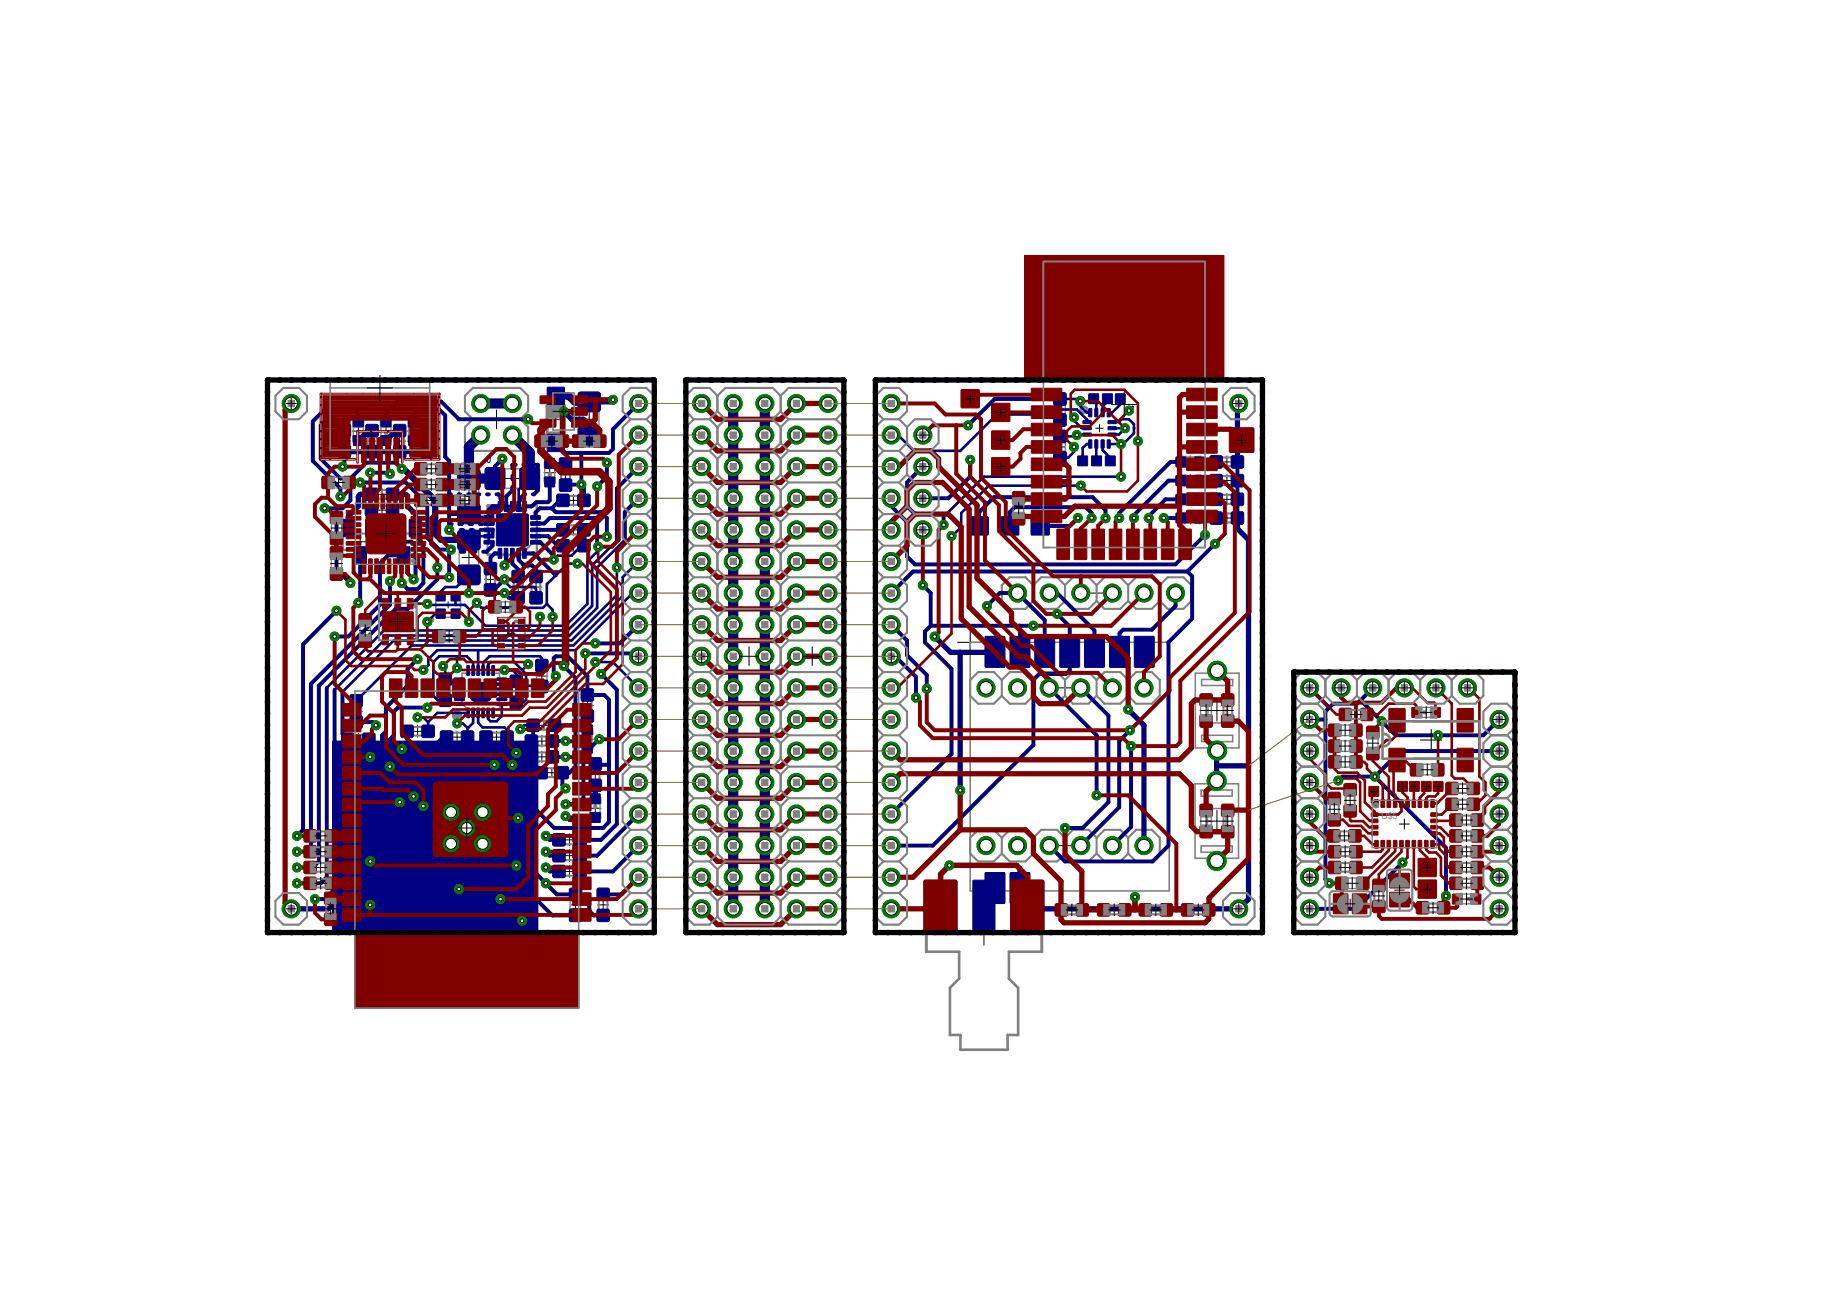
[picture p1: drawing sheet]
<svg xmlns="http://www.w3.org/2000/svg" width="148mm" height="105mm" viewBox="0 0 148 105" stroke-linecap="round" stroke-linejoin="round" font-family="sans-serif">
<defs><g id="words">
<text font-size=".8" fill="#808080" x="111.1" y="65.8">U$5</text>
</g></defs>
<g fill="none" stroke="#000" stroke-width=".08">
<path d="M26.1 34.6h1M26.6 34.2v.9M27.2 35.5h1M27.7 35v.9M28.3 34.6h1M28.8 34.2v.9M29.4 35.5h1M29.9 35v.9M30.2 39.7h1M30.5 34.6h1M30.7 39.3v.9M31 34.2v.9"/>
<path d="M31.7 35.5h.9M32.1 35v.9M32.8 34.6h.9M33.3 34.2v.9M33.9 35.5h.9M34.4 35v.9M37.1 39.9h1.1M37.7 39.3v1.1M39.2 33.7h1.5M39.9 33v1.5M40.6 38.5h1.1M41.2 37.9v1.1"/>
<path d="M43.7 38h1M44.1 33.7h1.1M44.2 37.5v1M44.7 33.1v1.1M45 38.1h.9M45.5 37.7v.9M46.1 39.7v1M46.8 33.7h1.2M47.4 33.1v1.2M84.8 32.9h.9M84.8 35.9h.9M85.2 32.4v1"/>
<path d="M85.2 35.5v.9M86.7 37h.7M87 36.7v.7M87.6 32h.6M87.8 37h.7M87.9 31.7v.6M88.1 34.4h.6M88.2 36.7v.7M88.4 34.1v.6M88.7 32h.6M89 37h.6M89 31.7v.6"/>
<path d="M89.3 36.7v.7M89.7 32h.7M90.1 31.7v.6M95.2 38.6h1M95.2 37.1h1M95.7 36.6v1M95.7 38.1v1M95.7 39.7v.9M98.1 38.6h1M98.1 37.1h1M98.6 36.6v1M98.6 38.1v1"/>
<path d="M98.6 39.7v.9M28.2 57.2h.9M28.3 59.4h1M28.3 43.5h1.3M28.6 56.7v1M28.8 58.9v1M29 42.9v1.3M30.2 41h1M30.7 40.6v.9M31.8 43.5h1.3M32.4 42.9v1.3M33.1 58.8h.9"/>
<path d="M33.6 58.3v.9M35.3 55.4h1M35.8 48.6h.5M35.8 55v.9M36 48.4v.5M36.3 59.2h.9M36.7 58.8v.9M37.1 44.8h1.1M37.7 44.3v1.1M38 55.6h1.3M38.7 54.9v1.4M39 46.6h.9"/>
<path d="M39.4 59.2h1M39.4 46.1v.9M39.9 58.8v.9M40.2 42.6h2M41 55.6h1M41.2 41.6v2M41.2 47.2h.9M41.5 55.1v1M41.7 46.7v1M42.6 47.2h1M43.1 54.3h.9M43.1 59.6h.9"/>
<path d="M43.1 46.7v1M43.3 58.3h.9M43.6 53.8v1M43.6 59.1v.9M43.7 57.8v.9M45.6 40.2h1M45.7 43.9h.8M45.7 42.6h.8M46.1 42.2v.8M46.1 43.4v.9M46.7 59.4h1M46.7 56.7h1"/>
<path d="M47.2 56.2v1M47.2 58.9v1M77 51.6h2M78 50.6v2M78.3 42.3h.8M78.7 41.9v.8M80.8 42.3h.8M81.2 41.9v.8M83.2 42.3h.8M83.6 41.9v.8M85.1 55.3h1M85.6 54.8v1"/>
<path d="M87.7 47.7h.9M88.2 47.2v1M95.2 41.6h1M95.2 40.1h1M95.7 41.2v.9M97 57.1h1.7M97.8 56.3v1.7M98.1 41.6h1M98.1 40.1h1M98.6 41.2v.9M41 72.3h2M42 71.2v2.1"/>
<path d="M43.1 60.8h.9M43.6 60.4v.9M44 62.1h.7M44.4 61.7v.8M45.3 70h.9M45.3 68.8h.9M45.3 67.5h.9M45.8 67v1M45.8 68.3v.9M45.8 69.6v.9M45.9 72.7h.7M46.3 72.4v.7"/>
<path d="M47.4 65h.9M47.4 62.3h.9M47.9 61.8v.9M47.9 64.5v.9M48 72.7h.9M48.5 72.3v.9M78.1 75h2M79.1 73.9v2.1M85.1 68h1M85.6 67.5v1M97 66h1.7M97.8 65.1v1.7"/>
</g>
<g fill="none" stroke="#808080" stroke-width=".11">
<path d="M26.2 34.3v.7M26.3 35.5a.3 .3 0 0 1 .3-.3 .3 .3 0 0 1 .3 .3M27 34.3v.7M28.4 34.3v.7M28.5 35.5a.3 .3 0 0 1 .3-.3 .3 .3 0 0 1 .3 .3M29.2 34.3v.7M30.6 34.3v.7M30.7 35.5a.3 .3 0 0 1 .3-.3 .3 .3 0 0 1 .3 .3M31.4 34.3v.7M32.9 34.3v.7M33 35.5a.3 .3 0 0 1 .3-.3 .3 .3 0 0 1 .2 .3M33.7 34.3v.7"/>
<path d="M36.9 38.9v2M38.5 38.9v2M40.2 37.7h1.9M40.2 39.2h1.9M43.8 37.6v.8M43.9 38.8a.3 .3 0 0 1 .3-.3 .3 .3 0 0 1 .3 .3M44.6 37.6v.7M46.6 32.7v2M48.2 32.7v2M84.8 32.6v.7M84.8 35.6v.7M85.6 32.6v.7"/>
<path d="M85.6 35.6v.7M95.3 39.7h.7M95.3 39h.8M95.3 38.2h.7M95.3 37.5h.8M95.3 36.7h.7M96.5 39.8a.3 .3 0 0 0-.3 .3 .3 .3 0 0 0 .3 .3M96.5 38.3a.3 .3 0 0 0-.3 .3 .3 .3 0 0 0 .3 .3M96.5 36.8a.31 .31 0 0 0-.3 .3 .31 .31 0 0 0 .3 .3M35.4 55.1v.7M36.2 55.1v.7M36.9 43.9v1.9"/>
<path d="M38.5 43.9v1.9M41.1 55.2v.7M41.9 55.2v.7M43.1 54v.7M44 54v.7M45.7 44.3h.8M45.7 43.4h.8M46.8 59.1v.7M46.9 58.6a.31 .31 0 0 0 .3 .3 .31 .31 0 0 0 .3-.3M47.6 59v.8M95.3 42h.8M95.3 41.2h.7"/>
<path d="M95.3 40.5h.8M96.5 41.3a.3 .3 0 0 0-.3 .3 .3 .3 0 0 0 .3 .3M45.8 72.4v.7M46.7 72.4v.7M47.5 64.6v.7M47.5 64.2a.31 .31 0 0 0 .3 .2 .31 .31 0 0 0 .4-.2M48.2 64.6v.7"/>
</g>
<path d="M26.3 33.8a.28 .28 0 0 0 .3 .3 .28 .28 0 0 0 .3-.3M28.5 33.8a.28 .28 0 0 0 .3 .3 .28 .28 0 0 0 .3-.3M30.8 33.8a.28 .28 0 0 0 .2 .3 .28 .28 0 0 0 .3-.3M33 33.8a.28 .28 0 0 0 .3 .3 .28 .28 0 0 0 .2-.3M43.9 37.2a.28 .28 0 0 0 .3 .3 .28 .28 0 0 0 .3-.3M94.9 39.9a.28 .28 0 0 1 .3 .2 .28 .28 0 0 1-.3 .3M94.9 38.4a.28 .28 0 0 1 .3 .2 .28 .28 0 0 1-.3 .3M94.9 36.9a.28 .28 0 0 1 .3 .2 .28 .28 0 0 1-.3 .3M94.9 41.4a.28 .28 0 0 1 .3 .2 .28 .28 0 0 1-.3 .3M46.9 60.2a.28 .28 0 0 1 .3-.2 .28 .28 0 0 1 .3 .2M47.6 65.8a.28 .28 0 0 1 .3-.3 .28 .28 0 0 1 .2 .3" fill="none" stroke="#808080" stroke-width=".08"/>
<g fill="#808080" stroke="#808080" stroke-width=".08">
<path d="M28.4 35.2h.1v.1h-.1v-.1l.1 .1h-.1z" fill-rule="evenodd"/>
<path d="M26.2 35.2h.1v.1h-.1v-.1l.1 .1h-.1z" fill-rule="evenodd"/>
<path d="M47.5 58.7h.1l.1 .1-.1 .1-.1-.1 .1-.1-.1 .1z" fill-rule="evenodd"/>
<path d="M48.1 64.3h.2v.1h-.2v-.1h.1v.1l-.1-.1z" fill-rule="evenodd"/>
<path d="M43.8 38.5h.1v.2h-.1v-.1h.1l-.1 .1z" fill-rule="evenodd"/>
<path d="M32.8 35.2h.2v.1h-.2l.1-.1 .1 .1h-.1z" fill-rule="evenodd"/>
<path d="M30.6 35.2h.2v.1h-.2v-.1l.1 .1h-.1z" fill-rule="evenodd"/>
<path d="M96.2 41.9h.2v.2h-.2l.1-.2 .1 .1h-.2z" fill-rule="evenodd"/>
<path d="M96.2 40.4h.2v.2h-.2l.1-.2 .1 .1h-.2z" fill-rule="evenodd"/>
<path d="M96.2 38.9h.2v.2h-.2v-.1h.2h-.1z" fill-rule="evenodd"/>
<path d="M96.2 37.4h.2v.1h-.2l.1-.1 .1 .1h-.1z" fill-rule="evenodd"/>
<path d="M86.9 32.8a.32 .32 0 0 1 .5-.1 .32 .32 0 0 1-.2 .5 .32 .32 0 0 1-.4-.3h.2a.19 .19 0 0 1 .2-.1 .19 .19 0 0 1 .1 .3 .19 .19 0 0 1-.3-.1v-.1h-.2z" fill-rule="evenodd"/>
<circle cx="36.7" cy="57.5" r=".38"/>
<circle cx="34.7" cy="49.8" r=".16"/>
</g>
<g fill="#808080" stroke="#808080" stroke-width=".08">
<path d="M28.3 35.3h.3v.2h-.3z"/>
<path d="M28.4 35v.4z"/>
<path d="M29 35.2h.3v.3h-.3z"/>
<path d="M28.4 35h.9v.2h-.9z"/>
<path d="M28.3 33.8h.3v.5h-.3z"/>
<path d="M29 33.8h.3v.5h-.3z"/>
<path d="M28.5 34.1h.6v.2h-.6z"/>
<path d="M28.5 34l.1 .1z"/>
<path d="M29 34l.1 .1z"/>
<path d="M29.5 34.6h.8v.4h-.8z"/>
<path d="M29.5 35.9h.8v.4h-.8z"/>
<path d="M27.3 34.6h.8v.4h-.8z"/>
<path d="M27.3 35.9h.8v.4h-.8z"/>
<path d="M26.1 35.3h.2v.2h-.2z"/>
<path d="M26.1 35l.1 .4z"/>
<path d="M26.8 35.2h.2v.3h-.2z"/>
<path d="M26.1 35h.9v.2h-.9z"/>
<path d="M26.1 33.8h.2v.5h-.2z"/>
<path d="M26.8 33.8h.2v.5h-.2z"/>
<path d="M26.3 34.1h.6v.2h-.6z"/>
<path d="M26.3 34l.1 .1z"/>
<path d="M26.8 34l.1 .1z"/>
<path d="M89.2 67.7h.5v.5h-.5z"/>
<path d="M86.6 67.7h.5v.5h-.5z"/>
<path d="M84.1 67.7h.5v.5h-.5z"/>
<path d="M81.6 67.7h.5v.5h-.5z"/>
<path d="M79 67.7h.5v.5h-.5z"/>
<path d="M91.7 67.7h.5v.5h-.5z"/>
<path d="M89.2 55h.5v.5h-.5z"/>
<path d="M86.6 55h.5v.5h-.5z"/>
<path d="M84.1 55h.5v.5h-.5z"/>
<path d="M81.6 55h.5v.5h-.5z"/>
<path d="M79 55h.5v.5h-.5z"/>
<path d="M91.7 55h.5v.5h-.5z"/>
<path d="M47.5 58.5h.2v.2h-.2z"/>
<path d="M47.6 58.7l.1 .4z"/>
<path d="M46.8 58.6h.2v.3h-.2z"/>
<path d="M46.8 58.8h.9v.3h-.9z"/>
<path d="M47.5 59.8h.2v.5h-.2z"/>
<path d="M46.8 59.8h.2v.5h-.2z"/>
<path d="M46.9 59.8h.6v.2h-.6z"/>
<path d="M47.4 60h.1z"/>
<path d="M46.9 60h.1z"/>
<path d="M46.8 57.1h.8v.5h-.8z"/>
<path d="M46.8 55.9h.8v.4h-.8z"/>
<path d="M48.1 64.1h.2v.2h-.2z"/>
<path d="M48.3 64.2v.4z"/>
<path d="M47.4 64.1h.2v.3h-.2z"/>
<path d="M47.4 64.4h.9v.2h-.9z"/>
<path d="M48.1 65.3h.2v.5h-.2z"/>
<path d="M47.4 65.3h.2v.5h-.2z"/>
<path d="M47.6 65.3h.5v.2h-.5z"/>
<path d="M48 65.5l.1 .1z"/>
<path d="M47.6 65.5l.1 .1z"/>
<path d="M47.4 62.7h.9v.4h-.9z"/>
<path d="M47.4 61.4h.9v.4h-.9z"/>
<path d="M40.9 32.2h.5v.5h-.5z"/>
<path d="M38.4 32.2h.5v.5h-.5z"/>
<path d="M38.4 34.7h.5v.5h-.5z"/>
<path d="M40.9 34.7h.5v.5h-.5z"/>
<path d="M84.1 47.4h.5v.5h-.5z"/>
<path d="M86.6 47.4h.5v.5h-.5z"/>
<path d="M89.2 47.4h.5v.5h-.5z"/>
<path d="M91.7 47.4h.5v.5h-.5z"/>
<path d="M94.3 47.4h.5v.5h-.5z"/>
<path d="M81.6 47.4h.5v.5h-.5z"/>
<path d="M78.6 70.9h1v4.1h-1z"/>
<path d="M44.8 61.7h.4v.8h-.4z"/>
<path d="M43.5 61.7h.4v.8h-.4z"/>
<path d="M44.2 57.9h.4v.8h-.4z"/>
<path d="M42.9 57.9h.4v.8h-.4z"/>
<path d="M41 54.8h1v.5h-1z"/>
<path d="M41 55.9h1v.5h-1z"/>
<path d="M35.3 55.8h1v.5h-1z"/>
<path d="M35.3 54.6h1v.5h-1z"/>
<path d="M43.1 53.5h.9v.5h-.9z"/>
<path d="M43.1 54.7h.9v.5h-.9z"/>
<path d="M36.9 43.1h1.6v.8h-1.6z"/>
<path d="M36.9 45.8h1.6v.7h-1.6z"/>
<path d="M45.3 43.4h.5v.9h-.5z"/>
<path d="M46.4 43.4h.5v.9h-.5z"/>
<path d="M36.9 40.8h1.6v.8h-1.6z"/>
<path d="M36.9 38.2h1.6v.7h-1.6z"/>
<path d="M42.1 37.6h.8v1.7h-.8z"/>
<path d="M39.5 37.6h.7v1.7h-.7z"/>
<path d="M45.3 42.2h.4v.8h-.4z"/>
<path d="M46.5 42.2h.4v.8h-.4z"/>
<path d="M43.8 38.7h.2v.1h-.2z"/>
<path d="M43.8 38.3v.4z"/>
<path d="M44.4 38.5h.3v.3h-.3z"/>
<path d="M43.8 38.4h.8v.2h-.8z"/>
<path d="M43.8 37.1h.2v.5h-.2z"/>
<path d="M44.4 37.1h.3v.5h-.3z"/>
<path d="M43.9 37.4h.6v.2h-.6z"/>
<path d="M43.9 37.3l.1 .1z"/>
<path d="M44.4 37.3l.1 .1z"/>
<path d="M45 38.6h.9v.4h-.9z"/>
<path d="M45 37.3h.9v.4h-.9z"/>
<path d="M45.3 39.8h.4v.8h-.4z"/>
<path d="M46.5 39.8h.4v.8h-.4z"/>
<path d="M28.7 44.2h.5v.6h-.5z"/>
<path d="M29.7 42.2h.4v.6h-.4z"/>
<path d="M27.8 42.2h.5v.6h-.5z"/>
<path d="M32.2 44.2h.5v.6h-.5z"/>
<path d="M33.2 42.2h.4v.6h-.4z"/>
<path d="M31.3 42.2h.4v.6h-.4z"/>
<path d="M29.9 39.3h.4v.9h-.4z"/>
<path d="M31.1 39.3h.5v.9h-.5z"/>
<path d="M31.1 40.6h.5v.8h-.5z"/>
<path d="M29.9 40.6h.4v.8h-.4z"/>
<path d="M44.3 31.7h.8v.8h-.8z"/>
<path d="M44.3 34.9h.8v.8h-.8z"/>
<path d="M44 32.7h1.3v.8h-1.3z"/>
<path d="M46.5 32h1.7v.8h-1.7z"/>
<path d="M46.5 34.6h1.7v.8h-1.7z"/>
<path d="M46.2 69.6h.4v.9h-.4z"/>
<path d="M44.9 69.6h.5v.9h-.5z"/>
<path d="M46.2 68.3h.4v.9h-.4z"/>
<path d="M44.9 68.3h.5v.9h-.5z"/>
<path d="M46.2 67.1h.4v.8h-.4z"/>
<path d="M44.9 67.1h.5v.8h-.5z"/>
<path d="M42.7 59.1h.4v.9h-.4z"/>
<path d="M44 59.1h.4v.9h-.4z"/>
<path d="M32.7 58.4h.4v.8h-.4z"/>
<path d="M34 58.4h.4v.8h-.4z"/>
<path d="M35.9 58.8h.4v.9h-.4z"/>
<path d="M37.2 58.8h.4v.9h-.4z"/>
<path d="M39.1 58.8h.4v.9h-.4z"/>
<path d="M40.3 58.8h.5v.9h-.5z"/>
<path d="M29.2 59h.5v.8h-.5z"/>
<path d="M28 59h.4v.8h-.4z"/>
<path d="M28.2 57.6h.9v.4h-.9z"/>
<path d="M28.2 56.3h.9v.5h-.9z"/>
<path d="M32.8 35.3h.2v.2h-.2z"/>
<path d="M32.8 35l.1 .4z"/>
<path d="M33.5 35.2h.2v.3h-.2z"/>
<path d="M32.8 35h.9v.2h-.9z"/>
<path d="M32.8 33.8h.2v.5h-.2z"/>
<path d="M33.5 33.8h.2v.5h-.2z"/>
<path d="M33 34.1h.5v.2h-.5z"/>
<path d="M33 34l.1 .1z"/>
<path d="M33.4 34l.1 .1z"/>
<path d="M33.9 34.6h.9v.4h-.9z"/>
<path d="M33.9 35.9h.9v.4h-.9z"/>
<path d="M31.7 34.6h.9v.4h-.9z"/>
<path d="M31.7 35.9h.9v.4h-.9z"/>
<path d="M30.6 35.3h.2v.2h-.2z"/>
<path d="M30.6 35v.4z"/>
<path d="M31.3 35.2h.2v.3h-.2z"/>
<path d="M30.6 35h.9v.2h-.9z"/>
<path d="M30.6 33.8h.2v.5h-.2z"/>
<path d="M31.3 33.8h.2v.5h-.2z"/>
<path d="M30.8 34.1h.5v.2h-.5z"/>
<path d="M30.8 34v.1z"/>
<path d="M31.2 34l.1 .1z"/>
<path d="M39 47h.9v.4h-.9z"/>
<path d="M39 45.7h.9v.4h-.9z"/>
<path d="M41.2 47.6h.9v.4h-.9z"/>
<path d="M41.2 46.4h.9v.4h-.9z"/>
<path d="M42.7 47.6h.8v.4h-.8z"/>
<path d="M42.7 46.4h.8v.4h-.8z"/>
<path d="M42.7 60.4h.4v.9h-.4z"/>
<path d="M44 60.4h.4v.9h-.4z"/>
<path d="M48.1 73.2h.8v.4h-.8z"/>
<path d="M48.1 71.9h.8v.4h-.8z"/>
<path d="M45.8 71.9h.9v.5h-.9z"/>
<path d="M45.8 73h.9v.6h-.9z"/>
<path d="M84.8 32.1h.9v.5h-.9z"/>
<path d="M84.8 33.2h.9v.5h-.9z"/>
<path d="M84.8 35.1h.9v.5h-.9z"/>
<path d="M84.8 36.3h.9v.5h-.9z"/>
<path d="M96.4 41.9h.1v.2h-.1z"/>
<path d="M96 42l.4 .1z"/>
<path d="M96.2 41.2h.3v.2h-.3z"/>
<path d="M96.1 41.2h.2v.9h-.2z"/>
<path d="M94.8 41.9h.6v.2h-.6z"/>
<path d="M94.8 41.2h.6v.2h-.6z"/>
<path d="M95.1 41.4h.2v.5h-.2z"/>
<path d="M95.1 41.8v.1z"/>
<path d="M95.1 41.4v.1z"/>
<path d="M96.4 40.4h.1v.2h-.1z"/>
<path d="M96 40.5l.4 .1z"/>
<path d="M96.2 39.7h.3v.2h-.3z"/>
<path d="M96.1 39.7h.2v.9h-.2z"/>
<path d="M94.8 40.4h.6v.2h-.6z"/>
<path d="M94.8 39.7h.6v.2h-.6z"/>
<path d="M95.1 39.9h.2v.5h-.2z"/>
<path d="M95.1 40.3v.1z"/>
<path d="M96.4 38.9h.1v.2h-.1z"/>
<path d="M96 39l.4 .1z"/>
<path d="M96.2 38.2h.3v.2h-.3z"/>
<path d="M96.1 38.2h.2v.9h-.2z"/>
<path d="M94.8 38.9h.6v.2h-.6z"/>
<path d="M94.8 38.2h.6v.2h-.6z"/>
<path d="M95.1 38.4h.2v.5h-.2z"/>
<path d="M95.1 38.8v.1z"/>
<path d="M96.4 37.4h.1v.2h-.1z"/>
<path d="M96 37.5l.4 .1z"/>
<path d="M96.2 36.7h.3v.2h-.3z"/>
<path d="M96.1 36.7h.2v.9h-.2z"/>
<path d="M94.8 37.4h.6v.2h-.6z"/>
<path d="M94.8 36.7h.6v.2h-.6z"/>
<path d="M95.1 36.9h.2v.5h-.2z"/>
<path d="M95.1 37.3v.1z"/>
<path d="M99.1 36.7h.4v.8h-.4z"/>
<path d="M97.8 36.7h.4v.8h-.4z"/>
<path d="M99.1 38.2h.4v.9h-.4z"/>
<path d="M97.8 38.2h.4v.9h-.4z"/>
<path d="M99.1 39.7h.4v.9h-.4z"/>
<path d="M97.8 39.7h.4v.9h-.4z"/>
<path d="M99.1 41.2h.4v.9h-.4z"/>
<path d="M97.8 41.2h.4v.9h-.4z"/>
<path d="M28.7 34.6h.2v.3h-.2z"/>
<path d="M26.5 34.6h.2v.3h-.2z"/>
<path d="M47.1 59.2h.2v.2h-.2z"/>
<path d="M47.7 64.7h.3v.3h-.3z"/>
<path d="M44.1 38h.2v.2h-.2z"/>
<path d="M33.1 34.6h.3v.3h-.3z"/>
<path d="M30.9 34.6h.3v.3h-.3z"/>
<path d="M95.7 41.5h.2v.3h-.2z"/>
<path d="M95.7 40h.2v.3h-.2z"/>
<path d="M95.7 38.5h.2v.3h-.2z"/>
<path d="M95.7 37h.2v.3h-.2z"/>
</g>
<g fill="none" stroke="#808080" stroke-width=".17">
<path d="M27.3 35v.9M28 35v.9M29.6 35v.9M30.3 35v.9M30.3 39.4h.8M31.8 35v.9M32.5 35v.9M34 35v.9M34.7 35v.9M38 33.7l-.6-.6v-1.3l.6-.6h3.8l.7 .6v1.3l-.7 .6M38 33.7l-.6 .6v1.3l.6 .6h3.8l.7-.6v-1.3l-.7-.6M38 33.7h3.8"/>
<path d="M45.1 37.7v.9M45.7 39.9h.8M45.8 37.7v.9M98.2 36.8h.9M98.2 37.5h.9M98.2 38.3h.9M98.2 39h.9M98.2 39.8h.9M27.5 42.9h2.9v1.3h-2.9zM28.3 56.7v.9M28.4 59.1h.8M28.4 59.8h.8"/>
<path d="M29 56.7v.9M30.3 40.1h.8M30.3 40.6h.8M30.3 41.4h.8M31 42.9h2.9v1.3h-2.9zM33.1 59.1h.9M33.1 58.4h.9M36.3 59.6h.9M36.3 58.9h.9M39.1 46.1v.9M39.2 40.6h4v4h-4zM39.5 59.6h.8"/>
<path d="M39.5 58.9h.8M39.8 46.1v.9M41.3 46.8v.8M42 46.8v.8M42.7 46.8v.8M43.1 59.9h.9M43.1 59.2h.9M43.2 43.3l-1.3 1.3M43.3 57.9h.9M43.3 58.7h.9M43.4 46.8v.8M45.7 42.9h.8"/>
<path d="M45.7 42.2h.8M45.7 40.6h.8M46.9 56.3v.8M47.6 56.3v.8M80.5 54.7v1.2M80.5 54.7l-.6-.7h-1.3l-.6 .7v1.2l.6 .7h1.3l.6-.7M80.5 55.9l.7 .7h1.2l.7-.7M80.5 54.7l.7-.7h1.2l.7 .7M83.1 47l-.7-.6h-1.2l-.7 .6v1.3l.7 .6h1.2l.7-.6M83.1 47v1.3M83.1 54.7v1.2M83.1 55.9l.6 .7h1.3l.6-.7"/>
<path d="M83.1 54.7l.6-.7h1.3l.6 .7M83.1 47l.6-.6h1.3l.6 .6M83.1 48.3l.6 .6h1.3l.6-.6M85.6 47v1.3M85.6 54.7v1.2M85.6 55.9l.7 .7h1.2l.7-.7M85.6 54.7l.7-.7h1.2l.7 .7M85.6 48.3l.7 .6h1.2l.7-.6M85.6 47l.7-.6h1.2l.7 .6M88.2 47v1.3M88.2 54.7v1.2M88.2 55.9l.6 .7h1.3l.6-.7"/>
<path d="M88.2 54.7l.6-.7h1.3l.6 .7M88.2 48.3l.6 .6h1.3l.6-.6M88.2 47l.6-.6h1.3l.6 .6M90.7 47v1.3M90.7 54.7v1.2M90.7 54.7l.6-.7h1.3l.6 .7v1.2l-.6 .7h-1.3l-.6-.7M90.7 48.3l.6 .6h1.3l.6-.6M90.7 47l.6-.6h1.3l.6 .6M93.2 47v1.3M93.2 47l.7-.6h1.2l.7 .6v1.3l-.7 .6h-1.2l-.7-.6M98.2 40.5h.9M98.2 41.3h.9"/>
<path d="M98.2 42h.9M43.1 61.2h.9M43.1 60.5h.9M43.9 61.7h.9M43.9 62.5h.9M45.4 69.7h.8M45.4 70.4h.8M45.4 68.4h.8M45.4 69.1h.8M45.4 67.1h.8M45.4 67.9h.8M47.5 61.8v.9"/>
<path d="M48.1 72.3v.9M48.2 61.8v.9M48.8 72.3v.9M80.5 67.3l-.6-.6h-1.3l-.6 .6v1.3l.6 .6h1.3l.6-.6M80.5 68.6l.7 .6h1.2l.7-.6M80.5 67.3l.7-.6h1.2l.7 .6M80.5 67.3v1.3M83.1 68.6l.6 .6h1.3l.6-.6M83.1 67.3l.6-.6h1.3l.6 .6M83.1 67.3v1.3M85.6 68.6l.7 .6h1.2l.7-.6M85.6 67.3l.7-.6h1.2l.7 .6"/>
<path d="M85.6 67.3v1.3M88.2 68.6l.6 .6h1.3l.6-.6M88.2 67.3v1.3M88.2 67.3l.6-.6h1.3l.6 .6M90.7 67.3l.6-.6h1.3l.6 .6v1.3l-.6 .6h-1.3l-.6-.6M90.7 67.3v1.3"/>
</g>
<path d="M74.5 70.8h.8v4.3h7.7v-4.3h.8v5.7h-2.7v2.2l.8 .7v3.8h-.9v1.2h-3.8v-1.2h-.8v-3.8l.7-.7v-2.2h-2.6z" fill="none" stroke="#808080" stroke-width=".21"/>
<g fill="none" stroke="#808080" stroke-width=".13">
<path d="M35 47.6h2v2h-2zM37.1 54.1h3.1v3h-2.5l-.6-.5zM42.5 45.1l-.5 .3 .5 .2M78 51.6h16v20h-16zM96.1 54.1h3.5v6h-3.5zM96.6 54.6h2.5v.5h-2.5zM96.6 59.1h2.5v.5h-2.5zM97.1 56.1h1.5v2h-1.5zM28.2 60.2h13.8v14.6h-13.8zM96.1 63h3.5v6h-3.5zM96.6 68h2.5v.5h-2.5zM96.6 63.5h2.5v.5h-2.5z"/>
<path d="M97.1 65h1.5v2h-1.5z"/>
</g>
<path d="M44 32.6h1.4v2.2h-1.4z" fill="none" stroke="#808080" stroke-width=".25"/>
<g fill="#000080" stroke="#000080" stroke-width=".08">
<path d="M26.7 59.6h16.5v15.2h-16.5z"/>
<path d="M39.2 36.7v-.1l.2 .1v.4l-.1 .1-.1-.1z"/>
<path d="M28.5 75h18v6h-18z"/>
</g>
<g fill="#000080" stroke="#000080" stroke-width=".08">
<path d="M28.4 35h.8v.8h-.8z" fill-rule="evenodd"/>
<path d="M28.4 33.5h.8v.8h-.8z" fill-rule="evenodd"/>
<path d="M29.4 35.8h1v1h-1z" fill-rule="evenodd"/>
<path d="M29.4 34.1h1v1h-1z" fill-rule="evenodd"/>
<path d="M27.2 35.8h.9v1h-.9z" fill-rule="evenodd"/>
<path d="M27.2 34.1h.9v1h-.9z" fill-rule="evenodd"/>
<path d="M26.2 35h.8v.8h-.8z" fill-rule="evenodd"/>
<path d="M26.2 33.5h.8v.8h-.8z" fill-rule="evenodd"/>
<path d="M46.8 58.3h.8v.7h-.8z" fill-rule="evenodd"/>
<path d="M46.8 59.8h.8v.7h-.8z" fill-rule="evenodd"/>
<path d="M46.8 55.4h.9v.9h-.9z" fill-rule="evenodd"/>
<path d="M46.8 57.1h.9v.9h-.9z" fill-rule="evenodd"/>
<path d="M47.5 63.8h.7v.8h-.7z" fill-rule="evenodd"/>
<path d="M47.5 65.3h.7v.8h-.7z" fill-rule="evenodd"/>
<path d="M47.4 60.9h.9v1h-.9z" fill-rule="evenodd"/>
<path d="M47.4 62.7h.9v.9h-.9z" fill-rule="evenodd"/>
<path d="M79.2 51.2h1.6v2.4h-1.6z" fill-rule="evenodd"/>
<path d="M81.2 51.2h1.6v2.4h-1.6z" fill-rule="evenodd"/>
<path d="M83.2 51.2h1.6v2.4h-1.6z" fill-rule="evenodd"/>
<path d="M85.2 51.2h1.6v2.4h-1.6z" fill-rule="evenodd"/>
<path d="M87.2 51.2h1.6v2.4h-1.6z" fill-rule="evenodd"/>
<path d="M89.2 51.2h1.6v2.4h-1.6z" fill-rule="evenodd"/>
<path d="M91.2 51.2h1.6v2.4h-1.6z" fill-rule="evenodd"/>
<path d="M79.2 70.1h1.6v2.5h-1.6z" fill-rule="evenodd"/>
<path d="M81.2 70.1h1.6v2.5h-1.6z" fill-rule="evenodd"/>
<path d="M78.2 70.8l1.7-.1 .1 .1v4.1h-1.7l-.1-.1z" fill-rule="evenodd"/>
<path d="M81.3 70.8h2.6v4.1h-2.6z" fill-rule="evenodd"/>
<path d="M74.3 70.8h2.6v4.1h-2.6z" fill-rule="evenodd"/>
<path d="M43 61.6h1v1h-1z" fill-rule="evenodd"/>
<path d="M44.7 61.6h1v1h-1z" fill-rule="evenodd"/>
<path d="M42.4 57.8h.9v1h-.9z" fill-rule="evenodd"/>
<path d="M44.1 57.8h.9v1h-.9z" fill-rule="evenodd"/>
<path d="M36.5 56.5h.8v.2h-.7z" fill-rule="evenodd"/>
<path d="M36.5 56.1h.8v.1l-.7 .1z" fill-rule="evenodd"/>
<path d="M36.5 55.7h.8v.1l-.7 .1z" fill-rule="evenodd"/>
<path d="M36.5 55.3h.8v.1l-.7 .1z" fill-rule="evenodd"/>
<path d="M36.5 54.9h.8v.1l-.7 .1z" fill-rule="evenodd"/>
<path d="M36.5 54.5h.8v.1l-.7 .1z" fill-rule="evenodd"/>
<path d="M37.5 53.5h.2v.8l-.2-.1z" fill-rule="evenodd"/>
<path d="M37.9 53.5h.2v.8l-.2-.1z" fill-rule="evenodd"/>
<path d="M38.3 53.5h.2v.8l-.2-.1z" fill-rule="evenodd"/>
<path d="M38.8 53.5h.1v.8l-.2-.1z" fill-rule="evenodd"/>
<path d="M39.2 53.5h.1v.8l-.2-.1z" fill-rule="evenodd"/>
<path d="M39.6 53.5h.2l-.1 .8-.2-.1z" fill-rule="evenodd"/>
<path d="M40 54.5h.7v.1l-.7 .1z" fill-rule="evenodd"/>
<path d="M40 54.9h.7v.1l-.7 .1z" fill-rule="evenodd"/>
<path d="M40 55.3h.7v.1l-.7 .1z" fill-rule="evenodd"/>
<path d="M40 55.7h.7v.1l-.7 .1z" fill-rule="evenodd"/>
<path d="M40 56.1h.7v.1l-.7 .1z" fill-rule="evenodd"/>
<path d="M40 56.5h.7v.2h-.7z" fill-rule="evenodd"/>
<path d="M39.6 56.9h.2l-.1 .8h-.2z" fill-rule="evenodd"/>
<path d="M39.2 56.9h.1v.8h-.2z" fill-rule="evenodd"/>
<path d="M38.8 56.9h.1v.8h-.2z" fill-rule="evenodd"/>
<path d="M38.3 56.9h.2v.8h-.2z" fill-rule="evenodd"/>
<path d="M37.9 56.9h.2v.8h-.2z" fill-rule="evenodd"/>
<path d="M37.5 56.9h.2v.8h-.2z" fill-rule="evenodd"/>
<path d="M37.9 55l.3-.2 1.1 .1 .2 .3-.1 1-.3 .2-1.1-.1-.2-.3z" fill-rule="evenodd"/>
<path d="M41 54.3h1v.9h-1z" fill-rule="evenodd"/>
<path d="M41 56h1v.9h-1z" fill-rule="evenodd"/>
<path d="M35.3 55.8h1v.9h-1z" fill-rule="evenodd"/>
<path d="M35.3 54.1h1v1h-1z" fill-rule="evenodd"/>
<path d="M43.1 53h.9v1h-.9z" fill-rule="evenodd"/>
<path d="M43.1 54.7h.9v.9h-.9z" fill-rule="evenodd"/>
<path d="M42 44.1h.3v.8l-.3-.1z" fill-rule="evenodd"/>
<path d="M41.6 44.1h.2v.8l-.2-.1z" fill-rule="evenodd"/>
<path d="M41.1 44.1h.2v.8l-.3-.1z" fill-rule="evenodd"/>
<path d="M40.5 44.1h.3v.8l-.3-.1z" fill-rule="evenodd"/>
<path d="M40.1 44.1h.2v.8l-.3-.1z" fill-rule="evenodd"/>
<path d="M38.9 43.4h.8v.3h-.7z" fill-rule="evenodd"/>
<path d="M38.9 43l.8-.1v.3h-.7z" fill-rule="evenodd"/>
<path d="M38.9 42.5l.8-.1v.3h-.7z" fill-rule="evenodd"/>
<path d="M38.9 41.9h.8v.3h-.7z" fill-rule="evenodd"/>
<path d="M38.9 41.5l.8-.1v.3h-.7z" fill-rule="evenodd"/>
<path d="M40.1 40.3h.2v.8h-.3z" fill-rule="evenodd"/>
<path d="M40.5 40.3h.3v.8h-.3z" fill-rule="evenodd"/>
<path d="M41.1 40.3h.2v.8h-.3z" fill-rule="evenodd"/>
<path d="M41.6 40.3h.2v.8h-.2z" fill-rule="evenodd"/>
<path d="M42 40.3h.3v.8h-.3z" fill-rule="evenodd"/>
<path d="M42.7 41.5l.7-.1 .1 .3h-.8z" fill-rule="evenodd"/>
<path d="M42.7 41.9h.7l.1 .3h-.8z" fill-rule="evenodd"/>
<path d="M42.7 42.5l.7-.1 .1 .3h-.8z" fill-rule="evenodd"/>
<path d="M42.7 43l.7-.1 .1 .3h-.8z" fill-rule="evenodd"/>
<path d="M42.7 43.4h.7l.1 .3h-.8z" fill-rule="evenodd"/>
<path d="M39.9 41.3h2.5v2.5h-2.5z" fill-rule="evenodd"/>
<path d="M36.9 42.7l.1-.1h1.4l.1 .1 .1 .1v1.2l-.1 .1-.1 .1h-1.4l-.1-.1-.1-.1v-1.2z" fill-rule="evenodd"/>
<path d="M36.9 45.5l.1-.1h1.4l.1 .1 .1 .1v1.2l-.1 .1-.1 .1h-1.4l-.1-.1-.1-.1v-1.2z" fill-rule="evenodd"/>
<path d="M44.8 43.4h.9v.9h-.9z" fill-rule="evenodd"/>
<path d="M46.5 43.4h.9v.9h-.9z" fill-rule="evenodd"/>
<path d="M36.9 40.6l.1-.1h1.4l.1 .1 .1 .1v1.2l-.1 .1-.1 .1h-1.4l-.1-.1-.1-.1v-1.2z" fill-rule="evenodd"/>
<path d="M36.9 37.8l.1-.1h1.4l.1 .1 .1 .1v1.2l-.1 .1-.1 .1h-1.4l-.1-.1-.1-.1v-1.2z" fill-rule="evenodd"/>
<path d="M41.9 37.6h1.3h.1l.1 .2v1.3l-.1 .2h-.1h-1.3l-.1-.2v-1.3z" fill-rule="evenodd"/>
<path d="M39.1 37.6h1.3h.1l.1 .2v1.3l-.1 .2h-.1h-1.3l-.1-.2v-1.3z" fill-rule="evenodd"/>
<path d="M46.5 42.1h.9v1h-.9z" fill-rule="evenodd"/>
<path d="M44.8 42.1h.9v1h-.9z" fill-rule="evenodd"/>
<path d="M43.8 38.3h.8v.8h-.8z" fill-rule="evenodd"/>
<path d="M43.8 36.8h.8v.8h-.8z" fill-rule="evenodd"/>
<path d="M45 36.8h.9v1h-.9z" fill-rule="evenodd"/>
<path d="M45 38.5h.9v1h-.9z" fill-rule="evenodd"/>
<path d="M46.5 39.8h.9v.9h-.9z" fill-rule="evenodd"/>
<path d="M44.8 39.8h.9v.9h-.9z" fill-rule="evenodd"/>
<path d="M41.3 71.3h1.4v1.9h-1.4z" fill-rule="evenodd"/>
<path d="M27.5 71.3h1.4v1.9h-1.4z" fill-rule="evenodd"/>
<path d="M41.3 63h1.4v1.9h-1.4z" fill-rule="evenodd"/>
<path d="M27.5 63h1.4v1.9h-1.4z" fill-rule="evenodd"/>
<path d="M39.2 68.9h.8v1.5h-.8z" fill-rule="evenodd"/>
<path d="M38.1 68.9h.8v1.5h-.8z" fill-rule="evenodd"/>
<path d="M37 68.9h.8v1.5h-.8z" fill-rule="evenodd"/>
<path d="M35.9 68.9h.8v1.5h-.8z" fill-rule="evenodd"/>
<path d="M34.8 68.9h.8v1.5h-.8z" fill-rule="evenodd"/>
<path d="M32.6 68.9h.8v1.5h-.8z" fill-rule="evenodd"/>
<path d="M31.5 68.9h.8v1.5h-.8z" fill-rule="evenodd"/>
<path d="M33.7 68.9h.8v1.5h-.8z" fill-rule="evenodd"/>
<path d="M28.5 44h.9v1.3h-.9z" fill-rule="evenodd"/>
<path d="M29.4 41.8h1v1.3h-1z" fill-rule="evenodd"/>
<path d="M27.5 41.8h1v1.3h-1z" fill-rule="evenodd"/>
<path d="M32 44h.9v1.3h-.9z" fill-rule="evenodd"/>
<path d="M32.9 41.8h1v1.3h-1z" fill-rule="evenodd"/>
<path d="M31 41.8h1v1.3h-1z" fill-rule="evenodd"/>
<path d="M31.1 39.3h.9v.9h-.9z" fill-rule="evenodd"/>
<path d="M29.4 39.3h.9v.9h-.9z" fill-rule="evenodd"/>
<path d="M29.4 40.5h.9v1h-.9z" fill-rule="evenodd"/>
<path d="M31.1 40.5h.9v1h-.9z" fill-rule="evenodd"/>
<path d="M44 31.1h1.4v1.4h-1.4z" fill-rule="evenodd"/>
<path d="M44 34.9h1.4v1.4h-1.4z" fill-rule="evenodd"/>
<path d="M46.5 31.6l.2-.1h1.3l.2 .1 .1 .1v1.2l-.1 .1-.2 .1h-1.3l-.2-.1v-.1v-1.2z" fill-rule="evenodd"/>
<path d="M46.5 34.4l.2-.1h1.3l.2 .1 .1 .2v1.1l-.1 .1-.2 .1h-1.3l-.2-.1v-.1v-1.1z" fill-rule="evenodd"/>
<path d="M44.5 69.6h.9v.9h-.9z" fill-rule="evenodd"/>
<path d="M46.2 69.6h.9v.9h-.9z" fill-rule="evenodd"/>
<path d="M44.5 68.3h.9v.9h-.9z" fill-rule="evenodd"/>
<path d="M46.2 68.3h.9v.9h-.9z" fill-rule="evenodd"/>
<path d="M44.5 67h.9v1h-.9z" fill-rule="evenodd"/>
<path d="M46.2 67h.9v1h-.9z" fill-rule="evenodd"/>
<path d="M43.9 59.1h1v.9h-1z" fill-rule="evenodd"/>
<path d="M42.3 59.1h.9v.9h-.9z" fill-rule="evenodd"/>
<path d="M34 58.3h.9v.9h-.9z" fill-rule="evenodd"/>
<path d="M32.3 58.3h.9v.9h-.9z" fill-rule="evenodd"/>
<path d="M37.1 58.8h1v.9h-1z" fill-rule="evenodd"/>
<path d="M35.4 58.8h1v.9h-1z" fill-rule="evenodd"/>
<path d="M40.3 58.8h.9v.9h-.9z" fill-rule="evenodd"/>
<path d="M38.6 58.8h.9v.9h-.9z" fill-rule="evenodd"/>
<path d="M27.5 59h.9v.9h-.9z" fill-rule="evenodd"/>
<path d="M29.2 59h.9v.9h-.9z" fill-rule="evenodd"/>
<path d="M28.2 55.9h.9v.9h-.9z" fill-rule="evenodd"/>
<path d="M28.2 57.6h.9v.9h-.9z" fill-rule="evenodd"/>
<path d="M32.9 35h.7v.8h-.7z" fill-rule="evenodd"/>
<path d="M32.9 33.5h.7v.8h-.7z" fill-rule="evenodd"/>
<path d="M33.9 35.8h.9v1h-.9z" fill-rule="evenodd"/>
<path d="M33.9 34.1h.9v1h-.9z" fill-rule="evenodd"/>
<path d="M31.7 35.8h.9v1h-.9z" fill-rule="evenodd"/>
<path d="M31.7 34.1h.9v1h-.9z" fill-rule="evenodd"/>
<path d="M30.6 35h.8v.8h-.8z" fill-rule="evenodd"/>
<path d="M30.6 33.5h.8v.8h-.8z" fill-rule="evenodd"/>
<path d="M39 45.2h.9v1h-.9z" fill-rule="evenodd"/>
<path d="M39 46.9h.9v1h-.9z" fill-rule="evenodd"/>
<path d="M41.2 45.9h.9v.9h-.9z" fill-rule="evenodd"/>
<path d="M41.2 47.6h.9v.9h-.9z" fill-rule="evenodd"/>
<path d="M42.6 45.9h1v.9h-1z" fill-rule="evenodd"/>
<path d="M42.6 47.6h1v.9h-1z" fill-rule="evenodd"/>
<path d="M43.9 60.4h1v.9h-1z" fill-rule="evenodd"/>
<path d="M42.3 60.4h.9v.9h-.9z" fill-rule="evenodd"/>
<path d="M48 71.4h1v.9h-1z" fill-rule="evenodd"/>
<path d="M48 73.1h1v.9h-1z" fill-rule="evenodd"/>
<path d="M45.8 71.4h.9v.9h-.9z" fill-rule="evenodd"/>
<path d="M45.8 73.1h.9v.9h-.9z" fill-rule="evenodd"/>
<path d="M87.5 32.8l.3 .1-.1 .6h-.2z" fill-rule="evenodd"/>
<path d="M88 32.8l.3 .1-.1 .6h-.2z" fill-rule="evenodd"/>
<path d="M88.5 32.8l.3 .1-.1 .6h-.2z" fill-rule="evenodd"/>
<path d="M89 32.8l.3 .1-.1 .6h-.2z" fill-rule="evenodd"/>
<path d="M89.1 34.8h.6v.2l-.6 .1z" fill-rule="evenodd"/>
<path d="M89.1 34.3h.6v.2h-.6z" fill-rule="evenodd"/>
<path d="M89.1 33.8h.6v.2l-.6 .1z" fill-rule="evenodd"/>
<path d="M87.5 35.4h.3l-.1 .6h-.2z" fill-rule="evenodd"/>
<path d="M88 35.4h.3l-.1 .6h-.2z" fill-rule="evenodd"/>
<path d="M88.5 35.4h.3l-.1 .6h-.2z" fill-rule="evenodd"/>
<path d="M89 35.4h.3l-.1 .6h-.2z" fill-rule="evenodd"/>
<path d="M87.1 34.8h.6v.2l-.6 .1z" fill-rule="evenodd"/>
<path d="M87.1 34.3h.6v.2h-.6z" fill-rule="evenodd"/>
<path d="M87.1 33.8h.6v.2l-.6 .1z" fill-rule="evenodd"/>
<path d="M35.1 47.6h.7v.7h-.7z" fill-rule="evenodd"/>
<path d="M35.1 49h.7v.7h-.7z" fill-rule="evenodd"/>
<path d="M36.3 49h.7v.7h-.7z" fill-rule="evenodd"/>
<path d="M36.3 47.6h.7v.7h-.7z" fill-rule="evenodd"/>
<path d="M84.8 31.6h.9v.9h-.9z" fill-rule="evenodd"/>
<path d="M84.8 33.3h.9v.9h-.9z" fill-rule="evenodd"/>
<path d="M84.8 34.6h.9v.9h-.9z" fill-rule="evenodd"/>
<path d="M84.8 36.3h.9v1h-.9z" fill-rule="evenodd"/>
<path d="M88.9 36.7h.7v.7h-.7z" fill-rule="evenodd"/>
<path d="M89.7 31.7h.8v.7h-.8z" fill-rule="evenodd"/>
<path d="M87.5 31.7h.8v.7h-.8z" fill-rule="evenodd"/>
<path d="M88.6 31.7h.8v.7h-.8z" fill-rule="evenodd"/>
<path d="M87.8 36.7h.7v.7h-.7z" fill-rule="evenodd"/>
<path d="M86.7 36.7h.7v.7h-.7z" fill-rule="evenodd"/>
<path d="M96 41.2h.8v.8h-.8z" fill-rule="evenodd"/>
<path d="M94.5 41.2h.8v.8h-.8z" fill-rule="evenodd"/>
<path d="M96 39.7h.8v.8h-.8z" fill-rule="evenodd"/>
<path d="M94.5 39.7h.8v.8h-.8z" fill-rule="evenodd"/>
<path d="M96 38.2h.8v.8h-.8z" fill-rule="evenodd"/>
<path d="M94.5 38.2h.8v.8h-.8z" fill-rule="evenodd"/>
<path d="M96 36.7h.8v.8h-.8z" fill-rule="evenodd"/>
<path d="M94.5 36.7h.8v.8h-.8z" fill-rule="evenodd"/>
<path d="M78 41.6h1.4v1.4h-1.4z" fill-rule="evenodd"/>
<path d="M97.3 36.7h.9v.9h-.9z" fill-rule="evenodd"/>
<path d="M99 36.7h.9v.9h-.9z" fill-rule="evenodd"/>
<path d="M97.3 38.2h.9v.9h-.9z" fill-rule="evenodd"/>
<path d="M99 38.2h.9v.9h-.9z" fill-rule="evenodd"/>
<path d="M97.3 39.7h.9v.9h-.9z" fill-rule="evenodd"/>
<path d="M99 39.7h.9v.9h-.9z" fill-rule="evenodd"/>
<path d="M97.3 41.2h.9v.9h-.9z" fill-rule="evenodd"/>
<path d="M99 41.2h.9v.9h-.9z" fill-rule="evenodd"/>
<path d="M80.5 41.6h1.4v1.4h-1.4z" fill-rule="evenodd"/>
<path d="M82.9 41.6h1.4v1.4h-1.4z" fill-rule="evenodd"/>
</g>
<g fill="none" stroke="#000080" stroke-width=".32">
<path d="M26.6 33.9h-.5l-.3 .3v2.7l1.6 1.6h.8M27.7 36.3v1.1l-.2 .1M28.2 38.5v1.7l-.7 .7h-1.4M28.8 33.9v-.7l-.3-.3h-2.4l-1 1v3.1l2.3 2.3v.6M29 38.8h3.6l1.8 1.7v2.7l.9 1h1l-.2 .1v2.1M29.8 38h1.5v.1M32.3 37.7l-.5-.5h-2.4l-1.2 1.3M33.3 33.9v-.7l.3-.3h1.7l.5 .5v3.3l.3 .3v5.6M36.1 39.7h.2M36.9 39.7h.1M37.6 39.7h.2M37.8 38.5h-.1"/>
<path d="M38.4 39.7h.1M39.2 39.7h.1M39.9 39.7h.2l.1 .2v.3M40.4 36.9l-.6 .6v1M41.2 39.1v.3l-.5 .5v.3M41.2 38.2v.3M41.5 37.4h-.3v.2M42.1 37.4h.3M42.2 39.7l-.4 .3v.2M42.5 33.7h-5.6l-1.4-1.4h-3.5l-1 .9v.7M43 37.4h.2v.2M43.2 39.1v.3l-.4 .3"/>
<path d="M43.2 38.2v.3M44.2 38.7v1.5l-.2 .2h-.9l-.4 .3h-.5M44.2 37.2l.1 .1h1.2M46.7 36.4v2.5M46.7 38.9l-1.2 .1M46.7 38.9l.2 .3v1M48.8 37.2v1.1l-.8 .8M51.3 32.4l-2 2.1v1.6l-.3 .3h-3.5l-.8-.8h.3M51.3 37.5l-1.7 1.8v4M74.2 37.5l-1.3 1.3v1.9l.7 .6h2.3v.9M78 37v1.3l-1.8 1.7h-2M85.2 32.1h-5.2l-2.2 2.1"/>
<path d="M94.9 37.1h-.8l-4.1 4.1v.4M94.9 38.6h-1l-2.7 2.8v.2M96.4 38.6h1.4M96.4 37.1h1.4M99.5 37.1v4.5M26.3 55.3v15.2l-.5 .5h-1.9M26.9 55.4v16.1l-.8 .8h-.8M27.1 49.1l-2.7 2.7v14.9l-.5 .5M27.1 40.9v4.9l1.1 1.1M27.5 55.6v3.4l.5 .4M28.6 58h1.4l.2 .3M29 44.6v3.7l-.2 .2"/>
<path d="M29.7 59.4v1.3l.1 .1M29.9 42.5v.9l.2 .1h3l.3 .4v2.5l-.1 .2M31.3 46.7v1.9l-6.3 6.4v13l-.5 .5h-.6M32.4 44.6h-1.2l-.7 .7v3.3l-2.5 2.6h-1.1M32.7 58.8v.6l.9 .8v2.2l-1.5 1.4v.7M33.4 42.5v.6l.6 .6v3.2l-.4 .4h-.8l-.5-.4M33.6 53l-.8 .8v1.3l-1.8 1.8v1.9l-.3 .3v2.1l-1.3 1.2v6.5l.4 .3M34.4 56.9h-2.4l-.3 .3v1.9l-.4 .3v1l1 .9v.6l-1.6 1.6v2.9l2.3 2.3v1M35.2 45.6v1l-2.4 2.3h-1l-6.2 6.2v14.1l-.5 .5h-1.2M35.9 59.2h-.3l-1.4 1.5v1.9l-.9 .9v.5M36.1 42.1h.2M36.9 42.1h.2"/>
<path d="M37.1 43.4v.2M37.1 44.2v.1h.2M37.2 42.6h-.1v.2M37.7 41.3h-1.6M37.7 46.2v1.5M37.7 42.1h.3M37.8 42.6h.2M38 44.3h.2M38 41.6h1.3M38.6 42.1h.2M38.6 42.6h.2M39.1 59.2v.7l-.4 .5h-3.2l-.7 .6v1.7l-.8 .8v1.3"/>
<path d="M39.3 41.6h.1M39.4 42.6h.2v.3M39.6 42v.1h-.2M39.6 43.5v.4l-.5 .4h-.3M40.2 40.7h-.6l-.3 .3v1.1M40.2 44.5h-.4l-.4 .3v.9M40.2 40.7v.3h-.4l-.2 .2v.1M40.6 46.6l-.9 .8h-.3M40.6 47.7l.3 .3h.8M40.7 44.5v.8l-.1 .1M40.7 40.7v.3h.3M41.2 44.5v.8l.5 .5v.5"/>
<path d="M41.7 44.5v.5l.4 .4h.7l.3 .4v.5M41.8 40.8v.2h-.2M42.2 44.5h.7l1.8 1.7M42.9 58.3v1.1l-.2 .2M43.1 43.6h.3l1.1 1.1v.3M43.1 43.1h1l.7 .8h.5M43.1 42.6h2.2M43.1 42.1h.7l.4-.5h3.7l.1 .2v2.1h.1M43.6 55.2l.6-.1 .5-.4v-.4l-.2-.1v-1.3l.2-.2h.9l1.6 1.6v1.6h1.4l.4 .3v9.9l-.5 .4h-3.9l-2.6-2.5v1.4l-.3 .3M44.4 40.9l.3 .3h3.6l.5 .4v1.5M44.4 40.9h-1l-.3 .3v.4M44.4 59.6h1.1"/>
<path d="M44.6 58.3h1.7M45.3 40.2h-.3l-.6 .7M45.3 53.5l1 1v7.1l-.5 .5h-.6v1l.3 .3M47.1 52.5h4l.2 .2M48.2 59.4l-.8 .8h-.2l-.3 .3v3.7l-.5 .4h-.9M48.3 54.2l1.3 1.2v10.8l-1.3 1.3h-1.7M51.3 50.2l-1.5 1.5h-1.9M51.3 40l-1.1 1.2v2.2M71.6 40v.7l1.3 1.3v2.7l.7 .7h20.9l2.4-2.4M71.6 50.2l1.3 1.3v1.2l1.6 1.6v1.1M71.6 52.7h.4l1.6 1.7v1.7M74.2 47l.6 .7v2.6"/>
<path d="M74.8 50.3h8.3M74.8 50.3l-.4 .5v.8l2.1 2.2v6.8l-4.9 4.8M79.4 48.7l1-1h1.4l2.2 2.1v2.6M82 50.3v2.1M84.3 47.7h.7l3 3v1.7M84.3 55.3l3.9 3.8v4.8M85 49.3l1 1.1v3.5l-.3 .3h-2.2l-.4 .5v5.2l-8.1 8.1h-3.4M86.7 41.6l-.7 .7h-2.4M86.9 55.3l2.2 2.2v7l-2.1 2h-1.4M87.8 41.6v-.4l-.5-.4h-5.7l-.4 .4v1.1M88.9 41.7v-.7l-1.1-1h-7.9l-1.2 1.2v1.1M90.8 58.7l-.8 .9v5.3l-3.1 3.1"/>
<path d="M90.9 60v6.5l-1.5 1.5M93.6 41.6h1.3M94.5 47.7v1l-1.9 1.9h-2.3l-.3 .3v1.5M94.9 40.1h-1.2l-1.3 1.4v.1M95.5 45.9h-22.1l-1.8 1.8M95.5 45.9l.3 .4v3.4l-1.9 1.9v16.4l-1.2 1.2h-7.1l-1.3-1.2M96.4 41.6h1.4M96.4 40.1h1.4M97.7 43.7l-2.2 2.2M105.3 57.8h1.3M105.3 55.3l1.6 1.6M109.4 56.3l-.3 .3h-1.9l-.6 .6v13.5l.3 .3"/>
<path d="M109.4 56.3l2.8 2.8h7.1l1.2-1.3M110.4 55.3l-1 1M28.2 64v8.3h1.1l.5 .4M31.3 61.6l-1.2 1.3v5.4l1.3 1.4h.5h-.1M32.3 60.2l.6 .6v1.5l-1.6 1.5v2.4l2.7 2.7 .1 .8M35.2 69.7v1.3l1.2 1.3h3.8M36.3 69.7v1.2l.6 .6M36.7 67.3l.7 .7v2.7l.8 .8h2.4l.7 .8h1.8l1.3 1.3h1.9M39.8 61.5l.3 .3v6.5l-.5 .5v.9M41.2 61.5l-.5 .4v8.5l-.5 .4h-1.5l-.2-.1v-1M41.5 69.6h1l2.3 2.3h2.3l.3 .4v.9l.4 .4h.7M42 72.3v1.7"/>
<path d="M42.7 60.8v.5l.8 .8M43.9 69.7l.3 .3h.7M43.9 68.5l.3 .3h.7M43.9 67.2l.3 .3h.7M44.4 60.8h1.1M45.5 65.6l.1 .1h2.3M47.9 61.4v.1h1.1M51.3 70.5l-1.3 1.4h-1.5M51.3 68l-2 2h-2.7M51.3 65.4l-3.3 3.4h-1.4M110.5 62.4h-2.6l-.3 .3M110.5 62.4l5.7 5.7v3.9"/>
<path d="M112.8 69.3l-3.8 3.7h-3.7M120.5 60.4h-7.9l-2.1 2"/>
</g>
<path d="M37.8 38.5h2M38.7 35l-1 .9v2.6M38.7 32.4h2.5M41.2 35l1.4 1.4v2.1M58.9 32.4v40.6M61.5 32.4v40.6M37.7 41.3l.3 .3M38 43.1l-.3 .3" fill="none" stroke="#000080" stroke-width=".83"/>
<g fill="none" stroke="#000080" stroke-width=".21">
<path d="M42.6 38.5l-.9 .8v1.4h-1M85.2 33.8v1.3h1.3l.1-.2h.8M85.2 32.1h1.5l.1 .1v.4l.6 .6h.3M86.3 33.5v.3l.7 .6h.4M86.3 35.9v.4l-.4 .5h-.7M86.9 39h-7.4l-2.2 2.2v1.2l-.8 .7M87.4 33.9v-.2l-.8-.8h-2l-.4 .4h-4.1l-2.9 2.9h-3.7l-1.3-1.2h-.6M87.7 35.7h-.3l-.4 .3v1M87.9 32l.2 .3v.9M88.1 35.7l.1 1.3M88.6 35.7v.5l.7 .6v.2M89 32v.3l-.4 .4v.5"/>
<path d="M89.4 33.9h.6l.2-.2h.6l.4 .4v.7l-.9 .9h-1.2M89.4 34.4h1l-.4 .5h-.6M90.1 32v.5l-.7 .7h-.3M90.1 38.3h-11l-3 3h-.2M91.1 32.7l-.3 .3M91.2 34.4h.1M33.6 57.7h.4l.4 .3M34.4 58v.8M35.4 49.3h-.4l-.6 .7M35.6 53.5l.2 .2v.9M36.6 49.3h.5l.6 .7M36.6 47.9l.1 .7"/>
<path d="M36.7 52.7v1M36.7 58.1h.5l.4 .4M37.6 58.5v.7M37.6 57.3h-2.4l-.8 .7M37.7 46.2l-1 1h-.9l-.4 .4v.3M38 43.1h1.3M38 53.9v-.6l-.5-.6h-2.2l-.5 .5v2.7l.4 .4h.6l.3 .3h.8M38 57.3v.8l-.4 .4M38.3 48.5l.4 .4h4.9l.4-.4M38.4 52.3v1.6M38.4 57.3v.8l.4 .4h1.8l.2 .2v.5M39.2 53.9v-.5l.2-.2h1.9l1 1v2l-.2 .3h-.6l-.1 .1h-1.1v1l-.4 .4h-.5l-.2-.2v-.5"/>
<path d="M39.3 42.6v1M40.6 46.6v.1l.4 .5h1.9l.2 .1v.7M40.6 53.8h.6l.3 .4v.6l-.1-.2h-1.1M42.3 55.1h1.2l.1 .1M42.5 53.4l-.5 .4M42.9 58.3h-.8l-.3 .3h.6M43.4 49.6v.7M43.6 53.5v-.6l-.2-.2h-4.1l-.5 .6v.6M44 48.5l.4 .5v.6M46.4 45.3h-.8l-1.6 1.6v1.6M46.9 43.9h-.2l-.7 .8h-1.2l-.3 .3M47.9 53.2h1.4l2 2.1"/>
<path d="M48 44l.1-.1v.4l-.9 .8v3.4l-1.7 1.8h-6.5l-1.6-1.7h-3v-.1M49.6 45.6v2.2l-3.6 3.7h-14.3l-4.2 4.1M49.6 43.3v.2l-2 1.9v3.3l-2 2h-14.7l-4.6 4.6M50.2 43.4l-2.2 2.2v3.3l-2.2 2.2h-14.5l-4.4 4.3M51.3 47.7h-.4l-4.6 4.6h-11.1l-.8 .7v.5l-.4 .3M51.3 45.1l-1.2 1.3v1.5l-4 4h-13l-4.5 4.4M41.5 60.5l.3 .3h.9"/>
</g>
<g fill="none" stroke="#000080" stroke-width=".42">
<path d="M21.5 31.5v.1M21.5 32.4v.1M21.5 33.3v.1M21.5 34.2v.1M21.5 35.2v.1M21.5 36.1v.1M21.5 37v.1M21.5 37.9v.1M21.5 38.8v.1M21.5 39.8v.1M21.6 30.5h-.1v.1M22.4 30.5h.2"/>
<path d="M23.4 30.5h.1M24.3 30.5h.1M25.3 30.5h.1M26.2 30.5h.1M27.1 30.5h.2M27.7 36.3h6.7M27.7 34.6h-.3l-.8 .8M28.1 30.5h.1M29 30.5h.1M29.9 39.7h-.9l-.2 .2v.8l-.8 .8v.9M29.9 34.6h-.3l-.8 .8M30 30.5h.1"/>
<path d="M30.9 30.5h.1M31.6 39.7h1l.2 .2v.8l.6 .6v1.2M31.8 30.5h.2M32.1 34.6h-.3l-.8 .8M32.8 30.5h.1M33.7 30.5h.1M34.4 34.6h-.3l-.8 .8M34.6 30.5h.2M35.6 30.5h.1M36.5 30.5h.2M37.5 30.5h.1M38.4 30.5h.1"/>
<path d="M39.3 30.5h.2M40.3 30.5h.1M41.2 30.5h.1M42.2 30.5h.1M43.1 30.5h.1M44 30.5h.2M45 30.5h.1M45.3 33.1l.7 .6h.9l.5 .5v.9M45.9 30.5h.1M46.8 30.5h.2M47.8 30.5h.1M48.7 30.5h.2"/>
<path d="M49.3 32.1l-.2 .2h-1.7M49.7 30.5h.1M50.6 30.5h.1M51.5 30.5h.2M52.5 30.5h.1v.1M52.6 31.5v.1M52.6 32.4v.1M52.6 33.3v.1M52.6 34.2v.1M52.6 35.2v.1M52.6 36.1v.1M52.6 37v.1"/>
<path d="M52.6 37.9v.1M52.6 38.8v.1M52.6 39.8v.1M55.1 31.5v.1M55.1 32.4v.1M55.1 33.3v.1M55.1 34.2v.1M55.1 35.2v.1M55.1 36.1v.1M55.1 37v.1M55.1 37.9v.1M55.1 38.8v.1"/>
<path d="M55.1 39.8v.1M55.3 30.5h-.2v.1M56.1 30.5h.2M57.1 30.5h.1M58 30.5h.2M59 30.5h.2M60 30.5h.1M60.9 30.5h.2M61.9 30.5h.2M62.9 30.5h.1M63.8 30.5h.2M64.8 30.5h.1"/>
<path d="M65.8 30.5h.1M66.7 30.5h.2M67.7 30.5h.1v.1M67.8 31.5v.1M67.8 32.4v.1M67.8 33.3v.1M67.8 34.2v.1M67.8 35.2v.1M67.8 36.1v.1M67.8 37v.1M67.8 37.9v.1M67.8 38.8v.1"/>
<path d="M67.8 39.8v.1M70.4 31.5v.1M70.4 32.4v.1M70.4 33.3v.1M70.4 34.2v.1M70.4 35.2v.1M70.4 36.1v.1M70.4 37v.1M70.4 37.9v.1M70.4 38.8v.1M70.4 39.8v.1M70.5 30.5h-.1v.1"/>
<path d="M71.3 30.5h.1M72.3 30.5h.1M73.2 30.5h.1M74.1 30.5h.2M75.1 30.5h.1M76 30.5h.1M77 30.5h.1M77.9 30.5h.1M78.8 30.5h.2M79.8 30.5h.1M80.7 30.5h.1M81.6 30.5h.2"/>
<path d="M82.6 30.5h.1M83.5 30.5h.2M84.5 30.5h.1M85.4 30.5h.1M86.3 30.5h.2M87.3 30.5h.1M88.2 30.5h.1M89.2 30.5h.1M90.1 30.5h.1M91 30.5h.2M92 30.5h.1M92.9 30.5h.1"/>
<path d="M93.9 30.5h.1M94.8 30.5h.1M95.7 30.5h.1M96.7 30.5h.1M97.6 30.5h.1M98.6 30.5h.1M99.5 30.5h.1M99.5 32.5v4.6M99.6 32.4l-.3 .3M100.4 30.5h.1M101.4 30.5h.1v.1M101.5 31.5v.1"/>
<path d="M101.5 32.4v.1M101.5 33.3v.1M101.5 34.2v.1M101.5 35.2v.1M101.5 36.1v.1M101.5 37v.1M101.5 37.9v.1M101.5 38.8v.1M101.5 39.8v.1M21.5 40.7v.1M21.5 41.6v.1M21.5 42.5v.2"/>
<path d="M21.5 43.5v.1M21.5 44.4v.1M21.5 45.3v.1M21.5 46.2v.1M21.5 47.2v.1M21.5 48.1v.1M21.5 49v.1M21.5 49.9v.1M21.5 50.8v.1M21.5 51.8v.1M21.5 52.7v.1M21.5 53.6v.1"/>
<path d="M21.5 54.5v.2M21.5 55.5v.1M21.5 56.4v.1M21.5 57.3v.1M21.5 58.2v.1M21.5 59.1v.2M29.9 41v1.4M31.6 41v1.4h-.1M46.9 42.6v1.3M47.2 57.6v1.1M52.6 40.7v.1M52.6 41.6v.1"/>
<path d="M52.6 42.5v.2M52.6 43.5v.1M52.6 44.4v.1M52.6 45.3v.1M52.6 46.2v.1M52.6 47.2v.1M52.6 48.1v.1M52.6 49v.1M52.6 49.9v.1M52.6 50.8v.1M52.6 51.8v.1M52.6 52.7v.1"/>
<path d="M52.6 53.6v.1M52.6 54.5v.2M52.6 55.5v.1M52.6 56.4v.1M52.6 57.3v.1M52.6 58.2v.1M52.6 59.1v.2M55.1 40.7v.1M55.1 41.6v.1M55.1 42.5v.2M55.1 43.5v.1M55.1 44.4v.1"/>
<path d="M55.1 45.3v.1M55.1 46.2v.1M55.1 47.2v.1M55.1 48.1v.1M55.1 49v.1M55.1 49.9v.1M55.1 50.8v.1M55.1 51.8v.1M55.1 52.7v.1M55.1 53.6v.1M55.1 54.5v.2M55.1 55.5v.1"/>
<path d="M55.1 56.4v.1M55.1 57.3v.1M55.1 58.2v.1M55.1 59.1v.2M67.8 40.7v.1M67.8 41.6v.1M67.8 42.5v.2M67.8 43.5v.1M67.8 44.4v.1M67.8 45.3v.1M67.8 46.2v.1M67.8 47.2v.1"/>
<path d="M67.8 48.1v.1M67.8 49v.1M67.8 49.9v.1M67.8 50.8v.1M67.8 51.8v.1M67.8 52.7v.1M67.8 53.6v.1M67.8 54.5v.2M67.8 55.5v.1M67.8 56.4v.1M67.8 57.3v.1M67.8 58.2v.1"/>
<path d="M67.8 59.1v.2M70.4 40.7v.1M70.4 41.6v.1M70.4 42.5v.2M70.4 43.5v.1M70.4 44.4v.1M70.4 45.3v.1M70.4 46.2v.1M70.4 47.2v.1M70.4 48.1v.1M70.4 49v.1M70.4 49.9v.1"/>
<path d="M70.4 50.8v.1M70.4 51.8v.1M70.4 52.7v.1M70.4 53.6v.1M70.4 54.5v.2M70.4 55.5v.1M70.4 56.4v.1M70.4 57.3v.1M70.4 58.2v.1M70.4 59.1v.2M75.1 51.2l1.3 1.2h3.6M77.2 52.4v11.1"/>
<path d="M90.7 57l1.3 1.3v9.7M99.5 41.6v.9l.9 .9v28.9l-.8 .7h-16.8l-.2-.2v-.8l-.6-.6v-1.6l-.3-.2h-5.4l-.7 .7v2.5M101.5 40.7v.1M101.5 41.6v.1M101.5 42.5v.2M101.5 43.5v.1M101.5 44.4v.1M101.5 45.3v.1M101.5 46.2v.1M101.5 47.2v.1M101.5 48.1v.1M101.5 49v.1"/>
<path d="M101.5 49.9v.1M101.5 50.8v.1M101.5 51.8v.1M101.5 52.7v.1M101.5 53.6v.1M101.5 54.5v.2M101.5 55.5v.1M101.5 56.4v.1M101.5 57.3v.1M101.5 58.2v.1M101.5 59.1v.2M104 54.9v.2"/>
<path d="M104 55.9v.1M104 56.9v.1M104 57.8v.1M104 58.7v.2M104 59.7v.1M104.1 54h-.1v.1M104.9 54h.2M105.9 54h.1M106.8 54h.1M107.7 54h.2M108.7 54h.1M109.6 54h.1"/>
<path d="M110.5 54h.1M111.5 54h.1M112.4 54h.1M113.3 54h.1M114.2 54h.2M115.2 54h.1M116.1 54h.1M117 54h.2M118 54h.1M118.9 54h.1M119.8 54h.1M120.8 54h.1"/>
<path d="M121.7 54h.1v.1M121.8 54.9v.2M121.8 55.9v.1M121.8 56.9v.1M121.8 57.8v.1M121.8 58.7v.2M121.8 59.7v.1M21.5 74.8v.2h.1M21.5 60.1v.1M21.5 61v.1M21.5 61.9v.1M21.5 62.8v.1"/>
<path d="M21.5 63.8v.1M21.5 64.7v.1M21.5 65.6v.1M21.5 66.5v.2M21.5 67.5v.1M21.5 68.4v.1M21.5 69.3v.1M21.5 70.2v.1M21.5 71.1v.2M21.5 72.1v.1M21.5 73v.1M21.5 73.9v.1"/>
<path d="M22.4 75h.2M23.4 75h.1M24.3 75h.1M25.3 75h.1M26.2 75h.1M27.1 75h.2M28.1 75h.1M28.2 72.3h-1l-.8 .7h-3M29 75h.1M30 75h.1M30.9 75h.1M31.8 75h.2"/>
<path d="M32.8 75h.1M33.7 75h.1M34.6 75h.2M35.6 75h.1M36.5 75h.2M37.5 75h.1M38.4 75h.1M39.3 75h.2M40.3 75h.1M41.2 75h.1M42.2 75h.1M43.1 75h.1"/>
<path d="M44 75h.2M45 75h.1M45.9 75h.1M46.8 75h.2M47.8 75h.1M47.9 63.1v1.1M48.7 75h.2M49.7 75h.1M50.6 75h.1M51.5 75h.2M52.6 60.1v.1M52.6 61v.1"/>
<path d="M52.6 61.9v.1M52.6 62.8v.1M52.6 63.8v.1M52.6 64.7v.1M52.6 65.6v.1M52.6 66.5v.2M52.6 67.5v.1M52.6 68.4v.1M52.6 69.3v.1M52.6 70.2v.1M52.6 71.1v.2M52.6 72.1v.1"/>
<path d="M52.6 73v.1M52.6 73.9v.1M52.6 74.8v.2h-.1M55.1 74.8v.2h.2M55.1 60.1v.1M55.1 61v.1M55.1 61.9v.1M55.1 62.8v.1M55.1 63.8v.1M55.1 64.7v.1M55.1 65.6v.1M55.1 66.5v.2"/>
<path d="M55.1 67.5v.1M55.1 68.4v.1M55.1 69.3v.1M55.1 70.2v.1M55.1 71.1v.2M55.1 72.1v.1M55.1 73v.1M55.1 73.9v.1M56.1 75h.2M57.1 75h.1M58 75h.2M59 75h.2"/>
<path d="M60 75h.1M60.9 75h.2M61.9 75h.2M62.9 75h.1M63.8 75h.2M64.8 75h.1M65.8 75h.1M66.7 75h.2M67.8 74.8v.2h-.1M67.8 60.1v.1M67.8 61v.1M67.8 61.9v.1"/>
<path d="M67.8 62.8v.1M67.8 63.8v.1M67.8 64.7v.1M67.8 65.6v.1M67.8 66.5v.2M67.8 67.5v.1M67.8 68.4v.1M67.8 69.3v.1M67.8 70.2v.1M67.8 71.1v.2M67.8 72.1v.1M67.8 73v.1"/>
<path d="M67.8 73.9v.1M70.4 74.8v.2h.1M70.4 60.1v.1M70.4 61v.1M70.4 61.9v.1M70.4 62.8v.1M70.4 63.8v.1M70.4 64.7v.1M70.4 65.6v.1M70.4 66.5v.2M70.4 67.5v.1M70.4 68.4v.1"/>
<path d="M70.4 69.3v.1M70.4 70.2v.1M70.4 71.1v.2M70.4 72.1v.1M70.4 73v.1M70.4 73.9v.1M71.3 75h.1M72.3 75h.1M73.2 75h.1M74.1 75h.2M75.1 75h.1M76 75h.1"/>
<path d="M77 75h.1M77.9 75h.1M78.8 75h.2M79.8 75h.1M80 71.4v.5l-.9 .9M80.7 75h.1M81.6 75h.2M82.6 75h.1M83.5 75h.2M84.5 75h.1M85.4 75h.1M86.3 75h.2"/>
<path d="M87.3 75h.1M88.2 75h.1M89.2 75h.1M90.1 75h.1M91 75h.2M91.2 72.1v.9M92 75h.1M92.9 75h.1M93.9 75h.1M94.8 75h.1M95.7 75h.1M96.7 75h.1"/>
<path d="M97.6 75h.1M97.8 61.6h2.6M97.9 60.3l-.1 2.5M98.6 75h.1M99.5 75h.1M100.4 75h.1M101.5 74.8v.2h-.1M101.5 60.1v.1M101.5 61v.1M101.5 61.9v.1M101.5 62.8v.1M101.5 63.8v.1"/>
<path d="M101.5 64.7v.1M101.5 65.6v.1M101.5 66.5v.2M101.5 67.5v.1M101.5 68.4v.1M101.5 69.3v.1M101.5 70.2v.1M101.5 71.1v.2M101.5 72.1v.1M101.5 73v.1M101.5 73.9v.1M104 74.8v.2h.1"/>
<path d="M104 60.6v.2M104 61.6v.1M104 62.5v.2M104 63.5v.1M104 64.4v.2M104 65.4v.1M104 66.3v.1M104 67.2v.2M104 68.2v.1M104 69.2v.1M104 70.1v.1M104 71v.2"/>
<path d="M104 72v.1M104 72.9v.2M104 73.9v.1M104.9 75h.2M105.9 75h.1M106.8 75h.1M107.7 75h.2M108.7 75h.1M109.6 75h.1M110.5 75h.1M111.5 75h.1M112.4 75h.1"/>
<path d="M113.3 75h.1M114.2 75h.2M115.2 75h.1M116.1 75h.1M117 75h.2M118 75h.1M118.9 75h.1M119.8 75h.1M120.8 75h.1M121.8 74.8v.2h-.1M121.8 60.6v.2M121.8 61.6v.1"/>
<path d="M121.8 62.5v.2M121.8 63.5v.1M121.8 64.4v.2M121.8 65.4v.1M121.8 66.3v.1M121.8 67.2v.2M121.8 68.2v.1M121.8 69.2v.1M121.8 70.1v.1M121.8 71v.2M121.8 72v.1M121.8 72.9v.2"/>
<path d="M121.8 73.9v.1"/>
</g>
<path d="M36.3 65.3l2.5 2.5M38.8 65.3l-2.5 2.5" fill="none" stroke="#000080" stroke-width="1"/>
<path d="M32.3 37.7h.1l2.6 2.5v2.7l.5 .5h2.2" fill="none" stroke="#000080" stroke-width=".51"/>
<path d="M44.7 31.8h1l.5 .5h1.2" fill="none" stroke="#000080" stroke-width=".61"/>
<circle cx="97.8" cy="62.8" r=".76" fill="#008000" stroke="#008000" stroke-width=".08"/>
<circle cx="97.8" cy="62.8" r=".55" fill="#fff" stroke="#000" stroke-width=".08"/>
<circle cx="97.8" cy="69.2" r=".76" fill="#008000" stroke="#008000" stroke-width=".08"/>
<circle cx="97.8" cy="69.2" r=".55" fill="#fff" stroke="#000" stroke-width=".08"/>
<circle cx="97.9" cy="60.3" r=".76" fill="#008000" stroke="#008000" stroke-width=".08"/>
<circle cx="97.9" cy="60.3" r=".55" fill="#fff" stroke="#000" stroke-width=".08"/>
<circle cx="97.9" cy="53.9" r=".76" fill="#008000" stroke="#008000" stroke-width=".08"/>
<circle cx="97.9" cy="53.9" r=".55" fill="#fff" stroke="#000" stroke-width=".08"/>
<circle cx="79.3" cy="68" r=".72" fill="#008000" stroke="#008000" stroke-width=".08"/>
<circle cx="79.3" cy="68" r=".51" fill="#fff" stroke="#000" stroke-width=".08"/>
<circle cx="81.8" cy="68" r=".72" fill="#008000" stroke="#008000" stroke-width=".08"/>
<circle cx="81.8" cy="68" r=".51" fill="#fff" stroke="#000" stroke-width=".08"/>
<circle cx="84.3" cy="68" r=".72" fill="#008000" stroke="#008000" stroke-width=".08"/>
<circle cx="84.3" cy="68" r=".51" fill="#fff" stroke="#000" stroke-width=".08"/>
<circle cx="86.9" cy="68" r=".72" fill="#008000" stroke="#008000" stroke-width=".08"/>
<circle cx="86.9" cy="68" r=".51" fill="#fff" stroke="#000" stroke-width=".08"/>
<circle cx="89.4" cy="68" r=".72" fill="#008000" stroke="#008000" stroke-width=".08"/>
<circle cx="89.4" cy="68" r=".51" fill="#fff" stroke="#000" stroke-width=".08"/>
<circle cx="92" cy="68" r=".72" fill="#008000" stroke="#008000" stroke-width=".08"/>
<circle cx="92" cy="68" r=".51" fill="#fff" stroke="#000" stroke-width=".08"/>
<circle cx="79.3" cy="55.3" r=".72" fill="#008000" stroke="#008000" stroke-width=".08"/>
<circle cx="79.3" cy="55.3" r=".51" fill="#fff" stroke="#000" stroke-width=".08"/>
<circle cx="81.8" cy="55.3" r=".72" fill="#008000" stroke="#008000" stroke-width=".08"/>
<circle cx="81.8" cy="55.3" r=".51" fill="#fff" stroke="#000" stroke-width=".08"/>
<circle cx="84.3" cy="55.3" r=".72" fill="#008000" stroke="#008000" stroke-width=".08"/>
<circle cx="84.3" cy="55.3" r=".51" fill="#fff" stroke="#000" stroke-width=".08"/>
<circle cx="86.9" cy="55.3" r=".72" fill="#008000" stroke="#008000" stroke-width=".08"/>
<circle cx="86.9" cy="55.3" r=".51" fill="#fff" stroke="#000" stroke-width=".08"/>
<circle cx="89.4" cy="55.3" r=".72" fill="#008000" stroke="#008000" stroke-width=".08"/>
<circle cx="89.4" cy="55.3" r=".51" fill="#fff" stroke="#000" stroke-width=".08"/>
<circle cx="92" cy="55.3" r=".72" fill="#008000" stroke="#008000" stroke-width=".08"/>
<circle cx="92" cy="55.3" r=".51" fill="#fff" stroke="#000" stroke-width=".08"/>
<circle cx="41.2" cy="32.4" r=".72" fill="#008000" stroke="#008000" stroke-width=".08"/>
<circle cx="41.2" cy="32.4" r=".51" fill="#fff" stroke="#000" stroke-width=".08"/>
<circle cx="38.7" cy="32.4" r=".72" fill="#008000" stroke="#008000" stroke-width=".08"/>
<circle cx="38.7" cy="32.4" r=".51" fill="#fff" stroke="#000" stroke-width=".08"/>
<circle cx="41.2" cy="35" r=".72" fill="#008000" stroke="#008000" stroke-width=".08"/>
<circle cx="41.2" cy="35" r=".51" fill="#fff" stroke="#000" stroke-width=".08"/>
<circle cx="38.7" cy="35" r=".72" fill="#008000" stroke="#008000" stroke-width=".08"/>
<circle cx="38.7" cy="35" r=".51" fill="#fff" stroke="#000" stroke-width=".08"/>
<circle cx="94.5" cy="47.7" r=".72" fill="#008000" stroke="#008000" stroke-width=".08"/>
<circle cx="94.5" cy="47.7" r=".51" fill="#fff" stroke="#000" stroke-width=".08"/>
<circle cx="92" cy="47.7" r=".72" fill="#008000" stroke="#008000" stroke-width=".08"/>
<circle cx="92" cy="47.7" r=".51" fill="#fff" stroke="#000" stroke-width=".08"/>
<circle cx="89.4" cy="47.7" r=".72" fill="#008000" stroke="#008000" stroke-width=".08"/>
<circle cx="89.4" cy="47.7" r=".51" fill="#fff" stroke="#000" stroke-width=".08"/>
<circle cx="86.9" cy="47.7" r=".72" fill="#008000" stroke="#008000" stroke-width=".08"/>
<circle cx="86.9" cy="47.7" r=".51" fill="#fff" stroke="#000" stroke-width=".08"/>
<circle cx="84.3" cy="47.7" r=".72" fill="#008000" stroke="#008000" stroke-width=".08"/>
<circle cx="84.3" cy="47.7" r=".51" fill="#fff" stroke="#000" stroke-width=".08"/>
<circle cx="81.8" cy="47.7" r=".72" fill="#008000" stroke="#008000" stroke-width=".08"/>
<circle cx="81.8" cy="47.7" r=".51" fill="#fff" stroke="#000" stroke-width=".08"/>
<circle cx="51.3" cy="32.4" r=".72" fill="#008000" stroke="#008000" stroke-width=".08"/>
<circle cx="51.3" cy="32.4" r=".51" fill="#fff" stroke="#000" stroke-width=".08"/>
<circle cx="51.3" cy="35" r=".72" fill="#008000" stroke="#008000" stroke-width=".08"/>
<circle cx="51.3" cy="35" r=".51" fill="#fff" stroke="#000" stroke-width=".08"/>
<circle cx="51.3" cy="37.5" r=".72" fill="#008000" stroke="#008000" stroke-width=".08"/>
<circle cx="51.3" cy="37.5" r=".51" fill="#fff" stroke="#000" stroke-width=".08"/>
<circle cx="51.3" cy="40" r=".72" fill="#008000" stroke="#008000" stroke-width=".08"/>
<circle cx="51.3" cy="40" r=".51" fill="#fff" stroke="#000" stroke-width=".08"/>
<circle cx="51.3" cy="42.6" r=".72" fill="#008000" stroke="#008000" stroke-width=".08"/>
<circle cx="51.3" cy="42.6" r=".51" fill="#fff" stroke="#000" stroke-width=".08"/>
<circle cx="51.3" cy="45.1" r=".72" fill="#008000" stroke="#008000" stroke-width=".08"/>
<circle cx="51.3" cy="45.1" r=".51" fill="#fff" stroke="#000" stroke-width=".08"/>
<circle cx="51.3" cy="47.7" r=".72" fill="#008000" stroke="#008000" stroke-width=".08"/>
<circle cx="51.3" cy="47.7" r=".51" fill="#fff" stroke="#000" stroke-width=".08"/>
<circle cx="51.3" cy="50.2" r=".72" fill="#008000" stroke="#008000" stroke-width=".08"/>
<circle cx="51.3" cy="50.2" r=".51" fill="#fff" stroke="#000" stroke-width=".08"/>
<circle cx="51.3" cy="52.7" r=".72" fill="#008000" stroke="#008000" stroke-width=".08"/>
<circle cx="51.3" cy="52.7" r=".51" fill="#fff" stroke="#000" stroke-width=".08"/>
<circle cx="51.3" cy="55.3" r=".72" fill="#008000" stroke="#008000" stroke-width=".08"/>
<circle cx="51.3" cy="55.3" r=".51" fill="#fff" stroke="#000" stroke-width=".08"/>
<circle cx="51.3" cy="57.8" r=".72" fill="#008000" stroke="#008000" stroke-width=".08"/>
<circle cx="51.3" cy="57.8" r=".51" fill="#fff" stroke="#000" stroke-width=".08"/>
<circle cx="51.3" cy="60.4" r=".72" fill="#008000" stroke="#008000" stroke-width=".08"/>
<circle cx="51.3" cy="60.4" r=".51" fill="#fff" stroke="#000" stroke-width=".08"/>
<circle cx="51.3" cy="62.9" r=".72" fill="#008000" stroke="#008000" stroke-width=".08"/>
<circle cx="51.3" cy="62.9" r=".51" fill="#fff" stroke="#000" stroke-width=".08"/>
<circle cx="51.3" cy="65.4" r=".72" fill="#008000" stroke="#008000" stroke-width=".08"/>
<circle cx="51.3" cy="65.4" r=".51" fill="#fff" stroke="#000" stroke-width=".08"/>
<circle cx="51.3" cy="68" r=".72" fill="#008000" stroke="#008000" stroke-width=".08"/>
<circle cx="51.3" cy="68" r=".51" fill="#fff" stroke="#000" stroke-width=".08"/>
<circle cx="51.3" cy="70.5" r=".72" fill="#008000" stroke="#008000" stroke-width=".08"/>
<circle cx="51.3" cy="70.5" r=".51" fill="#fff" stroke="#000" stroke-width=".08"/>
<circle cx="51.3" cy="73" r=".72" fill="#008000" stroke="#008000" stroke-width=".08"/>
<circle cx="51.3" cy="73" r=".51" fill="#fff" stroke="#000" stroke-width=".08"/>
<circle cx="23.4" cy="32.4" r=".72" fill="#008000" stroke="#008000" stroke-width=".08"/>
<circle cx="23.4" cy="32.4" r=".51" fill="#fff" stroke="#000" stroke-width=".08"/>
<circle cx="23.4" cy="73" r=".72" fill="#008000" stroke="#008000" stroke-width=".08"/>
<circle cx="23.4" cy="73" r=".51" fill="#fff" stroke="#000" stroke-width=".08"/>
<circle cx="61.5" cy="73" r=".72" fill="#008000" stroke="#008000" stroke-width=".08"/>
<circle cx="61.5" cy="73" r=".51" fill="#fff" stroke="#000" stroke-width=".08"/>
<circle cx="58.9" cy="73" r=".72" fill="#008000" stroke="#008000" stroke-width=".08"/>
<circle cx="58.9" cy="73" r=".51" fill="#fff" stroke="#000" stroke-width=".08"/>
<circle cx="61.5" cy="70.5" r=".72" fill="#008000" stroke="#008000" stroke-width=".08"/>
<circle cx="61.5" cy="70.5" r=".51" fill="#fff" stroke="#000" stroke-width=".08"/>
<circle cx="58.9" cy="70.5" r=".72" fill="#008000" stroke="#008000" stroke-width=".08"/>
<circle cx="58.9" cy="70.5" r=".51" fill="#fff" stroke="#000" stroke-width=".08"/>
<circle cx="61.5" cy="68" r=".72" fill="#008000" stroke="#008000" stroke-width=".08"/>
<circle cx="61.5" cy="68" r=".51" fill="#fff" stroke="#000" stroke-width=".08"/>
<circle cx="58.9" cy="68" r=".72" fill="#008000" stroke="#008000" stroke-width=".08"/>
<circle cx="58.9" cy="68" r=".51" fill="#fff" stroke="#000" stroke-width=".08"/>
<circle cx="61.5" cy="65.4" r=".72" fill="#008000" stroke="#008000" stroke-width=".08"/>
<circle cx="61.5" cy="65.4" r=".51" fill="#fff" stroke="#000" stroke-width=".08"/>
<circle cx="58.9" cy="65.4" r=".72" fill="#008000" stroke="#008000" stroke-width=".08"/>
<circle cx="58.9" cy="65.4" r=".51" fill="#fff" stroke="#000" stroke-width=".08"/>
<circle cx="61.5" cy="62.9" r=".72" fill="#008000" stroke="#008000" stroke-width=".08"/>
<circle cx="61.5" cy="62.9" r=".51" fill="#fff" stroke="#000" stroke-width=".08"/>
<circle cx="58.9" cy="62.9" r=".72" fill="#008000" stroke="#008000" stroke-width=".08"/>
<circle cx="58.9" cy="62.9" r=".51" fill="#fff" stroke="#000" stroke-width=".08"/>
<circle cx="61.5" cy="60.4" r=".72" fill="#008000" stroke="#008000" stroke-width=".08"/>
<circle cx="61.5" cy="60.4" r=".51" fill="#fff" stroke="#000" stroke-width=".08"/>
<circle cx="58.9" cy="60.4" r=".72" fill="#008000" stroke="#008000" stroke-width=".08"/>
<circle cx="58.9" cy="60.4" r=".51" fill="#fff" stroke="#000" stroke-width=".08"/>
<circle cx="61.5" cy="57.8" r=".72" fill="#008000" stroke="#008000" stroke-width=".08"/>
<circle cx="61.5" cy="57.8" r=".51" fill="#fff" stroke="#000" stroke-width=".08"/>
<circle cx="58.9" cy="57.8" r=".72" fill="#008000" stroke="#008000" stroke-width=".08"/>
<circle cx="58.9" cy="57.8" r=".51" fill="#fff" stroke="#000" stroke-width=".08"/>
<circle cx="61.5" cy="55.3" r=".72" fill="#008000" stroke="#008000" stroke-width=".08"/>
<circle cx="61.5" cy="55.3" r=".51" fill="#fff" stroke="#000" stroke-width=".08"/>
<circle cx="58.9" cy="55.3" r=".72" fill="#008000" stroke="#008000" stroke-width=".08"/>
<circle cx="58.9" cy="55.3" r=".51" fill="#fff" stroke="#000" stroke-width=".08"/>
<circle cx="61.5" cy="52.7" r=".72" fill="#008000" stroke="#008000" stroke-width=".08"/>
<circle cx="61.5" cy="52.7" r=".51" fill="#fff" stroke="#000" stroke-width=".08"/>
<circle cx="58.9" cy="52.7" r=".72" fill="#008000" stroke="#008000" stroke-width=".08"/>
<circle cx="58.9" cy="52.7" r=".51" fill="#fff" stroke="#000" stroke-width=".08"/>
<circle cx="61.5" cy="50.2" r=".72" fill="#008000" stroke="#008000" stroke-width=".08"/>
<circle cx="61.5" cy="50.2" r=".51" fill="#fff" stroke="#000" stroke-width=".08"/>
<circle cx="58.9" cy="50.2" r=".72" fill="#008000" stroke="#008000" stroke-width=".08"/>
<circle cx="58.9" cy="50.2" r=".51" fill="#fff" stroke="#000" stroke-width=".08"/>
<circle cx="61.5" cy="47.7" r=".72" fill="#008000" stroke="#008000" stroke-width=".08"/>
<circle cx="61.5" cy="47.7" r=".51" fill="#fff" stroke="#000" stroke-width=".08"/>
<circle cx="58.9" cy="47.7" r=".72" fill="#008000" stroke="#008000" stroke-width=".08"/>
<circle cx="58.9" cy="47.7" r=".51" fill="#fff" stroke="#000" stroke-width=".08"/>
<circle cx="61.5" cy="45.1" r=".72" fill="#008000" stroke="#008000" stroke-width=".08"/>
<circle cx="61.5" cy="45.1" r=".51" fill="#fff" stroke="#000" stroke-width=".08"/>
<circle cx="58.9" cy="45.1" r=".72" fill="#008000" stroke="#008000" stroke-width=".08"/>
<circle cx="58.9" cy="45.1" r=".51" fill="#fff" stroke="#000" stroke-width=".08"/>
<circle cx="61.5" cy="42.6" r=".72" fill="#008000" stroke="#008000" stroke-width=".08"/>
<circle cx="61.5" cy="42.6" r=".51" fill="#fff" stroke="#000" stroke-width=".08"/>
<circle cx="58.9" cy="42.6" r=".72" fill="#008000" stroke="#008000" stroke-width=".08"/>
<circle cx="58.9" cy="42.6" r=".51" fill="#fff" stroke="#000" stroke-width=".08"/>
<circle cx="61.5" cy="40" r=".72" fill="#008000" stroke="#008000" stroke-width=".08"/>
<circle cx="61.5" cy="40" r=".51" fill="#fff" stroke="#000" stroke-width=".08"/>
<circle cx="58.9" cy="40" r=".72" fill="#008000" stroke="#008000" stroke-width=".08"/>
<circle cx="58.9" cy="40" r=".51" fill="#fff" stroke="#000" stroke-width=".08"/>
<circle cx="61.5" cy="37.5" r=".72" fill="#008000" stroke="#008000" stroke-width=".08"/>
<circle cx="61.5" cy="37.5" r=".51" fill="#fff" stroke="#000" stroke-width=".08"/>
<circle cx="58.9" cy="37.5" r=".72" fill="#008000" stroke="#008000" stroke-width=".08"/>
<circle cx="58.9" cy="37.5" r=".51" fill="#fff" stroke="#000" stroke-width=".08"/>
<circle cx="61.5" cy="35" r=".72" fill="#008000" stroke="#008000" stroke-width=".08"/>
<circle cx="61.5" cy="35" r=".51" fill="#fff" stroke="#000" stroke-width=".08"/>
<circle cx="58.9" cy="35" r=".72" fill="#008000" stroke="#008000" stroke-width=".08"/>
<circle cx="58.9" cy="35" r=".51" fill="#fff" stroke="#000" stroke-width=".08"/>
<circle cx="61.5" cy="32.4" r=".72" fill="#008000" stroke="#008000" stroke-width=".08"/>
<circle cx="61.5" cy="32.4" r=".51" fill="#fff" stroke="#000" stroke-width=".08"/>
<circle cx="58.9" cy="32.4" r=".72" fill="#008000" stroke="#008000" stroke-width=".08"/>
<circle cx="58.9" cy="32.4" r=".51" fill="#fff" stroke="#000" stroke-width=".08"/>
<circle cx="56.4" cy="32.4" r=".72" fill="#008000" stroke="#008000" stroke-width=".08"/>
<circle cx="56.4" cy="32.4" r=".51" fill="#fff" stroke="#000" stroke-width=".08"/>
<circle cx="56.4" cy="35" r=".72" fill="#008000" stroke="#008000" stroke-width=".08"/>
<circle cx="56.4" cy="35" r=".51" fill="#fff" stroke="#000" stroke-width=".08"/>
<circle cx="56.4" cy="37.5" r=".72" fill="#008000" stroke="#008000" stroke-width=".08"/>
<circle cx="56.4" cy="37.5" r=".51" fill="#fff" stroke="#000" stroke-width=".08"/>
<circle cx="56.4" cy="40" r=".72" fill="#008000" stroke="#008000" stroke-width=".08"/>
<circle cx="56.4" cy="40" r=".51" fill="#fff" stroke="#000" stroke-width=".08"/>
<circle cx="56.4" cy="42.6" r=".72" fill="#008000" stroke="#008000" stroke-width=".08"/>
<circle cx="56.4" cy="42.6" r=".51" fill="#fff" stroke="#000" stroke-width=".08"/>
<circle cx="56.4" cy="45.1" r=".72" fill="#008000" stroke="#008000" stroke-width=".08"/>
<circle cx="56.4" cy="45.1" r=".51" fill="#fff" stroke="#000" stroke-width=".08"/>
<circle cx="56.4" cy="47.7" r=".72" fill="#008000" stroke="#008000" stroke-width=".08"/>
<circle cx="56.4" cy="47.7" r=".51" fill="#fff" stroke="#000" stroke-width=".08"/>
<circle cx="56.4" cy="50.2" r=".72" fill="#008000" stroke="#008000" stroke-width=".08"/>
<circle cx="56.4" cy="50.2" r=".51" fill="#fff" stroke="#000" stroke-width=".08"/>
<circle cx="56.4" cy="52.7" r=".72" fill="#008000" stroke="#008000" stroke-width=".08"/>
<circle cx="56.4" cy="52.7" r=".51" fill="#fff" stroke="#000" stroke-width=".08"/>
<circle cx="56.4" cy="55.3" r=".72" fill="#008000" stroke="#008000" stroke-width=".08"/>
<circle cx="56.4" cy="55.3" r=".51" fill="#fff" stroke="#000" stroke-width=".08"/>
<circle cx="56.4" cy="57.8" r=".72" fill="#008000" stroke="#008000" stroke-width=".08"/>
<circle cx="56.4" cy="57.8" r=".51" fill="#fff" stroke="#000" stroke-width=".08"/>
<circle cx="56.4" cy="60.4" r=".72" fill="#008000" stroke="#008000" stroke-width=".08"/>
<circle cx="56.4" cy="60.4" r=".51" fill="#fff" stroke="#000" stroke-width=".08"/>
<circle cx="56.4" cy="62.9" r=".72" fill="#008000" stroke="#008000" stroke-width=".08"/>
<circle cx="56.4" cy="62.9" r=".51" fill="#fff" stroke="#000" stroke-width=".08"/>
<circle cx="56.4" cy="65.4" r=".72" fill="#008000" stroke="#008000" stroke-width=".08"/>
<circle cx="56.4" cy="65.4" r=".51" fill="#fff" stroke="#000" stroke-width=".08"/>
<circle cx="56.4" cy="68" r=".72" fill="#008000" stroke="#008000" stroke-width=".08"/>
<circle cx="56.4" cy="68" r=".51" fill="#fff" stroke="#000" stroke-width=".08"/>
<circle cx="56.4" cy="70.5" r=".72" fill="#008000" stroke="#008000" stroke-width=".08"/>
<circle cx="56.4" cy="70.5" r=".51" fill="#fff" stroke="#000" stroke-width=".08"/>
<circle cx="56.4" cy="73" r=".72" fill="#008000" stroke="#008000" stroke-width=".08"/>
<circle cx="56.4" cy="73" r=".51" fill="#fff" stroke="#000" stroke-width=".08"/>
<circle cx="71.6" cy="32.4" r=".72" fill="#008000" stroke="#008000" stroke-width=".08"/>
<circle cx="71.6" cy="32.4" r=".51" fill="#fff" stroke="#000" stroke-width=".08"/>
<circle cx="71.6" cy="35" r=".72" fill="#008000" stroke="#008000" stroke-width=".08"/>
<circle cx="71.6" cy="35" r=".51" fill="#fff" stroke="#000" stroke-width=".08"/>
<circle cx="71.6" cy="37.5" r=".72" fill="#008000" stroke="#008000" stroke-width=".08"/>
<circle cx="71.6" cy="37.5" r=".51" fill="#fff" stroke="#000" stroke-width=".08"/>
<circle cx="71.6" cy="40" r=".72" fill="#008000" stroke="#008000" stroke-width=".08"/>
<circle cx="71.6" cy="40" r=".51" fill="#fff" stroke="#000" stroke-width=".08"/>
<circle cx="71.6" cy="42.6" r=".72" fill="#008000" stroke="#008000" stroke-width=".08"/>
<circle cx="71.6" cy="42.6" r=".51" fill="#fff" stroke="#000" stroke-width=".08"/>
<circle cx="71.6" cy="45.1" r=".72" fill="#008000" stroke="#008000" stroke-width=".08"/>
<circle cx="71.6" cy="45.1" r=".51" fill="#fff" stroke="#000" stroke-width=".08"/>
<circle cx="71.6" cy="47.7" r=".72" fill="#008000" stroke="#008000" stroke-width=".08"/>
<circle cx="71.6" cy="47.7" r=".51" fill="#fff" stroke="#000" stroke-width=".08"/>
<circle cx="71.6" cy="50.2" r=".72" fill="#008000" stroke="#008000" stroke-width=".08"/>
<circle cx="71.6" cy="50.2" r=".51" fill="#fff" stroke="#000" stroke-width=".08"/>
<circle cx="71.6" cy="52.7" r=".72" fill="#008000" stroke="#008000" stroke-width=".08"/>
<circle cx="71.6" cy="52.7" r=".51" fill="#fff" stroke="#000" stroke-width=".08"/>
<circle cx="71.6" cy="55.3" r=".72" fill="#008000" stroke="#008000" stroke-width=".08"/>
<circle cx="71.6" cy="55.3" r=".51" fill="#fff" stroke="#000" stroke-width=".08"/>
<circle cx="71.6" cy="57.8" r=".72" fill="#008000" stroke="#008000" stroke-width=".08"/>
<circle cx="71.6" cy="57.8" r=".51" fill="#fff" stroke="#000" stroke-width=".08"/>
<circle cx="71.6" cy="60.4" r=".72" fill="#008000" stroke="#008000" stroke-width=".08"/>
<circle cx="71.6" cy="60.4" r=".51" fill="#fff" stroke="#000" stroke-width=".08"/>
<circle cx="71.6" cy="62.9" r=".72" fill="#008000" stroke="#008000" stroke-width=".08"/>
<circle cx="71.6" cy="62.9" r=".51" fill="#fff" stroke="#000" stroke-width=".08"/>
<circle cx="71.6" cy="65.4" r=".72" fill="#008000" stroke="#008000" stroke-width=".08"/>
<circle cx="71.6" cy="65.4" r=".51" fill="#fff" stroke="#000" stroke-width=".08"/>
<circle cx="71.6" cy="68" r=".72" fill="#008000" stroke="#008000" stroke-width=".08"/>
<circle cx="71.6" cy="68" r=".51" fill="#fff" stroke="#000" stroke-width=".08"/>
<circle cx="71.6" cy="70.5" r=".72" fill="#008000" stroke="#008000" stroke-width=".08"/>
<circle cx="71.6" cy="70.5" r=".51" fill="#fff" stroke="#000" stroke-width=".08"/>
<circle cx="71.6" cy="73" r=".72" fill="#008000" stroke="#008000" stroke-width=".08"/>
<circle cx="71.6" cy="73" r=".51" fill="#fff" stroke="#000" stroke-width=".08"/>
<circle cx="64" cy="32.4" r=".72" fill="#008000" stroke="#008000" stroke-width=".08"/>
<circle cx="64" cy="32.4" r=".51" fill="#fff" stroke="#000" stroke-width=".08"/>
<circle cx="66.6" cy="32.4" r=".72" fill="#008000" stroke="#008000" stroke-width=".08"/>
<circle cx="66.6" cy="32.4" r=".51" fill="#fff" stroke="#000" stroke-width=".08"/>
<circle cx="64" cy="35" r=".72" fill="#008000" stroke="#008000" stroke-width=".08"/>
<circle cx="64" cy="35" r=".51" fill="#fff" stroke="#000" stroke-width=".08"/>
<circle cx="66.6" cy="35" r=".72" fill="#008000" stroke="#008000" stroke-width=".08"/>
<circle cx="66.6" cy="35" r=".51" fill="#fff" stroke="#000" stroke-width=".08"/>
<circle cx="64" cy="37.5" r=".72" fill="#008000" stroke="#008000" stroke-width=".08"/>
<circle cx="64" cy="37.5" r=".51" fill="#fff" stroke="#000" stroke-width=".08"/>
<circle cx="66.6" cy="37.5" r=".72" fill="#008000" stroke="#008000" stroke-width=".08"/>
<circle cx="66.6" cy="37.5" r=".51" fill="#fff" stroke="#000" stroke-width=".08"/>
<circle cx="64" cy="40" r=".72" fill="#008000" stroke="#008000" stroke-width=".08"/>
<circle cx="64" cy="40" r=".51" fill="#fff" stroke="#000" stroke-width=".08"/>
<circle cx="66.6" cy="40" r=".72" fill="#008000" stroke="#008000" stroke-width=".08"/>
<circle cx="66.6" cy="40" r=".51" fill="#fff" stroke="#000" stroke-width=".08"/>
<circle cx="64" cy="42.6" r=".72" fill="#008000" stroke="#008000" stroke-width=".08"/>
<circle cx="64" cy="42.6" r=".51" fill="#fff" stroke="#000" stroke-width=".08"/>
<circle cx="66.6" cy="42.6" r=".72" fill="#008000" stroke="#008000" stroke-width=".08"/>
<circle cx="66.6" cy="42.6" r=".51" fill="#fff" stroke="#000" stroke-width=".08"/>
<circle cx="64" cy="45.1" r=".72" fill="#008000" stroke="#008000" stroke-width=".08"/>
<circle cx="64" cy="45.1" r=".51" fill="#fff" stroke="#000" stroke-width=".08"/>
<circle cx="66.6" cy="45.1" r=".72" fill="#008000" stroke="#008000" stroke-width=".08"/>
<circle cx="66.6" cy="45.1" r=".51" fill="#fff" stroke="#000" stroke-width=".08"/>
<circle cx="64" cy="47.7" r=".72" fill="#008000" stroke="#008000" stroke-width=".08"/>
<circle cx="64" cy="47.7" r=".51" fill="#fff" stroke="#000" stroke-width=".08"/>
<circle cx="66.6" cy="47.7" r=".72" fill="#008000" stroke="#008000" stroke-width=".08"/>
<circle cx="66.6" cy="47.7" r=".51" fill="#fff" stroke="#000" stroke-width=".08"/>
<circle cx="64" cy="50.2" r=".72" fill="#008000" stroke="#008000" stroke-width=".08"/>
<circle cx="64" cy="50.2" r=".51" fill="#fff" stroke="#000" stroke-width=".08"/>
<circle cx="66.6" cy="50.2" r=".72" fill="#008000" stroke="#008000" stroke-width=".08"/>
<circle cx="66.6" cy="50.2" r=".51" fill="#fff" stroke="#000" stroke-width=".08"/>
<circle cx="64" cy="52.7" r=".72" fill="#008000" stroke="#008000" stroke-width=".08"/>
<circle cx="64" cy="52.7" r=".51" fill="#fff" stroke="#000" stroke-width=".08"/>
<circle cx="66.6" cy="52.7" r=".72" fill="#008000" stroke="#008000" stroke-width=".08"/>
<circle cx="66.6" cy="52.7" r=".51" fill="#fff" stroke="#000" stroke-width=".08"/>
<circle cx="64" cy="55.3" r=".72" fill="#008000" stroke="#008000" stroke-width=".08"/>
<circle cx="64" cy="55.3" r=".51" fill="#fff" stroke="#000" stroke-width=".08"/>
<circle cx="66.6" cy="55.3" r=".72" fill="#008000" stroke="#008000" stroke-width=".08"/>
<circle cx="66.6" cy="55.3" r=".51" fill="#fff" stroke="#000" stroke-width=".08"/>
<circle cx="64" cy="57.8" r=".72" fill="#008000" stroke="#008000" stroke-width=".08"/>
<circle cx="64" cy="57.8" r=".51" fill="#fff" stroke="#000" stroke-width=".08"/>
<circle cx="66.6" cy="57.8" r=".72" fill="#008000" stroke="#008000" stroke-width=".08"/>
<circle cx="66.6" cy="57.8" r=".51" fill="#fff" stroke="#000" stroke-width=".08"/>
<circle cx="64" cy="60.4" r=".72" fill="#008000" stroke="#008000" stroke-width=".08"/>
<circle cx="64" cy="60.4" r=".51" fill="#fff" stroke="#000" stroke-width=".08"/>
<circle cx="66.6" cy="60.4" r=".72" fill="#008000" stroke="#008000" stroke-width=".08"/>
<circle cx="66.6" cy="60.4" r=".51" fill="#fff" stroke="#000" stroke-width=".08"/>
<circle cx="64" cy="62.9" r=".72" fill="#008000" stroke="#008000" stroke-width=".08"/>
<circle cx="64" cy="62.9" r=".51" fill="#fff" stroke="#000" stroke-width=".08"/>
<circle cx="66.6" cy="62.9" r=".72" fill="#008000" stroke="#008000" stroke-width=".08"/>
<circle cx="66.6" cy="62.9" r=".51" fill="#fff" stroke="#000" stroke-width=".08"/>
<circle cx="64" cy="65.4" r=".72" fill="#008000" stroke="#008000" stroke-width=".08"/>
<circle cx="64" cy="65.4" r=".51" fill="#fff" stroke="#000" stroke-width=".08"/>
<circle cx="66.6" cy="65.4" r=".72" fill="#008000" stroke="#008000" stroke-width=".08"/>
<circle cx="66.6" cy="65.4" r=".51" fill="#fff" stroke="#000" stroke-width=".08"/>
<circle cx="64" cy="68" r=".72" fill="#008000" stroke="#008000" stroke-width=".08"/>
<circle cx="64" cy="68" r=".51" fill="#fff" stroke="#000" stroke-width=".08"/>
<circle cx="66.6" cy="68" r=".72" fill="#008000" stroke="#008000" stroke-width=".08"/>
<circle cx="66.6" cy="68" r=".51" fill="#fff" stroke="#000" stroke-width=".08"/>
<circle cx="64" cy="70.5" r=".72" fill="#008000" stroke="#008000" stroke-width=".08"/>
<circle cx="64" cy="70.5" r=".51" fill="#fff" stroke="#000" stroke-width=".08"/>
<circle cx="66.6" cy="70.5" r=".72" fill="#008000" stroke="#008000" stroke-width=".08"/>
<circle cx="66.6" cy="70.5" r=".51" fill="#fff" stroke="#000" stroke-width=".08"/>
<circle cx="64" cy="73" r=".72" fill="#008000" stroke="#008000" stroke-width=".08"/>
<circle cx="64" cy="73" r=".51" fill="#fff" stroke="#000" stroke-width=".08"/>
<circle cx="66.6" cy="73" r=".72" fill="#008000" stroke="#008000" stroke-width=".08"/>
<circle cx="66.6" cy="73" r=".51" fill="#fff" stroke="#000" stroke-width=".08"/>
<circle cx="99.6" cy="32.4" r=".72" fill="#008000" stroke="#008000" stroke-width=".08"/>
<circle cx="99.6" cy="32.4" r=".51" fill="#fff" stroke="#000" stroke-width=".08"/>
<circle cx="99.6" cy="73" r=".72" fill="#008000" stroke="#008000" stroke-width=".08"/>
<circle cx="99.6" cy="73" r=".51" fill="#fff" stroke="#000" stroke-width=".08"/>
<circle cx="110.4" cy="55.3" r=".72" fill="#008000" stroke="#008000" stroke-width=".08"/>
<circle cx="110.4" cy="55.3" r=".51" fill="#fff" stroke="#000" stroke-width=".08"/>
<circle cx="112.9" cy="55.3" r=".72" fill="#008000" stroke="#008000" stroke-width=".08"/>
<circle cx="112.9" cy="55.3" r=".51" fill="#fff" stroke="#000" stroke-width=".08"/>
<circle cx="115.4" cy="55.3" r=".72" fill="#008000" stroke="#008000" stroke-width=".08"/>
<circle cx="115.4" cy="55.3" r=".51" fill="#fff" stroke="#000" stroke-width=".08"/>
<circle cx="118" cy="55.3" r=".72" fill="#008000" stroke="#008000" stroke-width=".08"/>
<circle cx="118" cy="55.3" r=".51" fill="#fff" stroke="#000" stroke-width=".08"/>
<circle cx="120.5" cy="68" r=".72" fill="#008000" stroke="#008000" stroke-width=".08"/>
<circle cx="120.5" cy="68" r=".51" fill="#fff" stroke="#000" stroke-width=".08"/>
<circle cx="105.3" cy="60.4" r=".72" fill="#008000" stroke="#008000" stroke-width=".08"/>
<circle cx="105.3" cy="60.4" r=".51" fill="#fff" stroke="#000" stroke-width=".08"/>
<circle cx="105.3" cy="65.4" r=".72" fill="#008000" stroke="#008000" stroke-width=".08"/>
<circle cx="105.3" cy="65.4" r=".51" fill="#fff" stroke="#000" stroke-width=".08"/>
<circle cx="105.3" cy="62.9" r=".72" fill="#008000" stroke="#008000" stroke-width=".08"/>
<circle cx="105.3" cy="62.9" r=".51" fill="#fff" stroke="#000" stroke-width=".08"/>
<circle cx="105.3" cy="70.5" r=".72" fill="#008000" stroke="#008000" stroke-width=".08"/>
<circle cx="105.3" cy="70.5" r=".51" fill="#fff" stroke="#000" stroke-width=".08"/>
<circle cx="105.3" cy="68" r=".72" fill="#008000" stroke="#008000" stroke-width=".08"/>
<circle cx="105.3" cy="68" r=".51" fill="#fff" stroke="#000" stroke-width=".08"/>
<circle cx="105.3" cy="73" r=".72" fill="#008000" stroke="#008000" stroke-width=".08"/>
<circle cx="105.3" cy="73" r=".51" fill="#fff" stroke="#000" stroke-width=".08"/>
<circle cx="120.5" cy="62.9" r=".72" fill="#008000" stroke="#008000" stroke-width=".08"/>
<circle cx="120.5" cy="62.9" r=".51" fill="#fff" stroke="#000" stroke-width=".08"/>
<circle cx="120.5" cy="65.4" r=".72" fill="#008000" stroke="#008000" stroke-width=".08"/>
<circle cx="120.5" cy="65.4" r=".51" fill="#fff" stroke="#000" stroke-width=".08"/>
<circle cx="120.5" cy="70.5" r=".72" fill="#008000" stroke="#008000" stroke-width=".08"/>
<circle cx="120.5" cy="70.5" r=".51" fill="#fff" stroke="#000" stroke-width=".08"/>
<circle cx="120.5" cy="73" r=".72" fill="#008000" stroke="#008000" stroke-width=".08"/>
<circle cx="120.5" cy="73" r=".51" fill="#fff" stroke="#000" stroke-width=".08"/>
<circle cx="74.2" cy="35" r=".72" fill="#008000" stroke="#008000" stroke-width=".08"/>
<circle cx="74.2" cy="35" r=".51" fill="#fff" stroke="#000" stroke-width=".08"/>
<circle cx="74.2" cy="37.5" r=".72" fill="#008000" stroke="#008000" stroke-width=".08"/>
<circle cx="74.2" cy="37.5" r=".51" fill="#fff" stroke="#000" stroke-width=".08"/>
<circle cx="74.2" cy="40" r=".72" fill="#008000" stroke="#008000" stroke-width=".08"/>
<circle cx="74.2" cy="40" r=".51" fill="#fff" stroke="#000" stroke-width=".08"/>
<circle cx="74.2" cy="42.6" r=".72" fill="#008000" stroke="#008000" stroke-width=".08"/>
<circle cx="74.2" cy="42.6" r=".51" fill="#fff" stroke="#000" stroke-width=".08"/>
<circle cx="107.8" cy="55.3" r=".72" fill="#008000" stroke="#008000" stroke-width=".08"/>
<circle cx="107.8" cy="55.3" r=".51" fill="#fff" stroke="#000" stroke-width=".08"/>
<circle cx="120.5" cy="57.8" r=".72" fill="#008000" stroke="#008000" stroke-width=".08"/>
<circle cx="120.5" cy="57.8" r=".51" fill="#fff" stroke="#000" stroke-width=".08"/>
<circle cx="105.3" cy="57.8" r=".72" fill="#008000" stroke="#008000" stroke-width=".08"/>
<circle cx="105.3" cy="57.8" r=".51" fill="#fff" stroke="#000" stroke-width=".08"/>
<circle cx="120.5" cy="60.4" r=".72" fill="#008000" stroke="#008000" stroke-width=".08"/>
<circle cx="120.5" cy="60.4" r=".51" fill="#fff" stroke="#000" stroke-width=".08"/>
<circle cx="105.3" cy="55.3" r=".72" fill="#008000" stroke="#008000" stroke-width=".08"/>
<circle cx="105.3" cy="55.3" r=".51" fill="#fff" stroke="#000" stroke-width=".08"/>
<circle cx="36.1" cy="42.6" r=".36" fill="#008000" stroke="#008000" stroke-width=".08"/>
<circle cx="36.1" cy="42.6" r=".15" fill="#fff" stroke="#000" stroke-width=".08"/>
<circle cx="40.6" cy="46.6" r=".36" fill="#008000" stroke="#008000" stroke-width=".08"/>
<circle cx="40.6" cy="46.6" r=".15" fill="#fff" stroke="#000" stroke-width=".08"/>
<circle cx="46.7" cy="38.9" r=".36" fill="#008000" stroke="#008000" stroke-width=".08"/>
<circle cx="46.7" cy="38.9" r=".15" fill="#fff" stroke="#000" stroke-width=".08"/>
<circle cx="40.2" cy="72.3" r=".36" fill="#008000" stroke="#008000" stroke-width=".08"/>
<circle cx="40.2" cy="72.3" r=".15" fill="#fff" stroke="#000" stroke-width=".08"/>
<circle cx="42.5" cy="33.7" r=".36" fill="#008000" stroke="#008000" stroke-width=".08"/>
<circle cx="42.5" cy="33.7" r=".15" fill="#fff" stroke="#000" stroke-width=".08"/>
<circle cx="45.5" cy="63.4" r=".36" fill="#008000" stroke="#008000" stroke-width=".08"/>
<circle cx="45.5" cy="63.4" r=".15" fill="#fff" stroke="#000" stroke-width=".08"/>
<circle cx="40.6" cy="53.8" r=".36" fill="#008000" stroke="#008000" stroke-width=".08"/>
<circle cx="40.6" cy="53.8" r=".15" fill="#fff" stroke="#000" stroke-width=".08"/>
<circle cx="36.7" cy="53.7" r=".36" fill="#008000" stroke="#008000" stroke-width=".08"/>
<circle cx="36.7" cy="53.7" r=".15" fill="#fff" stroke="#000" stroke-width=".08"/>
<circle cx="45.3" cy="53.5" r=".36" fill="#008000" stroke="#008000" stroke-width=".08"/>
<circle cx="45.3" cy="53.5" r=".15" fill="#fff" stroke="#000" stroke-width=".08"/>
<circle cx="34.4" cy="50" r=".36" fill="#008000" stroke="#008000" stroke-width=".08"/>
<circle cx="34.4" cy="50" r=".15" fill="#fff" stroke="#000" stroke-width=".08"/>
<circle cx="86.6" cy="35" r=".36" fill="#008000" stroke="#008000" stroke-width=".08"/>
<circle cx="86.6" cy="35" r=".15" fill="#fff" stroke="#000" stroke-width=".08"/>
<circle cx="90.1" cy="35.7" r=".36" fill="#008000" stroke="#008000" stroke-width=".08"/>
<circle cx="90.1" cy="35.7" r=".15" fill="#fff" stroke="#000" stroke-width=".08"/>
<circle cx="90.1" cy="38.3" r=".36" fill="#008000" stroke="#008000" stroke-width=".08"/>
<circle cx="90.1" cy="38.3" r=".15" fill="#fff" stroke="#000" stroke-width=".08"/>
<circle cx="75.1" cy="51.2" r=".36" fill="#008000" stroke="#008000" stroke-width=".08"/>
<circle cx="75.1" cy="51.2" r=".15" fill="#fff" stroke="#000" stroke-width=".08"/>
<circle cx="77.2" cy="63.5" r=".36" fill="#008000" stroke="#008000" stroke-width=".08"/>
<circle cx="77.2" cy="63.5" r=".15" fill="#fff" stroke="#000" stroke-width=".08"/>
<circle cx="107.6" cy="62.7" r=".36" fill="#008000" stroke="#008000" stroke-width=".08"/>
<circle cx="107.6" cy="62.7" r=".15" fill="#fff" stroke="#000" stroke-width=".08"/>
<circle cx="110.5" cy="62.4" r=".36" fill="#008000" stroke="#008000" stroke-width=".08"/>
<circle cx="110.5" cy="62.4" r=".15" fill="#fff" stroke="#000" stroke-width=".08"/>
<circle cx="116.2" cy="72" r=".36" fill="#008000" stroke="#008000" stroke-width=".08"/>
<circle cx="116.2" cy="72" r=".15" fill="#fff" stroke="#000" stroke-width=".08"/>
<circle cx="75.9" cy="42.2" r=".36" fill="#008000" stroke="#008000" stroke-width=".08"/>
<circle cx="75.9" cy="42.2" r=".15" fill="#fff" stroke="#000" stroke-width=".08"/>
<circle cx="45.3" cy="33.1" r=".36" fill="#008000" stroke="#008000" stroke-width=".08"/>
<circle cx="45.3" cy="33.1" r=".15" fill="#fff" stroke="#000" stroke-width=".08"/>
<circle cx="36.3" cy="65.3" r=".66" fill="#008000" stroke="#008000" stroke-width=".08"/>
<circle cx="36.3" cy="65.3" r=".44" fill="#fff" stroke="#000" stroke-width=".08"/>
<circle cx="38.8" cy="65.3" r=".66" fill="#008000" stroke="#008000" stroke-width=".08"/>
<circle cx="38.8" cy="65.3" r=".44" fill="#fff" stroke="#000" stroke-width=".08"/>
<circle cx="38.8" cy="67.8" r=".66" fill="#008000" stroke="#008000" stroke-width=".08"/>
<circle cx="38.8" cy="67.8" r=".44" fill="#fff" stroke="#000" stroke-width=".08"/>
<circle cx="36.3" cy="67.8" r=".66" fill="#008000" stroke="#008000" stroke-width=".08"/>
<circle cx="36.3" cy="67.8" r=".44" fill="#fff" stroke="#000" stroke-width=".08"/>
<circle cx="37.5" cy="66.5" r=".66" fill="#008000" stroke="#008000" stroke-width=".08"/>
<circle cx="37.5" cy="66.5" r=".44" fill="#fff" stroke="#000" stroke-width=".08"/>
<circle cx="27.5" cy="37.5" r=".36" fill="#008000" stroke="#008000" stroke-width=".08"/>
<circle cx="27.5" cy="37.5" r=".15" fill="#fff" stroke="#000" stroke-width=".08"/>
<circle cx="40.4" cy="36.9" r=".36" fill="#008000" stroke="#008000" stroke-width=".08"/>
<circle cx="40.4" cy="36.9" r=".15" fill="#fff" stroke="#000" stroke-width=".08"/>
<circle cx="37.7" cy="47.7" r=".36" fill="#008000" stroke="#008000" stroke-width=".08"/>
<circle cx="37.7" cy="47.7" r=".15" fill="#fff" stroke="#000" stroke-width=".08"/>
<circle cx="40.6" cy="47.7" r=".36" fill="#008000" stroke="#008000" stroke-width=".08"/>
<circle cx="40.6" cy="47.7" r=".15" fill="#fff" stroke="#000" stroke-width=".08"/>
<circle cx="44.5" cy="45" r=".36" fill="#008000" stroke="#008000" stroke-width=".08"/>
<circle cx="44.5" cy="45" r=".15" fill="#fff" stroke="#000" stroke-width=".08"/>
<circle cx="42" cy="74" r=".36" fill="#008000" stroke="#008000" stroke-width=".08"/>
<circle cx="42" cy="74" r=".15" fill="#fff" stroke="#000" stroke-width=".08"/>
<circle cx="29.8" cy="72.7" r=".36" fill="#008000" stroke="#008000" stroke-width=".08"/>
<circle cx="29.8" cy="72.7" r=".15" fill="#fff" stroke="#000" stroke-width=".08"/>
<circle cx="41.7" cy="65.7" r=".36" fill="#008000" stroke="#008000" stroke-width=".08"/>
<circle cx="41.7" cy="65.7" r=".15" fill="#fff" stroke="#000" stroke-width=".08"/>
<circle cx="35.6" cy="53.5" r=".36" fill="#008000" stroke="#008000" stroke-width=".08"/>
<circle cx="35.6" cy="53.5" r=".15" fill="#fff" stroke="#000" stroke-width=".08"/>
<circle cx="42.5" cy="53.4" r=".36" fill="#008000" stroke="#008000" stroke-width=".08"/>
<circle cx="42.5" cy="53.4" r=".15" fill="#fff" stroke="#000" stroke-width=".08"/>
<circle cx="44.7" cy="54.3" r=".36" fill="#008000" stroke="#008000" stroke-width=".08"/>
<circle cx="44.7" cy="54.3" r=".15" fill="#fff" stroke="#000" stroke-width=".08"/>
<circle cx="48" cy="39.1" r=".36" fill="#008000" stroke="#008000" stroke-width=".08"/>
<circle cx="48" cy="39.1" r=".15" fill="#fff" stroke="#000" stroke-width=".08"/>
<circle cx="48.8" cy="37.2" r=".36" fill="#008000" stroke="#008000" stroke-width=".08"/>
<circle cx="48.8" cy="37.2" r=".15" fill="#fff" stroke="#000" stroke-width=".08"/>
<circle cx="90.4" cy="34.4" r=".36" fill="#008000" stroke="#008000" stroke-width=".08"/>
<circle cx="90.4" cy="34.4" r=".15" fill="#fff" stroke="#000" stroke-width=".08"/>
<circle cx="86.8" cy="32.2" r=".36" fill="#008000" stroke="#008000" stroke-width=".08"/>
<circle cx="86.8" cy="32.2" r=".15" fill="#fff" stroke="#000" stroke-width=".08"/>
<circle cx="86.3" cy="35.9" r=".36" fill="#008000" stroke="#008000" stroke-width=".08"/>
<circle cx="86.3" cy="35.9" r=".15" fill="#fff" stroke="#000" stroke-width=".08"/>
<circle cx="90.8" cy="33" r=".36" fill="#008000" stroke="#008000" stroke-width=".08"/>
<circle cx="90.8" cy="33" r=".15" fill="#fff" stroke="#000" stroke-width=".08"/>
<circle cx="77.8" cy="34.2" r=".36" fill="#008000" stroke="#008000" stroke-width=".08"/>
<circle cx="77.8" cy="34.2" r=".15" fill="#fff" stroke="#000" stroke-width=".08"/>
<circle cx="76.3" cy="69.6" r=".36" fill="#008000" stroke="#008000" stroke-width=".08"/>
<circle cx="76.3" cy="69.6" r=".15" fill="#fff" stroke="#000" stroke-width=".08"/>
<circle cx="91.2" cy="72.1" r=".36" fill="#008000" stroke="#008000" stroke-width=".08"/>
<circle cx="91.2" cy="72.1" r=".15" fill="#fff" stroke="#000" stroke-width=".08"/>
<circle cx="79.4" cy="48.7" r=".36" fill="#008000" stroke="#008000" stroke-width=".08"/>
<circle cx="79.4" cy="48.7" r=".15" fill="#fff" stroke="#000" stroke-width=".08"/>
<circle cx="106.9" cy="71" r=".36" fill="#008000" stroke="#008000" stroke-width=".08"/>
<circle cx="106.9" cy="71" r=".15" fill="#fff" stroke="#000" stroke-width=".08"/>
<circle cx="111.1" cy="58" r=".36" fill="#008000" stroke="#008000" stroke-width=".08"/>
<circle cx="111.1" cy="58" r=".15" fill="#fff" stroke="#000" stroke-width=".08"/>
<circle cx="115.6" cy="59.1" r=".36" fill="#008000" stroke="#008000" stroke-width=".08"/>
<circle cx="115.6" cy="59.1" r=".15" fill="#fff" stroke="#000" stroke-width=".08"/>
<circle cx="43.9" cy="71" r=".36" fill="#008000" stroke="#008000" stroke-width=".08"/>
<circle cx="43.9" cy="71" r=".15" fill="#fff" stroke="#000" stroke-width=".08"/>
<circle cx="41.5" cy="69.6" r=".36" fill="#008000" stroke="#008000" stroke-width=".08"/>
<circle cx="41.5" cy="69.6" r=".15" fill="#fff" stroke="#000" stroke-width=".08"/>
<circle cx="29.8" cy="69.2" r=".36" fill="#008000" stroke="#008000" stroke-width=".08"/>
<circle cx="29.8" cy="69.2" r=".15" fill="#fff" stroke="#000" stroke-width=".08"/>
<circle cx="33.6" cy="53" r=".36" fill="#008000" stroke="#008000" stroke-width=".08"/>
<circle cx="33.6" cy="53" r=".15" fill="#fff" stroke="#000" stroke-width=".08"/>
<circle cx="28.8" cy="48.5" r=".36" fill="#008000" stroke="#008000" stroke-width=".08"/>
<circle cx="28.8" cy="48.5" r=".15" fill="#fff" stroke="#000" stroke-width=".08"/>
<circle cx="45.5" cy="59.6" r=".36" fill="#008000" stroke="#008000" stroke-width=".08"/>
<circle cx="45.5" cy="59.6" r=".15" fill="#fff" stroke="#000" stroke-width=".08"/>
<circle cx="43.9" cy="69.7" r=".36" fill="#008000" stroke="#008000" stroke-width=".08"/>
<circle cx="43.9" cy="69.7" r=".15" fill="#fff" stroke="#000" stroke-width=".08"/>
<circle cx="43.9" cy="68.5" r=".36" fill="#008000" stroke="#008000" stroke-width=".08"/>
<circle cx="43.9" cy="68.5" r=".15" fill="#fff" stroke="#000" stroke-width=".08"/>
<circle cx="29" cy="38.8" r=".36" fill="#008000" stroke="#008000" stroke-width=".08"/>
<circle cx="29" cy="38.8" r=".15" fill="#fff" stroke="#000" stroke-width=".08"/>
<circle cx="36.1" cy="46.4" r=".36" fill="#008000" stroke="#008000" stroke-width=".08"/>
<circle cx="36.1" cy="46.4" r=".15" fill="#fff" stroke="#000" stroke-width=".08"/>
<circle cx="27.4" cy="39.9" r=".36" fill="#008000" stroke="#008000" stroke-width=".08"/>
<circle cx="27.4" cy="39.9" r=".15" fill="#fff" stroke="#000" stroke-width=".08"/>
<circle cx="36.3" cy="44.2" r=".36" fill="#008000" stroke="#008000" stroke-width=".08"/>
<circle cx="36.3" cy="44.2" r=".15" fill="#fff" stroke="#000" stroke-width=".08"/>
<circle cx="33.3" cy="64" r=".36" fill="#008000" stroke="#008000" stroke-width=".08"/>
<circle cx="33.3" cy="64" r=".15" fill="#fff" stroke="#000" stroke-width=".08"/>
<circle cx="34" cy="64.8" r=".36" fill="#008000" stroke="#008000" stroke-width=".08"/>
<circle cx="34" cy="64.8" r=".15" fill="#fff" stroke="#000" stroke-width=".08"/>
<circle cx="29.8" cy="60.8" r=".36" fill="#008000" stroke="#008000" stroke-width=".08"/>
<circle cx="29.8" cy="60.8" r=".15" fill="#fff" stroke="#000" stroke-width=".08"/>
<circle cx="30.2" cy="58.3" r=".36" fill="#008000" stroke="#008000" stroke-width=".08"/>
<circle cx="30.2" cy="58.3" r=".15" fill="#fff" stroke="#000" stroke-width=".08"/>
<circle cx="85.6" cy="66.5" r=".36" fill="#008000" stroke="#008000" stroke-width=".08"/>
<circle cx="85.6" cy="66.5" r=".15" fill="#fff" stroke="#000" stroke-width=".08"/>
<circle cx="49.6" cy="45.6" r=".36" fill="#008000" stroke="#008000" stroke-width=".08"/>
<circle cx="49.6" cy="45.6" r=".15" fill="#fff" stroke="#000" stroke-width=".08"/>
<circle cx="88.2" cy="63.9" r=".36" fill="#008000" stroke="#008000" stroke-width=".08"/>
<circle cx="88.2" cy="63.9" r=".15" fill="#fff" stroke="#000" stroke-width=".08"/>
<circle cx="36.9" cy="71.5" r=".36" fill="#008000" stroke="#008000" stroke-width=".08"/>
<circle cx="36.9" cy="71.5" r=".15" fill="#fff" stroke="#000" stroke-width=".08"/>
<circle cx="45.5" cy="64.6" r=".36" fill="#008000" stroke="#008000" stroke-width=".08"/>
<circle cx="45.5" cy="64.6" r=".15" fill="#fff" stroke="#000" stroke-width=".08"/>
<circle cx="48.2" cy="59.4" r=".36" fill="#008000" stroke="#008000" stroke-width=".08"/>
<circle cx="48.2" cy="59.4" r=".15" fill="#fff" stroke="#000" stroke-width=".08"/>
<circle cx="45.5" cy="65.6" r=".36" fill="#008000" stroke="#008000" stroke-width=".08"/>
<circle cx="45.5" cy="65.6" r=".15" fill="#fff" stroke="#000" stroke-width=".08"/>
<circle cx="85" cy="49.3" r=".36" fill="#008000" stroke="#008000" stroke-width=".08"/>
<circle cx="85" cy="49.3" r=".15" fill="#fff" stroke="#000" stroke-width=".08"/>
<circle cx="78" cy="37" r=".36" fill="#008000" stroke="#008000" stroke-width=".08"/>
<circle cx="78" cy="37" r=".15" fill="#fff" stroke="#000" stroke-width=".08"/>
<circle cx="83.1" cy="50.3" r=".36" fill="#008000" stroke="#008000" stroke-width=".08"/>
<circle cx="83.1" cy="50.3" r=".15" fill="#fff" stroke="#000" stroke-width=".08"/>
<circle cx="74.2" cy="47" r=".36" fill="#008000" stroke="#008000" stroke-width=".08"/>
<circle cx="74.2" cy="47" r=".15" fill="#fff" stroke="#000" stroke-width=".08"/>
<circle cx="31.3" cy="61.6" r=".36" fill="#008000" stroke="#008000" stroke-width=".08"/>
<circle cx="31.3" cy="61.6" r=".15" fill="#fff" stroke="#000" stroke-width=".08"/>
<circle cx="34.4" cy="56.9" r=".36" fill="#008000" stroke="#008000" stroke-width=".08"/>
<circle cx="34.4" cy="56.9" r=".15" fill="#fff" stroke="#000" stroke-width=".08"/>
<circle cx="32.3" cy="60.2" r=".36" fill="#008000" stroke="#008000" stroke-width=".08"/>
<circle cx="32.3" cy="60.2" r=".15" fill="#fff" stroke="#000" stroke-width=".08"/>
<circle cx="41.2" cy="61.5" r=".36" fill="#008000" stroke="#008000" stroke-width=".08"/>
<circle cx="41.2" cy="61.5" r=".15" fill="#fff" stroke="#000" stroke-width=".08"/>
<circle cx="39.8" cy="61.5" r=".36" fill="#008000" stroke="#008000" stroke-width=".08"/>
<circle cx="39.8" cy="61.5" r=".15" fill="#fff" stroke="#000" stroke-width=".08"/>
<circle cx="36.7" cy="58.1" r=".36" fill="#008000" stroke="#008000" stroke-width=".08"/>
<circle cx="36.7" cy="58.1" r=".15" fill="#fff" stroke="#000" stroke-width=".08"/>
<circle cx="47.1" cy="52.5" r=".36" fill="#008000" stroke="#008000" stroke-width=".08"/>
<circle cx="47.1" cy="52.5" r=".15" fill="#fff" stroke="#000" stroke-width=".08"/>
<circle cx="90.9" cy="60" r=".36" fill="#008000" stroke="#008000" stroke-width=".08"/>
<circle cx="90.9" cy="60" r=".15" fill="#fff" stroke="#000" stroke-width=".08"/>
<circle cx="73.6" cy="56.1" r=".36" fill="#008000" stroke="#008000" stroke-width=".08"/>
<circle cx="73.6" cy="56.1" r=".15" fill="#fff" stroke="#000" stroke-width=".08"/>
<circle cx="33.6" cy="57.7" r=".36" fill="#008000" stroke="#008000" stroke-width=".08"/>
<circle cx="33.6" cy="57.7" r=".15" fill="#fff" stroke="#000" stroke-width=".08"/>
<circle cx="47.9" cy="51.7" r=".36" fill="#008000" stroke="#008000" stroke-width=".08"/>
<circle cx="47.9" cy="51.7" r=".15" fill="#fff" stroke="#000" stroke-width=".08"/>
<circle cx="90.8" cy="58.7" r=".36" fill="#008000" stroke="#008000" stroke-width=".08"/>
<circle cx="90.8" cy="58.7" r=".15" fill="#fff" stroke="#000" stroke-width=".08"/>
<circle cx="74.5" cy="55.4" r=".36" fill="#008000" stroke="#008000" stroke-width=".08"/>
<circle cx="74.5" cy="55.4" r=".15" fill="#fff" stroke="#000" stroke-width=".08"/>
<circle cx="23.9" cy="67.2" r=".36" fill="#008000" stroke="#008000" stroke-width=".08"/>
<circle cx="23.9" cy="67.2" r=".15" fill="#fff" stroke="#000" stroke-width=".08"/>
<circle cx="27.1" cy="49.1" r=".36" fill="#008000" stroke="#008000" stroke-width=".08"/>
<circle cx="27.1" cy="49.1" r=".15" fill="#fff" stroke="#000" stroke-width=".08"/>
<circle cx="34" cy="53.8" r=".36" fill="#008000" stroke="#008000" stroke-width=".08"/>
<circle cx="34" cy="53.8" r=".15" fill="#fff" stroke="#000" stroke-width=".08"/>
<circle cx="97.7" cy="43.7" r=".36" fill="#008000" stroke="#008000" stroke-width=".08"/>
<circle cx="97.7" cy="43.7" r=".15" fill="#fff" stroke="#000" stroke-width=".08"/>
<circle cx="26.9" cy="51.2" r=".36" fill="#008000" stroke="#008000" stroke-width=".08"/>
<circle cx="26.9" cy="51.2" r=".15" fill="#fff" stroke="#000" stroke-width=".08"/>
<circle cx="33.3" cy="46.6" r=".36" fill="#008000" stroke="#008000" stroke-width=".08"/>
<circle cx="33.3" cy="46.6" r=".15" fill="#fff" stroke="#000" stroke-width=".08"/>
<circle cx="32.3" cy="46.9" r=".36" fill="#008000" stroke="#008000" stroke-width=".08"/>
<circle cx="32.3" cy="46.9" r=".15" fill="#fff" stroke="#000" stroke-width=".08"/>
<circle cx="48.3" cy="54.2" r=".36" fill="#008000" stroke="#008000" stroke-width=".08"/>
<circle cx="48.3" cy="54.2" r=".15" fill="#fff" stroke="#000" stroke-width=".08"/>
<circle cx="48.8" cy="43.1" r=".36" fill="#008000" stroke="#008000" stroke-width=".08"/>
<circle cx="48.8" cy="43.1" r=".15" fill="#fff" stroke="#000" stroke-width=".08"/>
<circle cx="26.1" cy="40.9" r=".36" fill="#008000" stroke="#008000" stroke-width=".08"/>
<circle cx="26.1" cy="40.9" r=".15" fill="#fff" stroke="#000" stroke-width=".08"/>
<circle cx="28.2" cy="46.9" r=".36" fill="#008000" stroke="#008000" stroke-width=".08"/>
<circle cx="28.2" cy="46.9" r=".15" fill="#fff" stroke="#000" stroke-width=".08"/>
<circle cx="32.3" cy="37.7" r=".36" fill="#008000" stroke="#008000" stroke-width=".08"/>
<circle cx="32.3" cy="37.7" r=".15" fill="#fff" stroke="#000" stroke-width=".08"/>
<circle cx="29.8" cy="38" r=".36" fill="#008000" stroke="#008000" stroke-width=".08"/>
<circle cx="29.8" cy="38" r=".15" fill="#fff" stroke="#000" stroke-width=".08"/>
<circle cx="31.3" cy="38.1" r=".36" fill="#008000" stroke="#008000" stroke-width=".08"/>
<circle cx="31.3" cy="38.1" r=".15" fill="#fff" stroke="#000" stroke-width=".08"/>
<circle cx="49.3" cy="32.1" r=".36" fill="#008000" stroke="#008000" stroke-width=".08"/>
<circle cx="49.3" cy="32.1" r=".15" fill="#fff" stroke="#000" stroke-width=".08"/>
<circle cx="41.8" cy="58.6" r=".36" fill="#008000" stroke="#008000" stroke-width=".08"/>
<circle cx="41.8" cy="58.6" r=".15" fill="#fff" stroke="#000" stroke-width=".08"/>
<circle cx="48.1" cy="43.9" r=".36" fill="#008000" stroke="#008000" stroke-width=".08"/>
<circle cx="48.1" cy="43.9" r=".15" fill="#fff" stroke="#000" stroke-width=".08"/>
<circle cx="34.4" cy="48.5" r=".36" fill="#008000" stroke="#008000" stroke-width=".08"/>
<circle cx="34.4" cy="48.5" r=".15" fill="#fff" stroke="#000" stroke-width=".08"/>
<circle cx="43.4" cy="49.6" r=".36" fill="#008000" stroke="#008000" stroke-width=".08"/>
<circle cx="43.4" cy="49.6" r=".15" fill="#fff" stroke="#000" stroke-width=".08"/>
<circle cx="41.5" cy="60.5" r=".36" fill="#008000" stroke="#008000" stroke-width=".08"/>
<circle cx="41.5" cy="60.5" r=".15" fill="#fff" stroke="#000" stroke-width=".08"/>
<circle cx="46.4" cy="45.3" r=".36" fill="#008000" stroke="#008000" stroke-width=".08"/>
<circle cx="46.4" cy="45.3" r=".15" fill="#fff" stroke="#000" stroke-width=".08"/>
<circle cx="47.9" cy="53.2" r=".36" fill="#008000" stroke="#008000" stroke-width=".08"/>
<circle cx="47.9" cy="53.2" r=".15" fill="#fff" stroke="#000" stroke-width=".08"/>
<circle cx="37.7" cy="50" r=".36" fill="#008000" stroke="#008000" stroke-width=".08"/>
<circle cx="37.7" cy="50" r=".15" fill="#fff" stroke="#000" stroke-width=".08"/>
<circle cx="38.3" cy="48.5" r=".36" fill="#008000" stroke="#008000" stroke-width=".08"/>
<circle cx="38.3" cy="48.5" r=".15" fill="#fff" stroke="#000" stroke-width=".08"/>
<circle cx="44.4" cy="49.6" r=".36" fill="#008000" stroke="#008000" stroke-width=".08"/>
<circle cx="44.4" cy="49.6" r=".15" fill="#fff" stroke="#000" stroke-width=".08"/>
<circle cx="86.3" cy="33.5" r=".36" fill="#008000" stroke="#008000" stroke-width=".08"/>
<circle cx="86.3" cy="33.5" r=".15" fill="#fff" stroke="#000" stroke-width=".08"/>
<circle cx="91.5" cy="35.5" r=".36" fill="#008000" stroke="#008000" stroke-width=".08"/>
<circle cx="91.5" cy="35.5" r=".15" fill="#fff" stroke="#000" stroke-width=".08"/>
<circle cx="86.9" cy="39" r=".36" fill="#008000" stroke="#008000" stroke-width=".08"/>
<circle cx="86.9" cy="39" r=".15" fill="#fff" stroke="#000" stroke-width=".08"/>
<circle cx="76.5" cy="43.1" r=".36" fill="#008000" stroke="#008000" stroke-width=".08"/>
<circle cx="76.5" cy="43.1" r=".15" fill="#fff" stroke="#000" stroke-width=".08"/>
<circle cx="23.9" cy="71" r=".36" fill="#008000" stroke="#008000" stroke-width=".08"/>
<circle cx="23.9" cy="71" r=".15" fill="#fff" stroke="#000" stroke-width=".08"/>
<circle cx="90.7" cy="57" r=".36" fill="#008000" stroke="#008000" stroke-width=".08"/>
<circle cx="90.7" cy="57" r=".15" fill="#fff" stroke="#000" stroke-width=".08"/>
<circle cx="45.5" cy="60.8" r=".36" fill="#008000" stroke="#008000" stroke-width=".08"/>
<circle cx="45.5" cy="60.8" r=".15" fill="#fff" stroke="#000" stroke-width=".08"/>
<circle cx="31.3" cy="46.7" r=".36" fill="#008000" stroke="#008000" stroke-width=".08"/>
<circle cx="31.3" cy="46.7" r=".15" fill="#fff" stroke="#000" stroke-width=".08"/>
<circle cx="23.9" cy="68.5" r=".36" fill="#008000" stroke="#008000" stroke-width=".08"/>
<circle cx="23.9" cy="68.5" r=".15" fill="#fff" stroke="#000" stroke-width=".08"/>
<circle cx="23.9" cy="69.7" r=".36" fill="#008000" stroke="#008000" stroke-width=".08"/>
<circle cx="23.9" cy="69.7" r=".15" fill="#fff" stroke="#000" stroke-width=".08"/>
<circle cx="35.2" cy="45.6" r=".36" fill="#008000" stroke="#008000" stroke-width=".08"/>
<circle cx="35.2" cy="45.6" r=".15" fill="#fff" stroke="#000" stroke-width=".08"/>
<circle cx="40.6" cy="45.4" r=".36" fill="#008000" stroke="#008000" stroke-width=".08"/>
<circle cx="40.6" cy="45.4" r=".15" fill="#fff" stroke="#000" stroke-width=".08"/>
<circle cx="43.9" cy="67.2" r=".36" fill="#008000" stroke="#008000" stroke-width=".08"/>
<circle cx="43.9" cy="67.2" r=".15" fill="#fff" stroke="#000" stroke-width=".08"/>
<circle cx="32.1" cy="64.5" r=".36" fill="#008000" stroke="#008000" stroke-width=".08"/>
<circle cx="32.1" cy="64.5" r=".15" fill="#fff" stroke="#000" stroke-width=".08"/>
<circle cx="90" cy="41.6" r=".36" fill="#008000" stroke="#008000" stroke-width=".08"/>
<circle cx="90" cy="41.6" r=".15" fill="#fff" stroke="#000" stroke-width=".08"/>
<circle cx="91.2" cy="41.6" r=".36" fill="#008000" stroke="#008000" stroke-width=".08"/>
<circle cx="91.2" cy="41.6" r=".15" fill="#fff" stroke="#000" stroke-width=".08"/>
<circle cx="92.4" cy="41.6" r=".36" fill="#008000" stroke="#008000" stroke-width=".08"/>
<circle cx="92.4" cy="41.6" r=".15" fill="#fff" stroke="#000" stroke-width=".08"/>
<circle cx="93.6" cy="41.6" r=".36" fill="#008000" stroke="#008000" stroke-width=".08"/>
<circle cx="93.6" cy="41.6" r=".15" fill="#fff" stroke="#000" stroke-width=".08"/>
<circle cx="88.9" cy="41.7" r=".36" fill="#008000" stroke="#008000" stroke-width=".08"/>
<circle cx="88.9" cy="41.7" r=".15" fill="#fff" stroke="#000" stroke-width=".08"/>
<circle cx="87.8" cy="41.6" r=".36" fill="#008000" stroke="#008000" stroke-width=".08"/>
<circle cx="87.8" cy="41.6" r=".15" fill="#fff" stroke="#000" stroke-width=".08"/>
<circle cx="86.7" cy="41.6" r=".36" fill="#008000" stroke="#008000" stroke-width=".08"/>
<circle cx="86.7" cy="41.6" r=".15" fill="#fff" stroke="#000" stroke-width=".08"/>
<circle cx="25.3" cy="72.3" r=".36" fill="#008000" stroke="#008000" stroke-width=".08"/>
<circle cx="25.3" cy="72.3" r=".15" fill="#fff" stroke="#000" stroke-width=".08"/>
<circle cx="96.9" cy="43" r=".36" fill="#008000" stroke="#008000" stroke-width=".08"/>
<circle cx="96.9" cy="43" r=".15" fill="#fff" stroke="#000" stroke-width=".08"/>
<circle cx="112.8" cy="69.3" r=".36" fill="#008000" stroke="#008000" stroke-width=".08"/>
<circle cx="112.8" cy="69.3" r=".15" fill="#fff" stroke="#000" stroke-width=".08"/>
<g fill="#800000" stroke="#800000" stroke-width=".08">
<path d="M46.1 69.2h1.4v1h-1.4z" fill-rule="evenodd"/>
<path d="M46.1 68h1.4v.9h-1.4z" fill-rule="evenodd"/>
<path d="M46.1 66.7h1.4v1h-1.4z" fill-rule="evenodd"/>
<path d="M46.1 65.4h1.4v1h-1.4z" fill-rule="evenodd"/>
<path d="M46.1 64.2h1.4v1h-1.4z" fill-rule="evenodd"/>
<path d="M46.1 62.9h1.4v1h-1.4z" fill-rule="evenodd"/>
<path d="M46.1 61.6h1.4v1h-1.4z" fill-rule="evenodd"/>
<path d="M46.1 60.4h1.4v.9h-1.4z" fill-rule="evenodd"/>
<path d="M31.3 54.6h1v1.4h-1z" fill-rule="evenodd"/>
<path d="M27.6 56.6h1.4v.9h-1.4z" fill-rule="evenodd"/>
<path d="M27.6 57.8h1.4v1h-1.4z" fill-rule="evenodd"/>
<path d="M27.6 59.1h1.4v1h-1.4z" fill-rule="evenodd"/>
<path d="M27.6 60.4h1.4v.9h-1.4z" fill-rule="evenodd"/>
<path d="M27.6 61.6h1.4v1h-1.4z" fill-rule="evenodd"/>
<path d="M27.6 62.9h1.4v1h-1.4z" fill-rule="evenodd"/>
<path d="M27.6 64.2h1.4v1h-1.4z" fill-rule="evenodd"/>
<path d="M40.2 54.6h1v1.4h-1z" fill-rule="evenodd"/>
<path d="M46.1 59.1h1.4v1h-1.4z" fill-rule="evenodd"/>
<path d="M46.1 57.8h1.4v1h-1.4z" fill-rule="evenodd"/>
<path d="M46.1 56.6h1.4v.9h-1.4z" fill-rule="evenodd"/>
<path d="M42.7 54.6h1v1.4h-1z" fill-rule="evenodd"/>
<path d="M41.5 54.6h.9v1.4h-.9z" fill-rule="evenodd"/>
<path d="M46.1 70.5h1.4v1h-1.4z" fill-rule="evenodd"/>
<path d="M46.1 71.8h1.4v1h-1.4z" fill-rule="evenodd"/>
<path d="M46.1 73h1.4v1h-1.4z" fill-rule="evenodd"/>
<path d="M38.9 54.6h1v1.4h-1z" fill-rule="evenodd"/>
<path d="M37.6 54.6h1v1.4h-1z" fill-rule="evenodd"/>
<path d="M36.4 54.6h1v1.4h-1z" fill-rule="evenodd"/>
<path d="M32.6 54.6h1v1.4h-1z" fill-rule="evenodd"/>
<path d="M33.9 54.6h.9v1.4h-.9z" fill-rule="evenodd"/>
<path d="M35.1 54.6h1v1.4h-1z" fill-rule="evenodd"/>
<path d="M27.6 65.4h1.4v1h-1.4z" fill-rule="evenodd"/>
<path d="M27.6 66.7h1.4v1h-1.4z" fill-rule="evenodd"/>
<path d="M27.6 68h1.4v.9h-1.4z" fill-rule="evenodd"/>
<path d="M27.6 69.2h1.4v1h-1.4z" fill-rule="evenodd"/>
<path d="M27.6 70.5h1.4v1h-1.4z" fill-rule="evenodd"/>
<path d="M27.6 71.8h1.4v1h-1.4z" fill-rule="evenodd"/>
<path d="M27.6 73h1.4v1h-1.4z" fill-rule="evenodd"/>
<path d="M35 62.9l5.5-.1 .3 .2v5.6l-.1 .2-5.6 .1-.2-.2-.1-5.6z" fill-rule="evenodd"/>
<path d="M96.5 57.5h.9v.9h-.9z" fill-rule="evenodd"/>
<path d="M96.5 55.8h.9v.9h-.9z" fill-rule="evenodd"/>
<path d="M96.5 64.7h.9v.9h-.9z" fill-rule="evenodd"/>
<path d="M96.5 66.4h.9v.9h-.9z" fill-rule="evenodd"/>
<path d="M98.2 66.4h1v.9h-1z" fill-rule="evenodd"/>
<path d="M98.2 64.7h1v.9h-1z" fill-rule="evenodd"/>
<path d="M98.2 55.8h1v.9h-1z" fill-rule="evenodd"/>
<path d="M98.2 57.5h1v.9h-1z" fill-rule="evenodd"/>
<path d="M30.8 51h.4v.8h-.4z" fill-rule="evenodd"/>
<path d="M31.8 51h.4v.8h-.4z" fill-rule="evenodd"/>
<path d="M32.8 51h.4v.8h-.4z" fill-rule="evenodd"/>
<path d="M32.8 48.1h.4v.8h-.4z" fill-rule="evenodd"/>
<path d="M31.8 48.1h.4v.8h-.4z" fill-rule="evenodd"/>
<path d="M30.8 48.1h.4v.8h-.4z" fill-rule="evenodd"/>
<path d="M30.8 49.2h2.4v1.6h-2.4z" fill-rule="evenodd"/>
<path d="M74.3 70.8h2.6v4.1h-2.6z" fill-rule="evenodd"/>
<path d="M81.3 70.8h2.6v4.1h-2.6z" fill-rule="evenodd"/>
<path d="M40.1 50.4h.4v.3h-.4z" fill-rule="evenodd"/>
<path d="M40.1 51.1h.4v.3h-.4z" fill-rule="evenodd"/>
<path d="M40.1 51.7h.4v.4h-.4z" fill-rule="evenodd"/>
<path d="M40.1 49.8h.4v.3h-.4z" fill-rule="evenodd"/>
<path d="M41.7 51.1h.4v.3h-.4z" fill-rule="evenodd"/>
<path d="M41.7 50.4h.4v.3h-.4z" fill-rule="evenodd"/>
<path d="M41.7 49.8h.4v.3h-.4z" fill-rule="evenodd"/>
<path d="M41.7 51.7h.4v.4h-.4z" fill-rule="evenodd"/>
<path d="M28.9 51.1h.9v.9h-.9z" fill-rule="evenodd"/>
<path d="M28.9 49.4h.9v.9h-.9z" fill-rule="evenodd"/>
<path d="M29.6 41.3h2.7l.3 .2v2.7l-.1 .3h-2.8l-.2-.1-.1-2.8z" fill-rule="evenodd"/>
<path d="M33.1 44.5h1.1v.3h-1.1z" fill-rule="evenodd"/>
<path d="M33.1 44h1.1v.3h-1.1z" fill-rule="evenodd"/>
<path d="M33.1 43.5h1.1v.3h-1.1z" fill-rule="evenodd"/>
<path d="M33.1 43h1.1v.3h-1.1z" fill-rule="evenodd"/>
<path d="M33.1 42.5h1.1v.2l-1.1 .1z" fill-rule="evenodd"/>
<path d="M33.1 42h1.1v.3h-1.1z" fill-rule="evenodd"/>
<path d="M33.1 41.5h1.1v.3h-1.1z" fill-rule="evenodd"/>
<path d="M33.1 41h1.1v.3h-1.1z" fill-rule="evenodd"/>
<path d="M32.6 39.7l.3 .1v1.1l-.3-.1z" fill-rule="evenodd"/>
<path d="M32.1 39.7l.3 .1v1.1l-.3-.1z" fill-rule="evenodd"/>
<path d="M31.6 39.7l.3 .1v1.1l-.3-.1z" fill-rule="evenodd"/>
<path d="M31.2 39.7l.2 .1v1.1l-.3-.1z" fill-rule="evenodd"/>
<path d="M30.6 39.7l.3 .1v1.1l-.3-.1z" fill-rule="evenodd"/>
<path d="M30.1 39.7l.3 .1v1.1l-.3-.1z" fill-rule="evenodd"/>
<path d="M29.6 39.7l.3 .1v1.1l-.3-.1z" fill-rule="evenodd"/>
<path d="M29.1 39.7l.3 .1v1.1l-.3-.1z" fill-rule="evenodd"/>
<path d="M27.8 41h1.2v.3h-1.1z" fill-rule="evenodd"/>
<path d="M27.8 41.5h1.2v.3h-1.1z" fill-rule="evenodd"/>
<path d="M27.8 42h1.2v.3h-1.1z" fill-rule="evenodd"/>
<path d="M27.8 42.5h1.2v.2l-1.1 .1z" fill-rule="evenodd"/>
<path d="M27.8 43h1.2v.3h-1.1z" fill-rule="evenodd"/>
<path d="M27.8 43.5h1.2v.3h-1.1z" fill-rule="evenodd"/>
<path d="M27.8 44h1.2v.3h-1.1z" fill-rule="evenodd"/>
<path d="M27.8 44.5h1.2v.3h-1.1z" fill-rule="evenodd"/>
<path d="M29.1 44.9l.3 .1v1.1h-.3z" fill-rule="evenodd"/>
<path d="M29.6 44.9l.3 .1v1.1h-.3z" fill-rule="evenodd"/>
<path d="M30.1 44.9l.3 .1v1.1h-.3z" fill-rule="evenodd"/>
<path d="M30.6 44.9l.3 .1v1.1h-.3z" fill-rule="evenodd"/>
<path d="M31.2 44.9l.2 .1v1.1h-.3z" fill-rule="evenodd"/>
<path d="M31.6 44.9l.3 .1v1.1h-.3z" fill-rule="evenodd"/>
<path d="M32.1 44.9l.3 .1v1.1h-.3z" fill-rule="evenodd"/>
<path d="M32.6 44.9l.3 .1v1.1h-.3z" fill-rule="evenodd"/>
<path d="M46 33.7h1.2v.6h-1.2z" fill-rule="evenodd"/>
<path d="M46 32.8h1.2v.6h-1.2z" fill-rule="evenodd"/>
<path d="M46 31.8h1.2v.6h-1.2z" fill-rule="evenodd"/>
<path d="M43.4 31.8h1.3v.6h-1.3z" fill-rule="evenodd"/>
<path d="M43.4 33.7h1.3v.6h-1.3z" fill-rule="evenodd"/>
<path d="M30.4 35.2h.3v2l-.3-.1z" fill-rule="evenodd"/>
<path d="M31 35.2h.4l-.1 2-.3-.1z" fill-rule="evenodd"/>
<path d="M29.7 35.2h.4v2l-.4-.1z" fill-rule="evenodd"/>
<path d="M29.1 35.2h.3v2l-.3-.1z" fill-rule="evenodd"/>
<path d="M31.7 35.2h.3v2l-.3-.1z" fill-rule="evenodd"/>
<path d="M27.6 38.3h.9v.9h-.9z" fill-rule="evenodd"/>
<path d="M25.9 38.3h.9v.9h-.9z" fill-rule="evenodd"/>
<path d="M26.6 41.1h.9v1h-.9z" fill-rule="evenodd"/>
<path d="M26.6 42.8h.9v.9h-.9z" fill-rule="evenodd"/>
<path d="M36.2 38.6h.8v.7h-.8z" fill-rule="evenodd"/>
<path d="M37.7 38.6h.8v.7h-.8z" fill-rule="evenodd"/>
<path d="M36.2 37.3h.8v.8h-.8z" fill-rule="evenodd"/>
<path d="M37.7 37.3h.8v.8h-.8z" fill-rule="evenodd"/>
<path d="M36.2 39.8h.8v.8h-.8z" fill-rule="evenodd"/>
<path d="M37.7 39.8h.8v.8h-.8z" fill-rule="evenodd"/>
<path d="M35.1 38.5h.9v.9h-.9z" fill-rule="evenodd"/>
<path d="M33.4 38.5h.9v.9h-.9z" fill-rule="evenodd"/>
<path d="M35.1 37.2h.9v.9h-.9z" fill-rule="evenodd"/>
<path d="M33.4 37.2h.9v.9h-.9z" fill-rule="evenodd"/>
<path d="M35.1 39.8h.9v.9h-.9z" fill-rule="evenodd"/>
<path d="M33.4 39.8h.9v.9h-.9z" fill-rule="evenodd"/>
<path d="M47.8 35h.9v.9h-.9z" fill-rule="evenodd"/>
<path d="M46.1 35h.9v.9h-.9z" fill-rule="evenodd"/>
<path d="M43 35h1v.9h-1z" fill-rule="evenodd"/>
<path d="M44.7 35h1v.9h-1z" fill-rule="evenodd"/>
<path d="M26.6 45.7h.9v.9h-.9z" fill-rule="evenodd"/>
<path d="M26.6 44h.9v.9h-.9z" fill-rule="evenodd"/>
<path d="M26.1 73.4h.9v1h-.9z" fill-rule="evenodd"/>
<path d="M26.1 71.7h.9v1h-.9z" fill-rule="evenodd"/>
<path d="M24.5 70.5h.9v1h-.9z" fill-rule="evenodd"/>
<path d="M26.2 70.5h.9v1h-.9z" fill-rule="evenodd"/>
<path d="M24.5 69.3h.9v.9h-.9z" fill-rule="evenodd"/>
<path d="M26.2 69.3h.9v.9h-.9z" fill-rule="evenodd"/>
<path d="M24.5 68h.9v.9h-.9z" fill-rule="evenodd"/>
<path d="M26.2 68h.9v.9h-.9z" fill-rule="evenodd"/>
<path d="M24.5 66.7h.9v.9h-.9z" fill-rule="evenodd"/>
<path d="M26.2 66.7h.9v.9h-.9z" fill-rule="evenodd"/>
<path d="M41 48.3h1v.9h-1z" fill-rule="evenodd"/>
<path d="M39.3 48.3h.9v.9h-.9z" fill-rule="evenodd"/>
<path d="M82.9 41h2.4l.1 1h-2.4z" fill-rule="evenodd"/>
<path d="M82.9 39.6h2.4l.1 1h-2.4z" fill-rule="evenodd"/>
<path d="M82.9 38.2h2.4l.1 1h-2.4z" fill-rule="evenodd"/>
<path d="M82.9 36.8h2.4l.1 1h-2.4z" fill-rule="evenodd"/>
<path d="M82.9 35.4h2.4l.1 1h-2.4z" fill-rule="evenodd"/>
<path d="M82.9 34h2.4l.1 1h-2.4z" fill-rule="evenodd"/>
<path d="M82.9 32.6h2.4l.1 1h-2.4z" fill-rule="evenodd"/>
<path d="M82.9 31.2h2.4l.1 1h-2.4z" fill-rule="evenodd"/>
<path d="M95.4 31.2h2.4l.1 1h-2.5z" fill-rule="evenodd"/>
<path d="M95.4 32.6h2.4l.1 1h-2.5z" fill-rule="evenodd"/>
<path d="M95.4 34h2.4l.1 1h-2.5z" fill-rule="evenodd"/>
<path d="M95.4 35.4h2.4l.1 1h-2.5z" fill-rule="evenodd"/>
<path d="M95.4 36.8h2.4l.1 1h-2.5z" fill-rule="evenodd"/>
<path d="M95.4 38.2h2.4l.1 1h-2.5z" fill-rule="evenodd"/>
<path d="M95.4 39.6h2.4l.1 1h-2.5z" fill-rule="evenodd"/>
<path d="M95.4 41h2.4l.1 1h-2.5z" fill-rule="evenodd"/>
<path d="M85 42.5l1 .1-.1 2.4-.9-.1z" fill-rule="evenodd"/>
<path d="M86.4 42.5l1 .1-.1 2.4-.9-.1z" fill-rule="evenodd"/>
<path d="M87.8 42.5l1 .1-.1 2.4-.9-.1z" fill-rule="evenodd"/>
<path d="M89.2 42.5l1 .1-.1 2.4-.9-.1z" fill-rule="evenodd"/>
<path d="M90.6 42.5l1 .1-.1 2.4-.9-.1z" fill-rule="evenodd"/>
<path d="M92 42.5l1 .1-.1 2.4-.9-.1z" fill-rule="evenodd"/>
<path d="M93.4 42.5l1 .1-.1 2.4-.9-.1z" fill-rule="evenodd"/>
<path d="M94.8 42.5l1 .1-.1 2.4-.9-.1z" fill-rule="evenodd"/>
<path d="M36.5 50.7h.9v.9h-.9z" fill-rule="evenodd"/>
<path d="M34.8 50.7h.9v.9h-.9z" fill-rule="evenodd"/>
<path d="M81.4 41.2h1v1h-1z" fill-rule="evenodd"/>
<path d="M81.4 39.5h1v1h-1z" fill-rule="evenodd"/>
<path d="M79.7 34.7h1.5v1.4h-1.5z" fill-rule="evenodd"/>
<path d="M79.7 36.8h1.5v1.4h-1.5z" fill-rule="evenodd"/>
<path d="M79.7 32.4h1.5v1.5h-1.5z" fill-rule="evenodd"/>
<path d="M77.3 31.3h1.4v1.5h-1.4z" fill-rule="evenodd"/>
<path d="M98.9 34.4h1.9v1.9h-1.9z" fill-rule="evenodd"/>
<path d="M96.7 72.7h.9v.9h-.9z" fill-rule="evenodd"/>
<path d="M95 72.7h.9v.9h-.9z" fill-rule="evenodd"/>
<path d="M93.3 72.7h.9v.9h-.9z" fill-rule="evenodd"/>
<path d="M91.6 72.7h.9v.9h-.9z" fill-rule="evenodd"/>
<path d="M84.9 72.7h.9v.9h-.9z" fill-rule="evenodd"/>
<path d="M86.6 72.7h.9v.9h-.9z" fill-rule="evenodd"/>
<path d="M88.3 72.7h.9v.9h-.9z" fill-rule="evenodd"/>
<path d="M90 72.7h.9v.9h-.9z" fill-rule="evenodd"/>
<path d="M110.3 65.3h.5v.3h-.5z" fill-rule="evenodd"/>
<path d="M110.3 65.8h.5v.3h-.5z" fill-rule="evenodd"/>
<path d="M110.3 66.4h.5v.2h-.5z" fill-rule="evenodd"/>
<path d="M110.3 66.8h.5v.3h-.5z" fill-rule="evenodd"/>
<path d="M110.5 67.6h.3v.6h-.3z" fill-rule="evenodd"/>
<path d="M111 67.6h.3v.6h-.3z" fill-rule="evenodd"/>
<path d="M111.5 67.6h.3v.6h-.3z" fill-rule="evenodd"/>
<path d="M112 67.6h.3v.6h-.3z" fill-rule="evenodd"/>
<path d="M112.5 67.6h.3v.6h-.3z" fill-rule="evenodd"/>
<path d="M113 67.6h.3v.6h-.3z" fill-rule="evenodd"/>
<path d="M113.5 67.6h.3v.6h-.3z" fill-rule="evenodd"/>
<path d="M114 67.6h.3v.6h-.3z" fill-rule="evenodd"/>
<path d="M114.5 67.6h.3v.6h-.3z" fill-rule="evenodd"/>
<path d="M115 67.6h.3v.6h-.3z" fill-rule="evenodd"/>
<path d="M115 66.8h.6v.3h-.6z" fill-rule="evenodd"/>
<path d="M115 66.4h.6v.2h-.6z" fill-rule="evenodd"/>
<path d="M115 65.8h.6v.3h-.6z" fill-rule="evenodd"/>
<path d="M115 65.3h.6v.3h-.6z" fill-rule="evenodd"/>
<path d="M115 64.3h.3v.6h-.3z" fill-rule="evenodd"/>
<path d="M114.5 64.3h.3v.6h-.3z" fill-rule="evenodd"/>
<path d="M114 64.3h.3v.6h-.3z" fill-rule="evenodd"/>
<path d="M113.5 64.3h.3v.6h-.3z" fill-rule="evenodd"/>
<path d="M113 64.3h.3v.6h-.3z" fill-rule="evenodd"/>
<path d="M112.5 64.3h.3v.6h-.3z" fill-rule="evenodd"/>
<path d="M112 64.3h.3v.6h-.3z" fill-rule="evenodd"/>
<path d="M111.5 64.3h.3v.6h-.3z" fill-rule="evenodd"/>
<path d="M111 64.3h.3v.6h-.3z" fill-rule="evenodd"/>
<path d="M110.5 64.3h.3v.6h-.3z" fill-rule="evenodd"/>
<path d="M108.5 66.7h.9v.9h-.9z" fill-rule="evenodd"/>
<path d="M106.8 66.7h.9v.9h-.9z" fill-rule="evenodd"/>
<path d="M106.8 65.4h.9v1h-.9z" fill-rule="evenodd"/>
<path d="M106.8 63.7h.9v.9h-.9z" fill-rule="evenodd"/>
<path d="M108.1 64.7h.9v.9h-.9z" fill-rule="evenodd"/>
<path d="M108.1 63h.9v.9h-.9z" fill-rule="evenodd"/>
<path d="M108.5 69.3h1v.9h-1z" fill-rule="evenodd"/>
<path d="M106.8 69.3h1v.9h-1z" fill-rule="evenodd"/>
<path d="M108.5 68h1v.9h-1z" fill-rule="evenodd"/>
<path d="M106.8 68h1v.9h-1z" fill-rule="evenodd"/>
<path d="M116.6 65.4h.9v1h-.9z" fill-rule="evenodd"/>
<path d="M118.3 65.4h.9v1h-.9z" fill-rule="evenodd"/>
<path d="M116.6 66.7h.9v.9h-.9z" fill-rule="evenodd"/>
<path d="M118.3 66.7h.9v.9h-.9z" fill-rule="evenodd"/>
<path d="M116.6 68h.9v.9h-.9z" fill-rule="evenodd"/>
<path d="M118.3 68h.9v.9h-.9z" fill-rule="evenodd"/>
<path d="M116.6 69.3h.9v.9h-.9z" fill-rule="evenodd"/>
<path d="M118.3 69.3h.9v.9h-.9z" fill-rule="evenodd"/>
<path d="M116.6 70.5h.9v1h-.9z" fill-rule="evenodd"/>
<path d="M118.3 70.5h.9v1h-.9z" fill-rule="evenodd"/>
<path d="M110.4 70.7h.9v.9h-.9z" fill-rule="evenodd"/>
<path d="M110.4 72.4h.9v.9h-.9z" fill-rule="evenodd"/>
<path d="M118 62.9h.9v.9h-.9z" fill-rule="evenodd"/>
<path d="M116.3 62.9h.9v.9h-.9z" fill-rule="evenodd"/>
<path d="M118 64.2h.9v.9h-.9z" fill-rule="evenodd"/>
<path d="M116.3 64.2h.9v.9h-.9z" fill-rule="evenodd"/>
<path d="M118.3 71.9h.7v.7h-.7z" fill-rule="evenodd"/>
<path d="M116.8 71.9h.7v.7h-.7z" fill-rule="evenodd"/>
<path d="M115.6 72.5h.9v.9h-.9z" fill-rule="evenodd"/>
<path d="M113.9 72.5h.9v.9h-.9z" fill-rule="evenodd"/>
<path d="M109.1 70.5h.9v1h-.9z" fill-rule="evenodd"/>
<path d="M107.4 70.5h.9v1h-.9z" fill-rule="evenodd"/>
<path d="M108.5 60.8h1v.9h-1z" fill-rule="evenodd"/>
<path d="M106.8 60.8h1v.9h-1z" fill-rule="evenodd"/>
<path d="M111.7 60.2h1.2v1.8h-1.2z" fill-rule="evenodd"/>
<path d="M117.2 60.2h1.2v1.8h-1.2z" fill-rule="evenodd"/>
<path d="M117.2 57h1.2v1.8h-1.2z" fill-rule="evenodd"/>
<path d="M111.7 57h1.2v1.8h-1.2z" fill-rule="evenodd"/>
<path d="M113.4 61.4h.9v.9h-.9z" fill-rule="evenodd"/>
<path d="M115.1 61.4h1v.9h-1z" fill-rule="evenodd"/>
<path d="M109.9 60.1h.9v.9h-.9z" fill-rule="evenodd"/>
<path d="M109.9 58.4h.9v.9h-.9z" fill-rule="evenodd"/>
<path d="M108.5 58.2h1v1h-1z" fill-rule="evenodd"/>
<path d="M106.8 58.2h1v1h-1z" fill-rule="evenodd"/>
<path d="M108.5 59.5h1v.9h-1z" fill-rule="evenodd"/>
<path d="M106.8 59.5h1v.9h-1z" fill-rule="evenodd"/>
<path d="M107.7 57h.9v.9h-.9z" fill-rule="evenodd"/>
<path d="M109.4 57h.9v.9h-.9z" fill-rule="evenodd"/>
<path d="M113.5 56.9h.8v.7h-.8z" fill-rule="evenodd"/>
<path d="M115 56.9h.8v.7h-.8z" fill-rule="evenodd"/>
<path d="M111.7 70.2h1.6v1.2h-1.6z" fill-rule="evenodd"/>
<path d="M111.7 71.7h1.6v1.2h-1.6z" fill-rule="evenodd"/>
<path d="M107.2 71.9h1.2v1.5h-1.2z" fill-rule="evenodd"/>
<path d="M108.7 71.9h1.2v1.5h-1.2z" fill-rule="evenodd"/>
<path d="M110.1 63.2h.7v.8h-.7z" fill-rule="evenodd"/>
<path d="M112.4 62.8h.7v.8h-.7z" fill-rule="evenodd"/>
<path d="M113.3 62.8h.8v.8h-.8z" fill-rule="evenodd"/>
<path d="M115.2 62.8h.8v.8h-.8z" fill-rule="evenodd"/>
<path d="M114.3 62.8h.7v.8h-.7z" fill-rule="evenodd"/>
<path d="M114 69h1.5v1.4h-1.5z" fill-rule="evenodd"/>
<path d="M114 70.7h1.5v1.5h-1.5z" fill-rule="evenodd"/>
</g>
<g fill="none" stroke="#800000" stroke-width=".25">
<path d="M26.1 31.9h9v4.8h-2.1v-3h-5v3h-1.9zM26.1 36.5h1.9M26.1 36.3h1.9M26.1 36.1h1.9M26.1 35.9h1.9M26.1 35.6h1.9M26.1 35.4h1.9M26.1 35.2h1.9M26.1 35h1.9M26.1 34.8h1.9M26.1 34.5h1.9M26.1 34.3h1.9"/>
<path d="M26.1 34.1h1.9M26.1 33.9h1.9M26.1 33.7h9M26.1 33.4h9M26.1 33.2h9M26.1 33h9M26.1 32.8h9M26.1 32.5h9M26.1 32.3h9M26.1 32.1h9M33 36.5h2.1M33 36.3h2.1"/>
<path d="M33 36.1h2.1M33 35.9h2.1M33 35.6h2.1M33 35.4h2.1M33 35.2h2.1M33 35h2.1M33 34.8h2.1M33 34.5h2.1M33 34.3h2.1M33 34.1h2.1M33 33.9h2.1"/>
</g>
<g fill="none" stroke="#800000" stroke-width=".32">
<path d="M27.4 39.9h.1l.6-.5v-.6h.9l.3 .3v1.2M29.3 36.2v1.2l-.2 .1h-2.2l-.5 .5v2M29.8 38v2.3M30.5 36.2v3.1l-.2 .2v.8M31.2 36.2v1.8l.1 .1M31.9 36.2v1l.4 .5M33.8 37.7h-.4l-1.6 1.6v1M33.8 38.9h-.9l-.6 .7v.7M38.1 37.7h.2l1.6-1.6h.8l.6 .6v4.2l-.9 .9h-4.9l-.2 .2v1.2l1 1M40.4 36.9v4l-.3 .3h-4.9l-.5 .4v2.1l3 3v1M41.2 35l.9 .9v8l-1.5 1.5M42.5 33.7l.3 .3h1.2"/>
<path d="M45.2 35.5v.8l.6 .6h2.7l.3 .3M46.7 38.9v2.1l-5.5 5.6h-1.1l-4-4M47.9 32.2v.2M48 39.1v1.5l-3.5 3.5v.9h-.8l-2.7 2.7h-10.1l-1.2-1.2M51.3 35l-1.6 1.6v6.8l-.5 .5h-1.1M71.6 32.4h3.5l.9 .9h2.5l.4 .4v4.7l2 2v2.1l3.8 3.8h7.9l.6 .6v5.8l-1.2 1.3v1.3M76.9 34.2v3.9l2.3 2.3v4.6l2.6 2.7M77.8 34.2h-2.8l-.8 .8M78 37v1.3l2.3 2.3v2.1l2.8 2.7v2.9l1 1h3.7l1.6-1.6M84.1 35.9h-1.6l-.5 .5v.5l-.6 .6h-.9M84.1 34.5h-1.8l-.9 .9h-.9M84.1 33.1h-3.6"/>
<path d="M84.1 31.7h-5.8l-.3 .3M96.6 38.7h1.8l.9 .9v9.7l-5.3 5.2v1l-3.2 3.2h-15.7l-.6-.6v-2.7M96.6 37.3h1.7l2.2 2.1v9.8l-5.6 5.5v4.9l-.3 .4h-3.7l-.6-.7h-15.3l-1-1v-1.9l-.4-.3M26.1 40.9h.2l1.3 1.3h.8M26.4 40l.7 .7h1.2l.1 .1v.4M26.4 40h-.6l-.5 .5v1l1.8 1.8M26.9 51.2v3.8l1.4 1.3v.7M27.1 43.3v1.1l.2 .3h1.1v1.3l.6 .6h.6l.2-.2v-.9M27.1 46.1h.6l.5 .5v.3M28.3 58.3h.7l.8-.8h1.1l.1 .2v2.3l1.4 1.5h7.4M28.4 42.7h-.7l-.6 .6M28.8 48.5l-.4 .4v3.4l.6 .7h4.6"/>
<path d="M30.2 58.3l-.3 .3v.3l-.6 .7h-1M31.8 45.5v.8l-.5 .4M31.8 55.3v1.1l.5 .5v2l1.7 1.8h6.4l.8 .8M32.3 45.5v1.4M32.8 45.5v.6l.5 .5M33.1 55.3h.1M33.1 55.3v-1l-.3-.3h-1.8l-.3 .3v2.1l1 .9v2.3l.6 .6M33.6 43.2h1.1M33.6 44.2h.7l.9 .8v.6M33.6 44.7v.8l.9 .9h1.6M33.8 40.2h-.9l-.1 .1M42 55.3v.9l-.3 .4h-7l-.3 .3"/>
<path d="M44.7 54.3v.4l-.7 .6h-.8M45.3 53.5l-.2-.2h-.7l-.8 .9h-1.7l-.3-.4h-1M45.5 59.6h1.3M46.8 58.3h-1.5l-.6 .6v4.3l-.7 .6v1l-1.5 1.6v4.1l-1 1h-4.6M46.8 57h-1.2l-1.6 1.6v2.7l-.9 1h-11.1l-.7-.7M48.8 43.1h-1l-.5 .5v1.4l2.3 2.3v5.6l-1.3 1.3M51.3 42.6l-1.7 1.7v1.3M51.3 57.8l-1.6 1.6h-1.5M74.2 42.6v4.4M75.9 42.2l-.4 .4v8.2l-.4 .4M79.4 48.7v.4l2.8 2.8h.7l2.2 2.2h3.1l1.2 1.2M86.7 41.6l-1.2 1.2v1"/>
<path d="M86.9 46.3v1.4M87.8 41.6l-.9 .9v1.3M88.9 41.7l-.6 .5v1.6M90 41.6l-.3 .3v1.9M91.2 41.6l-.1 .1v2.1M92 47.7l-2.7 2.6h-6.2M92.4 41.6l.1 .2v2M93.6 41.6l.3 .4v1.8M96.6 40.1h1.5l.4 .3v2.5l-.8 .8M96.6 41.5l.3 .3v1.2M105.3 57.8l.9 .9h1.1v2.5M107.8 55.3v.8l.4 .4h2.9l1.2-1.2h.6"/>
<path d="M109 56.5v4.7M23.9 71h1M23.9 69.7h1M23.9 68.5h1M23.9 67.2h1M25.3 72.3v1.1l.5 .5h.8M28.3 62.1h2.3l.7 .8h2.1l.6 .6v1.3M28.3 63.4h2.4l.2 .1h1.9l.5 .5M29.6 60.8v.1M29.8 72.7v.8M29.8 69.2l.3 .4h11.4M29.8 60.8l-1.5 .1"/>
<path d="M32.1 64.5h-3.6l-.2 .2M37.8 65.8v.5l-.3 .2M38.8 65.3l.5 .4h2.4M42 73.5v.5M43.9 71h2.9M43.9 69.7h2.9M43.9 68.5h2.9M43.9 67.2h2.9M45.5 63.4l-.8 .8v.9l-1.6 1.6v5.6M45.5 64.6v.1M45.5 65.6l.3 .3h1M45.5 60.8v.1"/>
<path d="M45.5 60.9h1.3M45.5 64.7h1.3M51.3 70.5l-1.7 1.8h-9.4M51.3 73l-.5 .5h-22.5M51.3 60.4l-1.7 1.7h-2.8M51.3 62.9l-.5 .5h-4M88.2 63.9h2.5l3.9 3.9v5.3M105.3 68l.5 .5h1.5M105.3 65.4v.7l1.1 1.1h.8M105.3 62.9l1.3 1.3h.7M106.9 71h1v1.6h-.1M107.3 69.7h-1.2l-.8 .8"/>
<path d="M109.3 72.6l.2 .3h1.3v.7l.3 .3h8.6l.8-.9M112.5 72.3h.8l.6 .7h.5M116.2 72l-.1 .2v.8h.9l.2-.1v-.6M118.8 69.7h.9l.8 .8M118.8 71v1.2l-.1 .1M120.5 68l-.4 .5h-1.3M120.5 65.4v.8l-.9 1h-.8M120.5 62.9v.7l-1.2 1.2v.5l-.5 .6"/>
</g>
<g fill="none" stroke="#800000" stroke-width=".42">
<path d="M21.5 31.5v.1M21.5 32.4v.1M21.5 33.3v.1M21.5 34.2v.1M21.5 35.2v.1M21.5 36.1v.1M21.5 37v.1M21.5 37.9v.1M21.5 38.8v.1M21.5 39.8v.1M21.6 30.5h-.1v.1M22.4 30.5h.2"/>
<path d="M23.4 30.5h.1M23.4 32.4l-.5 .5v39.7l.5 .4M24.3 30.5h.1M25.3 30.5h.1M26.2 30.5h.1M27.1 30.5h.2M28.1 30.5h.1M29 30.5h.1M30 30.5h.1M30.9 30.5h.1M31.8 30.5h.2M32.8 30.5h.1"/>
<path d="M33.7 30.5h.1M34.6 30.5h.2M35.5 38.9h1.1M35.5 37.7h1.1M35.6 30.5h.1M36.5 30.5h.2M37.5 30.5h.1M38.1 37.7v2.5M38.4 30.5h.1M39.3 30.5h.2M40.3 30.5h.1M41.2 30.5h.1"/>
<path d="M42.2 30.5h.1M43.1 30.5h.1M44 30.5h.2M45 30.5h.1M45.2 35.5h1.3M45.3 35.3l-.1 .2M45.9 30.5h.1M46.6 33.1h-1.3l-.1 .1v2.3M46.6 32.1l2.7 .1M46.8 30.5h.2M47.6 34l.6 .6v.9M47.8 30.5h.1"/>
<path d="M47.9 32.4v1.3l-.4 .3h-.9M48.7 30.5h.2M49.7 30.5h.1M50.6 30.5h.1M51.5 30.5h.2M52.5 30.5h.1v.1M52.6 31.5v.1M52.6 32.4v.1M52.6 33.3v.1M52.6 34.2v.1M52.6 35.2v.1M52.6 36.1v.1"/>
<path d="M52.6 37v.1M52.6 37.9v.1M52.6 38.8v.1M52.6 39.8v.1M55.1 31.5v.1M55.1 32.4v.1M55.1 33.3v.1M55.1 34.2v.1M55.1 35.2v.1M55.1 36.1v.1M55.1 37v.1M55.1 37.9v.1"/>
<path d="M55.1 38.8v.1M55.1 39.8v.1M55.3 30.5h-.2v.1M56.1 30.5h.2M56.4 32.4l1.3 1.3h5.1l1.2-1.3h2.6M56.4 37.5l1.3 1.3h5.1l1.2-1.3h2.6M56.4 35l1.3 1.2h5.1l1.2-1.2h2.6M57.1 30.5h.1M58 30.5h.2M59 30.5h.2M60 30.5h.1M60.9 30.5h.2"/>
<path d="M61.9 30.5h.2M62.9 30.5h.1M63.8 30.5h.2M64.8 30.5h.1M65.8 30.5h.1M66.7 30.5h.2M67.7 30.5h.1v.1M67.8 31.5v.1M67.8 32.4v.1M67.8 33.3v.1M67.8 34.2v.1M67.8 35.2v.1"/>
<path d="M67.8 36.1v.1M67.8 37v.1M67.8 37.9v.1M67.8 38.8v.1M67.8 39.8v.1M70.4 31.5v.1M70.4 32.4v.1M70.4 33.3v.1M70.4 34.2v.1M70.4 35.2v.1M70.4 36.1v.1M70.4 37v.1"/>
<path d="M70.4 37.9v.1M70.4 38.8v.1M70.4 39.8v.1M70.5 30.5h-.1v.1M71.3 30.5h.1M71.6 37.5h.7l1.3-1.3h1.2l.7 .7v.6l3 3.1v5.9l2.8 2.8v.7l1.2 1.2h6.4l1.8 1.7v4.1M72.3 30.5h.1M73.2 30.5h.1M74.1 30.5h.2M75.1 30.5h.1M76 30.5h.1M77 30.5h.1"/>
<path d="M77.9 30.5h.1M78.8 30.5h.2M79.8 30.5h.1M80.7 30.5h.1M81.6 30.5h.2M82.6 30.5h.1M83.5 30.5h.2M84.1 37.3h1.6l.2 .3v2.2l-.3 .3h-3.6l-.1-.1M84.1 38.7h1.8M84.5 30.5h.1M85.4 30.5h.1M86.3 30.5h.2"/>
<path d="M87.3 30.5h.1M88.2 30.5h.1M89.2 30.5h.1M90.1 30.5h.1M91 30.5h.2M92 30.5h.1M92.9 30.5h.1M93.9 30.5h.1M94.8 30.5h.1M94.8 35.9h1.8M95.7 30.5h.1M96.6 31.7h-1.5l-.3 .3v10.2l.5 .5v1.1"/>
<path d="M96.6 33.1h-1.8M96.6 34.5h2.4l.8 .9M96.7 30.5h.1M97.6 30.5h.1M98.6 30.5h.1M99.5 30.5h.1M100.4 30.5h.1M101.4 30.5h.1v.1M101.5 31.5v.1M101.5 32.4v.1M101.5 33.3v.1M101.5 34.2v.1"/>
<path d="M101.5 35.2v.1M101.5 36.1v.1M101.5 37v.1M101.5 37.9v.1M101.5 38.8v.1M101.5 39.8v.1M21.5 40.7v.1M21.5 41.6v.1M21.5 42.5v.2M21.5 43.5v.1M21.5 44.4v.1M21.5 45.3v.1"/>
<path d="M21.5 46.2v.1M21.5 47.2v.1M21.5 48.1v.1M21.5 49v.1M21.5 49.9v.1M21.5 50.8v.1M21.5 51.8v.1M21.5 52.7v.1M21.5 53.6v.1M21.5 54.5v.2M21.5 55.5v.1M21.5 56.4v.1"/>
<path d="M21.5 57.3v.1M21.5 58.2v.1M21.5 59.1v.2M35.5 40.2h1.1M52.6 40.7v.1M52.6 41.6v.1M52.6 42.5v.2M52.6 43.5v.1M52.6 44.4v.1M52.6 45.3v.1M52.6 46.2v.1M52.6 47.2v.1"/>
<path d="M52.6 48.1v.1M52.6 49v.1M52.6 49.9v.1M52.6 50.8v.1M52.6 51.8v.1M52.6 52.7v.1M52.6 53.6v.1M52.6 54.5v.2M52.6 55.5v.1M52.6 56.4v.1M52.6 57.3v.1M52.6 58.2v.1"/>
<path d="M52.6 59.1v.2M55.1 40.7v.1M55.1 41.6v.1M55.1 42.5v.2M55.1 43.5v.1M55.1 44.4v.1M55.1 45.3v.1M55.1 46.2v.1M55.1 47.2v.1M55.1 48.1v.1M55.1 49v.1M55.1 49.9v.1"/>
<path d="M55.1 50.8v.1M55.1 51.8v.1M55.1 52.7v.1M55.1 53.6v.1M55.1 54.5v.2M55.1 55.5v.1M55.1 56.4v.1M55.1 57.3v.1M55.1 58.2v.1M55.1 59.1v.2M56.4 52.7l1.3 1.3h5.1l1.2-1.3h2.6M56.4 45.1l1.3 1.3h5.1l1.2-1.3h2.6"/>
<path d="M56.4 55.3l1.3 1.3h5.1l1.2-1.3h2.6M56.4 40l1.3 1.3h5.1l1.2-1.3h2.6M56.4 42.6l1.3 1.3h5.1l1.2-1.3h2.6M56.4 57.8l1.3 1.3h5.1l1.2-1.3h2.6M56.4 50.2l1.3 1.3h5.1l1.2-1.3h2.6M56.4 47.7l1.3 1.2h5.1l1.2-1.2h2.6M67.8 40.7v.1M67.8 41.6v.1M67.8 42.5v.2M67.8 43.5v.1M67.8 44.4v.1M67.8 45.3v.1"/>
<path d="M67.8 46.2v.1M67.8 47.2v.1M67.8 48.1v.1M67.8 49v.1M67.8 49.9v.1M67.8 50.8v.1M67.8 51.8v.1M67.8 52.7v.1M67.8 53.6v.1M67.8 54.5v.2M67.8 55.5v.1M67.8 56.4v.1"/>
<path d="M67.8 57.3v.1M67.8 58.2v.1M67.8 59.1v.2M70.4 40.7v.1M70.4 41.6v.1M70.4 42.5v.2M70.4 43.5v.1M70.4 44.4v.1M70.4 45.3v.1M70.4 46.2v.1M70.4 47.2v.1M70.4 48.1v.1"/>
<path d="M70.4 49v.1M70.4 49.9v.1M70.4 50.8v.1M70.4 51.8v.1M70.4 52.7v.1M70.4 53.6v.1M70.4 54.5v.2M70.4 55.5v.1M70.4 56.4v.1M70.4 57.3v.1M70.4 58.2v.1M70.4 59.1v.2"/>
<path d="M71.6 45.1l1.3-1.2v-1.9l.7-.7h2.6l1.1 1.1v7.3l3.9 3.9h.8l1.1 1.1v1.3l.5 .6h2l1.3-1.3M71.6 42.6v-.6l1.3-1.3v-1.3l.7-.6h2.2l2.1 2.1v7.9l4 3.9h.5l1.9 2v.6M94.8 40.7h-8.4l-.8 .8h-3.5l-.2 .2M97 58v1.4l.9 .9M97.9 53.9l.8 .9v1.5h-2.6l-.3 .3v3.5l-1 1h-22.4l-.8-.7M98.7 58h.8l.9 .8v10.2l-3.2 3.2v1.7l-.3 .3h-11.4l-.2-.3v-3.1l-2.2-2.2v-1.3l-.7-.6h-5.2M101.5 40.7v.1M101.5 41.6v.1M101.5 42.5v.2M101.5 43.5v.1M101.5 44.4v.1M101.5 45.3v.1"/>
<path d="M101.5 46.2v.1M101.5 47.2v.1M101.5 48.1v.1M101.5 49v.1M101.5 49.9v.1M101.5 50.8v.1M101.5 51.8v.1M101.5 52.7v.1M101.5 53.6v.1M101.5 54.5v.2M101.5 55.5v.1M101.5 56.4v.1"/>
<path d="M101.5 57.3v.1M101.5 58.2v.1M101.5 59.1v.2M104 54.9v.2M104 55.9v.1M104 56.9v.1M104 57.8v.1M104 58.7v.2M104 59.7v.1M104.1 54h-.1v.1M104.9 54h.2M105.9 54h.1"/>
<path d="M106.8 54h.1M107.7 54h.2M108.7 54h.1M109.6 54h.1M110.5 54h.1M111.5 54h.1M112.4 54h.1M113.3 54h.1M114.2 54h.2M115.2 54h.1M116.1 54h.1M117 54h.2"/>
<path d="M118 54h.1M118.9 54h.1M119.8 54h.1M120.8 54h.1M121.7 54h.1v.1M121.8 54.9v.2M121.8 55.9v.1M121.8 56.9v.1M121.8 57.8v.1M121.8 58.7v.2M121.8 59.7v.1M21.5 74.8v.2h.1"/>
<path d="M21.5 60.1v.1M21.5 61v.1M21.5 61.9v.1M21.5 62.8v.1M21.5 63.8v.1M21.5 64.7v.1M21.5 65.6v.1M21.5 66.5v.2M21.5 67.5v.1M21.5 68.4v.1M21.5 69.3v.1M21.5 70.2v.1"/>
<path d="M21.5 71.1v.2M21.5 72.1v.1M21.5 73v.1M21.5 73.9v.1M22.4 75h.2M23.4 75h.1M24.3 75h.1M25.3 75h.1M26.2 75h.1M27.1 75h.2M28.1 75h.1M29 75h.1"/>
<path d="M30 75h.1M30.9 75h.1M31.8 75h.2M32.8 75h.1M33.7 75h.1M34.6 75h.2M35.6 75h.1M36.5 75h.2M37.5 75h.1M38.4 75h.1M39.3 75h.2M40.3 75h.1"/>
<path d="M41.2 75h.1M42.2 75h.1M43.1 75h.1M44 75h.2M45 75h.1M45.9 75h.1M46.8 75h.2M47.8 75h.1M48.7 75h.2M49.7 75h.1M50.6 75h.1M51.5 75h.2"/>
<path d="M52.6 60.1v.1M52.6 61v.1M52.6 61.9v.1M52.6 62.8v.1M52.6 63.8v.1M52.6 64.7v.1M52.6 65.6v.1M52.6 66.5v.2M52.6 67.5v.1M52.6 68.4v.1M52.6 69.3v.1M52.6 70.2v.1"/>
<path d="M52.6 71.1v.2M52.6 72.1v.1M52.6 73v.1M52.6 73.9v.1M52.6 74.8v.2h-.1M55.1 74.8v.2h.2M55.1 60.1v.1M55.1 61v.1M55.1 61.9v.1M55.1 62.8v.1M55.1 63.8v.1M55.1 64.7v.1"/>
<path d="M55.1 65.6v.1M55.1 66.5v.2M55.1 67.5v.1M55.1 68.4v.1M55.1 69.3v.1M55.1 70.2v.1M55.1 71.1v.2M55.1 72.1v.1M55.1 73v.1M55.1 73.9v.1M56.1 75h.2M56.4 70.5l1.3 1.3h5.1l1.2-1.3h2.6"/>
<path d="M56.4 65.4l1.3 1.3h5.1l1.2-1.3h2.6M56.4 73l1.3 1.3h5.1l1.2-1.3h2.6M56.4 60.4l1.3 1.2h5.1l1.2-1.2h2.6M56.4 62.9l1.3 1.3h5.1l1.2-1.3h2.6M56.4 68l1.3 1.2h5.1l1.2-1.2h2.6M57.1 75h.1M58 75h.2M59 75h.2M60 75h.1M60.9 75h.2M61.9 75h.2M62.9 75h.1"/>
<path d="M63.8 75h.2M64.8 75h.1M65.8 75h.1M66.7 75h.2M67.8 74.8v.2h-.1M67.8 60.1v.1M67.8 61v.1M67.8 61.9v.1M67.8 62.8v.1M67.8 63.8v.1M67.8 64.7v.1M67.8 65.6v.1"/>
<path d="M67.8 66.5v.2M67.8 67.5v.1M67.8 68.4v.1M67.8 69.3v.1M67.8 70.2v.1M67.8 71.1v.2M67.8 72.1v.1M67.8 73v.1M67.8 73.9v.1M70.4 74.8v.2h.1M70.4 60.1v.1M70.4 61v.1"/>
<path d="M70.4 61.9v.1M70.4 62.8v.1M70.4 63.8v.1M70.4 64.7v.1M70.4 65.6v.1M70.4 66.5v.2M70.4 67.5v.1M70.4 68.4v.1M70.4 69.3v.1M70.4 70.2v.1M70.4 71.1v.2M70.4 72.1v.1"/>
<path d="M70.4 73v.1M70.4 73.9v.1M71.3 75h.1M71.6 62.9l.8-.7h22.4l1 .9v3.3l.4 .4h2.5v1.5l-.9 .9M72.3 75h.1M73.2 75h.1M74.1 75h.2M75.1 75h.1M76 75h.1M77 75h.1M77.2 66.7l-3.8 3.8h-1.8M77.2 63.5v3.2"/>
<path d="M77.9 75h.1M78.8 75h.2M79.8 75h.1M80.7 75h.1M81.6 75h.2M82.6 72.8v-2.4l-.9-.8h-5.4l-.7 .7v2.5l-.2 .2h-3.8M82.6 75h.1M83.5 75h.2M84.5 75h.1M85.4 75h.1M85.6 66.5v2.2l1.4 1.3v3.1h1.7M86.3 75h.2"/>
<path d="M87.3 75h.1M88.2 75h.1M89.2 75h.1M90.1 75h.1M91 75h.2M91.2 72.1v1M92 75h.1M92 73.1h-1.6M92.9 75h.1M93.9 75h.1M94.8 75h.1M95.5 73.1h-1.7"/>
<path d="M95.7 75h.1M96.7 75h.1M97.6 75h.1M97.8 62.8l-.8 .8v1.5M98.6 75h.1M99.5 75h.1M100.4 65.1h-1.7M100.4 75h.1M101.5 74.8v.2h-.1M101.5 60.1v.1M101.5 61v.1M101.5 61.9v.1"/>
<path d="M101.5 62.8v.1M101.5 63.8v.1M101.5 64.7v.1M101.5 65.6v.1M101.5 66.5v.2M101.5 67.5v.1M101.5 68.4v.1M101.5 69.3v.1M101.5 70.2v.1M101.5 71.1v.2M101.5 72.1v.1M101.5 73v.1"/>
<path d="M101.5 73.9v.1M104 74.8v.2h.1M104 60.6v.2M104 61.6v.1M104 62.5v.2M104 63.5v.1M104 64.4v.2M104 65.4v.1M104 66.3v.1M104 67.2v.2M104 68.2v.1M104 69.2v.1"/>
<path d="M104 70.1v.1M104 71v.2M104 72v.1M104 72.9v.2M104 73.9v.1M104.9 75h.2M105.9 75h.1M106.8 75h.1M107.7 75h.2M108.7 75h.1M109.6 75h.1M110.5 75h.1"/>
<path d="M111.5 75h.1M112.4 75h.1M113.3 75h.1M114.2 75h.2M115.2 75h.1M116.1 75h.1M117 75h.2M118 75h.1M118.9 75h.1M119.8 75h.1M120.8 75h.1M121.8 74.8v.2h-.1"/>
<path d="M121.8 60.6v.2M121.8 61.6v.1M121.8 62.5v.2M121.8 63.5v.1M121.8 64.4v.2M121.8 65.4v.1M121.8 66.3v.1M121.8 67.2v.2M121.8 68.2v.1M121.8 69.2v.1M121.8 70.1v.1M121.8 71v.2"/>
<path d="M121.8 72v.1M121.8 72.9v.2M121.8 73.9v.1"/>
</g>
<g fill="none" stroke="#800000" stroke-width=".21">
<path d="M86.3 33.5l-.2-.2v-1.7l.3-.3h4l1.1 1.1v6.2l-.9 .9h-3.2l-.5-.5M86.6 35h2.8l.7 .7v2.6M86.8 32.2h1.5l1.6 1.7M88.9 32.9l-1.3 1.4h-1.4l-.4 .3v.8l.5 .5M89.9 33.9l.5 .5M90.8 33l-.9 .9M27.1 49.1l.7 .7v3.3l.5 .4h4.7l.3 .3h.7M29.4 51.5v.6l.2 .2h2.2l.2-.1M30.8 47.6l-1.4 1.4v.8M32 51.4v.8M32 52.2h1.8M32.1 47.7l-.1 .1v.7"/>
<path d="M33 48.5h1.4M33.8 52.2l1 1v.6l.4 .4h1.1l.4-.5 .2 .1h3.7M34.4 50v1.6l-.6 .6M34.4 51.2h.9M36.9 47.7h.1M37.7 49.9l-.6-.6h-3.1l-.4 .4v1.5l-.2 .2h-.4M38.3 48.5l-.6 .6v.9M38.8 47.7h.1M39.6 50.6v1.1l.2 .2h.5M39.7 47.7l.1 .1v1h-.7l-.3 .3v1.5M40.3 50h.4M40.3 50.6h-1.5l-.6 .6h-1.2v1.8"/>
<path d="M40.7 50l.2 .1v1l-.2 .1h-.4M41.2 47.5h.1M41.5 48.8v.3l-.8 .9M41.5 48.8h.7l.4 .4v1.2l-.2 .2h-.5M41.9 50h-.5l-.1 .1v3v.1M42.5 53.4l-.2-.2h-4.8l-.2-.2h-1.1l-.6 .5M43.4 49.6v.8l-.9 .8h-.6M44.4 49.6v1.1l-1.2 1.2h-1.3M45.5 45.9h-1.9l-2.1 2.2v.7M46.4 45.3h.4l2.3 2.3v4.7l-.9 .9h-.3v.3l-4.5 4.5h-2.1l-.4 .5v1.4l.6 .6M47.1 52.5v1.3l-3.1 3.1h-1.4l-.6 .6h-4.6l-.7 .6M47.9 51.7h-1.1l-.5 .6v1.7l-2.4 2.4h-1.4l-.7 .6h-5.4l-.6 .7h-2.2"/>
<path d="M48.1 43.9v1.2l2 2v6.3l-1.6 1.6h-1.4l-3.7 3.6h-1.6M76.5 43.1v7.8l-4.4 4.4h-.5M105.3 55.3l2.1 2.1h.8M111.1 58l-.7 .7v.2M112.3 57.9v1.2l-.4 .4h-.4l-1.1 1.1M112.9 55.3h.6l1.2 1.2h.6l.1 .1v.7M113.9 57.3v-.6l-.2-.1h-2.1l-.8 .8h-.9M115.4 55.3l1.3 1.3v5.7l.2 .3h.7l.8 .8M115.6 59.1v2.8M118 55.3l.9 .9v6.2l.5 .5v1l-.7 .7h-.3M105.3 60.4v.6l1.3 1.3v.6l.4 .5h1.4l.1 .1M107.3 65.9h.7l.5 .5h.9l.6 .6h.5"/>
<path d="M107.3 61.2v.6l.3 .3h1.5l.6 .6v1.8l.8 .7v.3h1.9l.3-.3v-.6M107.6 62.7l.2-.1h1.2l.3 .3v2.3l.8 .8h.4M108.5 65.2v.7l.1 .1h1l.5 .5h.4M108.9 67.2h.8l.6 .7h.4M109 61.2h.7l.2 .3v.3l1.3 1.3v1.5M110.4 60.6v.6l1.3 1.2v2.2M110.4 60.6h.1M110.4 63.6l-.1 .2v.7l.1 .1h.3M111.2 67.9v.4l-.2 .2h-2M111.7 67.9v.4l-1.4 1.4h-1.3M112.2 67.9v.5l-2.6 2.6M112.3 61.1l-.3 .2v2.5l.2 .1v.7"/>
<path d="M112.3 61.1h.6l.8 .8h.2M112.3 61.1h.1M112.7 67.9v.6l-1.9 1.8v.9M112.8 63.2v.5l.4 .4v.5M113.2 67.9v1l-.7 .7v1.2M113.7 67.9v3.4l.2 .2h.8M113.7 63.2v1.4M114.2 67.9v.4l.5 .6v.8M114.7 67.9v.4l.2 .2h.5l.4 .4v1.5l.7 .6h.6M114.7 63.2l-.2 .2v.4l-.3 .3v.5M115.2 67.9h.4l.1 .1v.2l.5 .6v.7l.3 .2h.6M115.3 66.5h.5l.7 .7h.6"/>
<path d="M115.3 67h.4l.4 .3v.8l.4 .4h.6M115.6 63.2v.6l-.2 .2h-.6l-.1 .2v.4M116.7 64.6l-.8 .9h-.6M116.7 63.4l-1.2 1.2h-.3M117.1 65.9l-.1 .1h-1.7"/>
</g>
<path d="M44 34l-.5 .5v1.8l1.6 1.6h3.1l.8 .8v2.2l-3.5 3.4v9.1l-.2 .1" fill="none" stroke="#800000" stroke-width=".61"/>
<path d="M26.6 69.7h1.7M26.6 68.5h1.7M26.6 71h1.7M26.6 67.2h1.7M28.3 68.5h.1M28.3 72.3h.1" fill="none" stroke="#800000" stroke-width=".83"/>
<path d="M26.6 72.2v.1h1.7" fill="none" stroke="#800000" stroke-width=".51"/>
<circle cx="97.8" cy="62.8" r=".76" fill="#008000" stroke="#008000" stroke-width=".08"/>
<circle cx="97.8" cy="62.8" r=".55" fill="#fff" stroke="#000" stroke-width=".08"/>
<circle cx="97.8" cy="69.2" r=".76" fill="#008000" stroke="#008000" stroke-width=".08"/>
<circle cx="97.8" cy="69.2" r=".55" fill="#fff" stroke="#000" stroke-width=".08"/>
<circle cx="97.9" cy="60.3" r=".76" fill="#008000" stroke="#008000" stroke-width=".08"/>
<circle cx="97.9" cy="60.3" r=".55" fill="#fff" stroke="#000" stroke-width=".08"/>
<circle cx="97.9" cy="53.9" r=".76" fill="#008000" stroke="#008000" stroke-width=".08"/>
<circle cx="97.9" cy="53.9" r=".55" fill="#fff" stroke="#000" stroke-width=".08"/>
<circle cx="79.3" cy="68" r=".72" fill="#008000" stroke="#008000" stroke-width=".08"/>
<circle cx="79.3" cy="68" r=".51" fill="#fff" stroke="#000" stroke-width=".08"/>
<circle cx="81.8" cy="68" r=".72" fill="#008000" stroke="#008000" stroke-width=".08"/>
<circle cx="81.8" cy="68" r=".51" fill="#fff" stroke="#000" stroke-width=".08"/>
<circle cx="84.3" cy="68" r=".72" fill="#008000" stroke="#008000" stroke-width=".08"/>
<circle cx="84.3" cy="68" r=".51" fill="#fff" stroke="#000" stroke-width=".08"/>
<circle cx="86.9" cy="68" r=".72" fill="#008000" stroke="#008000" stroke-width=".08"/>
<circle cx="86.9" cy="68" r=".51" fill="#fff" stroke="#000" stroke-width=".08"/>
<circle cx="89.4" cy="68" r=".72" fill="#008000" stroke="#008000" stroke-width=".08"/>
<circle cx="89.4" cy="68" r=".51" fill="#fff" stroke="#000" stroke-width=".08"/>
<circle cx="92" cy="68" r=".72" fill="#008000" stroke="#008000" stroke-width=".08"/>
<circle cx="92" cy="68" r=".51" fill="#fff" stroke="#000" stroke-width=".08"/>
<circle cx="79.3" cy="55.3" r=".72" fill="#008000" stroke="#008000" stroke-width=".08"/>
<circle cx="79.3" cy="55.3" r=".51" fill="#fff" stroke="#000" stroke-width=".08"/>
<circle cx="81.8" cy="55.3" r=".72" fill="#008000" stroke="#008000" stroke-width=".08"/>
<circle cx="81.8" cy="55.3" r=".51" fill="#fff" stroke="#000" stroke-width=".08"/>
<circle cx="84.3" cy="55.3" r=".72" fill="#008000" stroke="#008000" stroke-width=".08"/>
<circle cx="84.3" cy="55.3" r=".51" fill="#fff" stroke="#000" stroke-width=".08"/>
<circle cx="86.9" cy="55.3" r=".72" fill="#008000" stroke="#008000" stroke-width=".08"/>
<circle cx="86.9" cy="55.3" r=".51" fill="#fff" stroke="#000" stroke-width=".08"/>
<circle cx="89.4" cy="55.3" r=".72" fill="#008000" stroke="#008000" stroke-width=".08"/>
<circle cx="89.4" cy="55.3" r=".51" fill="#fff" stroke="#000" stroke-width=".08"/>
<circle cx="92" cy="55.3" r=".72" fill="#008000" stroke="#008000" stroke-width=".08"/>
<circle cx="92" cy="55.3" r=".51" fill="#fff" stroke="#000" stroke-width=".08"/>
<circle cx="41.2" cy="32.4" r=".72" fill="#008000" stroke="#008000" stroke-width=".08"/>
<circle cx="41.2" cy="32.4" r=".51" fill="#fff" stroke="#000" stroke-width=".08"/>
<circle cx="38.7" cy="32.4" r=".72" fill="#008000" stroke="#008000" stroke-width=".08"/>
<circle cx="38.7" cy="32.4" r=".51" fill="#fff" stroke="#000" stroke-width=".08"/>
<circle cx="41.2" cy="35" r=".72" fill="#008000" stroke="#008000" stroke-width=".08"/>
<circle cx="41.2" cy="35" r=".51" fill="#fff" stroke="#000" stroke-width=".08"/>
<circle cx="38.7" cy="35" r=".72" fill="#008000" stroke="#008000" stroke-width=".08"/>
<circle cx="38.7" cy="35" r=".51" fill="#fff" stroke="#000" stroke-width=".08"/>
<circle cx="94.5" cy="47.7" r=".72" fill="#008000" stroke="#008000" stroke-width=".08"/>
<circle cx="94.5" cy="47.7" r=".51" fill="#fff" stroke="#000" stroke-width=".08"/>
<circle cx="92" cy="47.7" r=".72" fill="#008000" stroke="#008000" stroke-width=".08"/>
<circle cx="92" cy="47.7" r=".51" fill="#fff" stroke="#000" stroke-width=".08"/>
<circle cx="89.4" cy="47.7" r=".72" fill="#008000" stroke="#008000" stroke-width=".08"/>
<circle cx="89.4" cy="47.7" r=".51" fill="#fff" stroke="#000" stroke-width=".08"/>
<circle cx="86.9" cy="47.7" r=".72" fill="#008000" stroke="#008000" stroke-width=".08"/>
<circle cx="86.9" cy="47.7" r=".51" fill="#fff" stroke="#000" stroke-width=".08"/>
<circle cx="84.3" cy="47.7" r=".72" fill="#008000" stroke="#008000" stroke-width=".08"/>
<circle cx="84.3" cy="47.7" r=".51" fill="#fff" stroke="#000" stroke-width=".08"/>
<circle cx="81.8" cy="47.7" r=".72" fill="#008000" stroke="#008000" stroke-width=".08"/>
<circle cx="81.8" cy="47.7" r=".51" fill="#fff" stroke="#000" stroke-width=".08"/>
<circle cx="51.3" cy="32.4" r=".72" fill="#008000" stroke="#008000" stroke-width=".08"/>
<circle cx="51.3" cy="32.4" r=".51" fill="#fff" stroke="#000" stroke-width=".08"/>
<circle cx="51.3" cy="35" r=".72" fill="#008000" stroke="#008000" stroke-width=".08"/>
<circle cx="51.3" cy="35" r=".51" fill="#fff" stroke="#000" stroke-width=".08"/>
<circle cx="51.3" cy="37.5" r=".72" fill="#008000" stroke="#008000" stroke-width=".08"/>
<circle cx="51.3" cy="37.5" r=".51" fill="#fff" stroke="#000" stroke-width=".08"/>
<circle cx="51.3" cy="40" r=".72" fill="#008000" stroke="#008000" stroke-width=".08"/>
<circle cx="51.3" cy="40" r=".51" fill="#fff" stroke="#000" stroke-width=".08"/>
<circle cx="51.3" cy="42.6" r=".72" fill="#008000" stroke="#008000" stroke-width=".08"/>
<circle cx="51.3" cy="42.6" r=".51" fill="#fff" stroke="#000" stroke-width=".08"/>
<circle cx="51.3" cy="45.1" r=".72" fill="#008000" stroke="#008000" stroke-width=".08"/>
<circle cx="51.3" cy="45.1" r=".51" fill="#fff" stroke="#000" stroke-width=".08"/>
<circle cx="51.3" cy="47.7" r=".72" fill="#008000" stroke="#008000" stroke-width=".08"/>
<circle cx="51.3" cy="47.7" r=".51" fill="#fff" stroke="#000" stroke-width=".08"/>
<circle cx="51.3" cy="50.2" r=".72" fill="#008000" stroke="#008000" stroke-width=".08"/>
<circle cx="51.3" cy="50.2" r=".51" fill="#fff" stroke="#000" stroke-width=".08"/>
<circle cx="51.3" cy="52.7" r=".72" fill="#008000" stroke="#008000" stroke-width=".08"/>
<circle cx="51.3" cy="52.7" r=".51" fill="#fff" stroke="#000" stroke-width=".08"/>
<circle cx="51.3" cy="55.3" r=".72" fill="#008000" stroke="#008000" stroke-width=".08"/>
<circle cx="51.3" cy="55.3" r=".51" fill="#fff" stroke="#000" stroke-width=".08"/>
<circle cx="51.3" cy="57.8" r=".72" fill="#008000" stroke="#008000" stroke-width=".08"/>
<circle cx="51.3" cy="57.8" r=".51" fill="#fff" stroke="#000" stroke-width=".08"/>
<circle cx="51.3" cy="60.4" r=".72" fill="#008000" stroke="#008000" stroke-width=".08"/>
<circle cx="51.3" cy="60.4" r=".51" fill="#fff" stroke="#000" stroke-width=".08"/>
<circle cx="51.3" cy="62.9" r=".72" fill="#008000" stroke="#008000" stroke-width=".08"/>
<circle cx="51.3" cy="62.9" r=".51" fill="#fff" stroke="#000" stroke-width=".08"/>
<circle cx="51.3" cy="65.4" r=".72" fill="#008000" stroke="#008000" stroke-width=".08"/>
<circle cx="51.3" cy="65.4" r=".51" fill="#fff" stroke="#000" stroke-width=".08"/>
<circle cx="51.3" cy="68" r=".72" fill="#008000" stroke="#008000" stroke-width=".08"/>
<circle cx="51.3" cy="68" r=".51" fill="#fff" stroke="#000" stroke-width=".08"/>
<circle cx="51.3" cy="70.5" r=".72" fill="#008000" stroke="#008000" stroke-width=".08"/>
<circle cx="51.3" cy="70.5" r=".51" fill="#fff" stroke="#000" stroke-width=".08"/>
<circle cx="51.3" cy="73" r=".72" fill="#008000" stroke="#008000" stroke-width=".08"/>
<circle cx="51.3" cy="73" r=".51" fill="#fff" stroke="#000" stroke-width=".08"/>
<circle cx="23.4" cy="32.4" r=".72" fill="#008000" stroke="#008000" stroke-width=".08"/>
<circle cx="23.4" cy="32.4" r=".51" fill="#fff" stroke="#000" stroke-width=".08"/>
<circle cx="23.4" cy="73" r=".72" fill="#008000" stroke="#008000" stroke-width=".08"/>
<circle cx="23.4" cy="73" r=".51" fill="#fff" stroke="#000" stroke-width=".08"/>
<circle cx="61.5" cy="73" r=".72" fill="#008000" stroke="#008000" stroke-width=".08"/>
<circle cx="61.5" cy="73" r=".51" fill="#fff" stroke="#000" stroke-width=".08"/>
<circle cx="58.9" cy="73" r=".72" fill="#008000" stroke="#008000" stroke-width=".08"/>
<circle cx="58.9" cy="73" r=".51" fill="#fff" stroke="#000" stroke-width=".08"/>
<circle cx="61.5" cy="70.5" r=".72" fill="#008000" stroke="#008000" stroke-width=".08"/>
<circle cx="61.5" cy="70.5" r=".51" fill="#fff" stroke="#000" stroke-width=".08"/>
<circle cx="58.9" cy="70.5" r=".72" fill="#008000" stroke="#008000" stroke-width=".08"/>
<circle cx="58.9" cy="70.5" r=".51" fill="#fff" stroke="#000" stroke-width=".08"/>
<circle cx="61.5" cy="68" r=".72" fill="#008000" stroke="#008000" stroke-width=".08"/>
<circle cx="61.5" cy="68" r=".51" fill="#fff" stroke="#000" stroke-width=".08"/>
<circle cx="58.9" cy="68" r=".72" fill="#008000" stroke="#008000" stroke-width=".08"/>
<circle cx="58.9" cy="68" r=".51" fill="#fff" stroke="#000" stroke-width=".08"/>
<circle cx="61.5" cy="65.4" r=".72" fill="#008000" stroke="#008000" stroke-width=".08"/>
<circle cx="61.5" cy="65.4" r=".51" fill="#fff" stroke="#000" stroke-width=".08"/>
<circle cx="58.9" cy="65.4" r=".72" fill="#008000" stroke="#008000" stroke-width=".08"/>
<circle cx="58.9" cy="65.4" r=".51" fill="#fff" stroke="#000" stroke-width=".08"/>
<circle cx="61.5" cy="62.9" r=".72" fill="#008000" stroke="#008000" stroke-width=".08"/>
<circle cx="61.5" cy="62.9" r=".51" fill="#fff" stroke="#000" stroke-width=".08"/>
<circle cx="58.9" cy="62.9" r=".72" fill="#008000" stroke="#008000" stroke-width=".08"/>
<circle cx="58.9" cy="62.9" r=".51" fill="#fff" stroke="#000" stroke-width=".08"/>
<circle cx="61.5" cy="60.4" r=".72" fill="#008000" stroke="#008000" stroke-width=".08"/>
<circle cx="61.5" cy="60.4" r=".51" fill="#fff" stroke="#000" stroke-width=".08"/>
<circle cx="58.9" cy="60.4" r=".72" fill="#008000" stroke="#008000" stroke-width=".08"/>
<circle cx="58.9" cy="60.4" r=".51" fill="#fff" stroke="#000" stroke-width=".08"/>
<circle cx="61.5" cy="57.8" r=".72" fill="#008000" stroke="#008000" stroke-width=".08"/>
<circle cx="61.5" cy="57.8" r=".51" fill="#fff" stroke="#000" stroke-width=".08"/>
<circle cx="58.9" cy="57.8" r=".72" fill="#008000" stroke="#008000" stroke-width=".08"/>
<circle cx="58.9" cy="57.8" r=".51" fill="#fff" stroke="#000" stroke-width=".08"/>
<circle cx="61.5" cy="55.3" r=".72" fill="#008000" stroke="#008000" stroke-width=".08"/>
<circle cx="61.5" cy="55.3" r=".51" fill="#fff" stroke="#000" stroke-width=".08"/>
<circle cx="58.9" cy="55.3" r=".72" fill="#008000" stroke="#008000" stroke-width=".08"/>
<circle cx="58.9" cy="55.3" r=".51" fill="#fff" stroke="#000" stroke-width=".08"/>
<circle cx="61.5" cy="52.7" r=".72" fill="#008000" stroke="#008000" stroke-width=".08"/>
<circle cx="61.5" cy="52.7" r=".51" fill="#fff" stroke="#000" stroke-width=".08"/>
<circle cx="58.9" cy="52.7" r=".72" fill="#008000" stroke="#008000" stroke-width=".08"/>
<circle cx="58.9" cy="52.7" r=".51" fill="#fff" stroke="#000" stroke-width=".08"/>
<circle cx="61.5" cy="50.2" r=".72" fill="#008000" stroke="#008000" stroke-width=".08"/>
<circle cx="61.5" cy="50.2" r=".51" fill="#fff" stroke="#000" stroke-width=".08"/>
<circle cx="58.9" cy="50.2" r=".72" fill="#008000" stroke="#008000" stroke-width=".08"/>
<circle cx="58.9" cy="50.2" r=".51" fill="#fff" stroke="#000" stroke-width=".08"/>
<circle cx="61.5" cy="47.7" r=".72" fill="#008000" stroke="#008000" stroke-width=".08"/>
<circle cx="61.5" cy="47.7" r=".51" fill="#fff" stroke="#000" stroke-width=".08"/>
<circle cx="58.9" cy="47.7" r=".72" fill="#008000" stroke="#008000" stroke-width=".08"/>
<circle cx="58.9" cy="47.7" r=".51" fill="#fff" stroke="#000" stroke-width=".08"/>
<circle cx="61.5" cy="45.1" r=".72" fill="#008000" stroke="#008000" stroke-width=".08"/>
<circle cx="61.5" cy="45.1" r=".51" fill="#fff" stroke="#000" stroke-width=".08"/>
<circle cx="58.9" cy="45.1" r=".72" fill="#008000" stroke="#008000" stroke-width=".08"/>
<circle cx="58.9" cy="45.1" r=".51" fill="#fff" stroke="#000" stroke-width=".08"/>
<circle cx="61.5" cy="42.6" r=".72" fill="#008000" stroke="#008000" stroke-width=".08"/>
<circle cx="61.5" cy="42.6" r=".51" fill="#fff" stroke="#000" stroke-width=".08"/>
<circle cx="58.9" cy="42.6" r=".72" fill="#008000" stroke="#008000" stroke-width=".08"/>
<circle cx="58.9" cy="42.6" r=".51" fill="#fff" stroke="#000" stroke-width=".08"/>
<circle cx="61.5" cy="40" r=".72" fill="#008000" stroke="#008000" stroke-width=".08"/>
<circle cx="61.5" cy="40" r=".51" fill="#fff" stroke="#000" stroke-width=".08"/>
<circle cx="58.9" cy="40" r=".72" fill="#008000" stroke="#008000" stroke-width=".08"/>
<circle cx="58.9" cy="40" r=".51" fill="#fff" stroke="#000" stroke-width=".08"/>
<circle cx="61.5" cy="37.5" r=".72" fill="#008000" stroke="#008000" stroke-width=".08"/>
<circle cx="61.5" cy="37.5" r=".51" fill="#fff" stroke="#000" stroke-width=".08"/>
<circle cx="58.9" cy="37.5" r=".72" fill="#008000" stroke="#008000" stroke-width=".08"/>
<circle cx="58.9" cy="37.5" r=".51" fill="#fff" stroke="#000" stroke-width=".08"/>
<circle cx="61.5" cy="35" r=".72" fill="#008000" stroke="#008000" stroke-width=".08"/>
<circle cx="61.5" cy="35" r=".51" fill="#fff" stroke="#000" stroke-width=".08"/>
<circle cx="58.9" cy="35" r=".72" fill="#008000" stroke="#008000" stroke-width=".08"/>
<circle cx="58.9" cy="35" r=".51" fill="#fff" stroke="#000" stroke-width=".08"/>
<circle cx="61.5" cy="32.4" r=".72" fill="#008000" stroke="#008000" stroke-width=".08"/>
<circle cx="61.5" cy="32.4" r=".51" fill="#fff" stroke="#000" stroke-width=".08"/>
<circle cx="58.9" cy="32.4" r=".72" fill="#008000" stroke="#008000" stroke-width=".08"/>
<circle cx="58.9" cy="32.4" r=".51" fill="#fff" stroke="#000" stroke-width=".08"/>
<circle cx="56.4" cy="32.4" r=".72" fill="#008000" stroke="#008000" stroke-width=".08"/>
<circle cx="56.4" cy="32.4" r=".51" fill="#fff" stroke="#000" stroke-width=".08"/>
<circle cx="56.4" cy="35" r=".72" fill="#008000" stroke="#008000" stroke-width=".08"/>
<circle cx="56.4" cy="35" r=".51" fill="#fff" stroke="#000" stroke-width=".08"/>
<circle cx="56.4" cy="37.5" r=".72" fill="#008000" stroke="#008000" stroke-width=".08"/>
<circle cx="56.4" cy="37.5" r=".51" fill="#fff" stroke="#000" stroke-width=".08"/>
<circle cx="56.4" cy="40" r=".72" fill="#008000" stroke="#008000" stroke-width=".08"/>
<circle cx="56.4" cy="40" r=".51" fill="#fff" stroke="#000" stroke-width=".08"/>
<circle cx="56.4" cy="42.6" r=".72" fill="#008000" stroke="#008000" stroke-width=".08"/>
<circle cx="56.4" cy="42.6" r=".51" fill="#fff" stroke="#000" stroke-width=".08"/>
<circle cx="56.4" cy="45.1" r=".72" fill="#008000" stroke="#008000" stroke-width=".08"/>
<circle cx="56.4" cy="45.1" r=".51" fill="#fff" stroke="#000" stroke-width=".08"/>
<circle cx="56.4" cy="47.7" r=".72" fill="#008000" stroke="#008000" stroke-width=".08"/>
<circle cx="56.4" cy="47.7" r=".51" fill="#fff" stroke="#000" stroke-width=".08"/>
<circle cx="56.4" cy="50.2" r=".72" fill="#008000" stroke="#008000" stroke-width=".08"/>
<circle cx="56.4" cy="50.2" r=".51" fill="#fff" stroke="#000" stroke-width=".08"/>
<circle cx="56.4" cy="52.7" r=".72" fill="#008000" stroke="#008000" stroke-width=".08"/>
<circle cx="56.4" cy="52.7" r=".51" fill="#fff" stroke="#000" stroke-width=".08"/>
<circle cx="56.4" cy="55.3" r=".72" fill="#008000" stroke="#008000" stroke-width=".08"/>
<circle cx="56.4" cy="55.3" r=".51" fill="#fff" stroke="#000" stroke-width=".08"/>
<circle cx="56.4" cy="57.8" r=".72" fill="#008000" stroke="#008000" stroke-width=".08"/>
<circle cx="56.4" cy="57.8" r=".51" fill="#fff" stroke="#000" stroke-width=".08"/>
<circle cx="56.4" cy="60.4" r=".72" fill="#008000" stroke="#008000" stroke-width=".08"/>
<circle cx="56.4" cy="60.4" r=".51" fill="#fff" stroke="#000" stroke-width=".08"/>
<circle cx="56.4" cy="62.9" r=".72" fill="#008000" stroke="#008000" stroke-width=".08"/>
<circle cx="56.4" cy="62.9" r=".51" fill="#fff" stroke="#000" stroke-width=".08"/>
<circle cx="56.4" cy="65.4" r=".72" fill="#008000" stroke="#008000" stroke-width=".08"/>
<circle cx="56.4" cy="65.4" r=".51" fill="#fff" stroke="#000" stroke-width=".08"/>
<circle cx="56.4" cy="68" r=".72" fill="#008000" stroke="#008000" stroke-width=".08"/>
<circle cx="56.4" cy="68" r=".51" fill="#fff" stroke="#000" stroke-width=".08"/>
<circle cx="56.4" cy="70.5" r=".72" fill="#008000" stroke="#008000" stroke-width=".08"/>
<circle cx="56.4" cy="70.5" r=".51" fill="#fff" stroke="#000" stroke-width=".08"/>
<circle cx="56.4" cy="73" r=".72" fill="#008000" stroke="#008000" stroke-width=".08"/>
<circle cx="56.4" cy="73" r=".51" fill="#fff" stroke="#000" stroke-width=".08"/>
<circle cx="71.6" cy="32.4" r=".72" fill="#008000" stroke="#008000" stroke-width=".08"/>
<circle cx="71.6" cy="32.4" r=".51" fill="#fff" stroke="#000" stroke-width=".08"/>
<circle cx="71.6" cy="35" r=".72" fill="#008000" stroke="#008000" stroke-width=".08"/>
<circle cx="71.6" cy="35" r=".51" fill="#fff" stroke="#000" stroke-width=".08"/>
<circle cx="71.6" cy="37.5" r=".72" fill="#008000" stroke="#008000" stroke-width=".08"/>
<circle cx="71.6" cy="37.5" r=".51" fill="#fff" stroke="#000" stroke-width=".08"/>
<circle cx="71.6" cy="40" r=".72" fill="#008000" stroke="#008000" stroke-width=".08"/>
<circle cx="71.6" cy="40" r=".51" fill="#fff" stroke="#000" stroke-width=".08"/>
<circle cx="71.6" cy="42.6" r=".72" fill="#008000" stroke="#008000" stroke-width=".08"/>
<circle cx="71.6" cy="42.6" r=".51" fill="#fff" stroke="#000" stroke-width=".08"/>
<circle cx="71.6" cy="45.1" r=".72" fill="#008000" stroke="#008000" stroke-width=".08"/>
<circle cx="71.6" cy="45.1" r=".51" fill="#fff" stroke="#000" stroke-width=".08"/>
<circle cx="71.6" cy="47.7" r=".72" fill="#008000" stroke="#008000" stroke-width=".08"/>
<circle cx="71.6" cy="47.7" r=".51" fill="#fff" stroke="#000" stroke-width=".08"/>
<circle cx="71.6" cy="50.2" r=".72" fill="#008000" stroke="#008000" stroke-width=".08"/>
<circle cx="71.6" cy="50.2" r=".51" fill="#fff" stroke="#000" stroke-width=".08"/>
<circle cx="71.6" cy="52.7" r=".72" fill="#008000" stroke="#008000" stroke-width=".08"/>
<circle cx="71.6" cy="52.7" r=".51" fill="#fff" stroke="#000" stroke-width=".08"/>
<circle cx="71.6" cy="55.3" r=".72" fill="#008000" stroke="#008000" stroke-width=".08"/>
<circle cx="71.6" cy="55.3" r=".51" fill="#fff" stroke="#000" stroke-width=".08"/>
<circle cx="71.6" cy="57.8" r=".72" fill="#008000" stroke="#008000" stroke-width=".08"/>
<circle cx="71.6" cy="57.8" r=".51" fill="#fff" stroke="#000" stroke-width=".08"/>
<circle cx="71.6" cy="60.4" r=".72" fill="#008000" stroke="#008000" stroke-width=".08"/>
<circle cx="71.6" cy="60.4" r=".51" fill="#fff" stroke="#000" stroke-width=".08"/>
<circle cx="71.6" cy="62.9" r=".72" fill="#008000" stroke="#008000" stroke-width=".08"/>
<circle cx="71.6" cy="62.9" r=".51" fill="#fff" stroke="#000" stroke-width=".08"/>
<circle cx="71.6" cy="65.4" r=".72" fill="#008000" stroke="#008000" stroke-width=".08"/>
<circle cx="71.6" cy="65.4" r=".51" fill="#fff" stroke="#000" stroke-width=".08"/>
<circle cx="71.6" cy="68" r=".72" fill="#008000" stroke="#008000" stroke-width=".08"/>
<circle cx="71.6" cy="68" r=".51" fill="#fff" stroke="#000" stroke-width=".08"/>
<circle cx="71.6" cy="70.5" r=".72" fill="#008000" stroke="#008000" stroke-width=".08"/>
<circle cx="71.6" cy="70.5" r=".51" fill="#fff" stroke="#000" stroke-width=".08"/>
<circle cx="71.6" cy="73" r=".72" fill="#008000" stroke="#008000" stroke-width=".08"/>
<circle cx="71.6" cy="73" r=".51" fill="#fff" stroke="#000" stroke-width=".08"/>
<circle cx="64" cy="32.4" r=".72" fill="#008000" stroke="#008000" stroke-width=".08"/>
<circle cx="64" cy="32.4" r=".51" fill="#fff" stroke="#000" stroke-width=".08"/>
<circle cx="66.6" cy="32.4" r=".72" fill="#008000" stroke="#008000" stroke-width=".08"/>
<circle cx="66.6" cy="32.4" r=".51" fill="#fff" stroke="#000" stroke-width=".08"/>
<circle cx="64" cy="35" r=".72" fill="#008000" stroke="#008000" stroke-width=".08"/>
<circle cx="64" cy="35" r=".51" fill="#fff" stroke="#000" stroke-width=".08"/>
<circle cx="66.6" cy="35" r=".72" fill="#008000" stroke="#008000" stroke-width=".08"/>
<circle cx="66.6" cy="35" r=".51" fill="#fff" stroke="#000" stroke-width=".08"/>
<circle cx="64" cy="37.5" r=".72" fill="#008000" stroke="#008000" stroke-width=".08"/>
<circle cx="64" cy="37.5" r=".51" fill="#fff" stroke="#000" stroke-width=".08"/>
<circle cx="66.6" cy="37.5" r=".72" fill="#008000" stroke="#008000" stroke-width=".08"/>
<circle cx="66.6" cy="37.5" r=".51" fill="#fff" stroke="#000" stroke-width=".08"/>
<circle cx="64" cy="40" r=".72" fill="#008000" stroke="#008000" stroke-width=".08"/>
<circle cx="64" cy="40" r=".51" fill="#fff" stroke="#000" stroke-width=".08"/>
<circle cx="66.6" cy="40" r=".72" fill="#008000" stroke="#008000" stroke-width=".08"/>
<circle cx="66.6" cy="40" r=".51" fill="#fff" stroke="#000" stroke-width=".08"/>
<circle cx="64" cy="42.6" r=".72" fill="#008000" stroke="#008000" stroke-width=".08"/>
<circle cx="64" cy="42.6" r=".51" fill="#fff" stroke="#000" stroke-width=".08"/>
<circle cx="66.6" cy="42.6" r=".72" fill="#008000" stroke="#008000" stroke-width=".08"/>
<circle cx="66.6" cy="42.6" r=".51" fill="#fff" stroke="#000" stroke-width=".08"/>
<circle cx="64" cy="45.1" r=".72" fill="#008000" stroke="#008000" stroke-width=".08"/>
<circle cx="64" cy="45.1" r=".51" fill="#fff" stroke="#000" stroke-width=".08"/>
<circle cx="66.6" cy="45.1" r=".72" fill="#008000" stroke="#008000" stroke-width=".08"/>
<circle cx="66.6" cy="45.1" r=".51" fill="#fff" stroke="#000" stroke-width=".08"/>
<circle cx="64" cy="47.7" r=".72" fill="#008000" stroke="#008000" stroke-width=".08"/>
<circle cx="64" cy="47.7" r=".51" fill="#fff" stroke="#000" stroke-width=".08"/>
<circle cx="66.6" cy="47.7" r=".72" fill="#008000" stroke="#008000" stroke-width=".08"/>
<circle cx="66.6" cy="47.7" r=".51" fill="#fff" stroke="#000" stroke-width=".08"/>
<circle cx="64" cy="50.2" r=".72" fill="#008000" stroke="#008000" stroke-width=".08"/>
<circle cx="64" cy="50.2" r=".51" fill="#fff" stroke="#000" stroke-width=".08"/>
<circle cx="66.6" cy="50.2" r=".72" fill="#008000" stroke="#008000" stroke-width=".08"/>
<circle cx="66.6" cy="50.2" r=".51" fill="#fff" stroke="#000" stroke-width=".08"/>
<circle cx="64" cy="52.7" r=".72" fill="#008000" stroke="#008000" stroke-width=".08"/>
<circle cx="64" cy="52.7" r=".51" fill="#fff" stroke="#000" stroke-width=".08"/>
<circle cx="66.6" cy="52.7" r=".72" fill="#008000" stroke="#008000" stroke-width=".08"/>
<circle cx="66.6" cy="52.7" r=".51" fill="#fff" stroke="#000" stroke-width=".08"/>
<circle cx="64" cy="55.3" r=".72" fill="#008000" stroke="#008000" stroke-width=".08"/>
<circle cx="64" cy="55.3" r=".51" fill="#fff" stroke="#000" stroke-width=".08"/>
<circle cx="66.6" cy="55.3" r=".72" fill="#008000" stroke="#008000" stroke-width=".08"/>
<circle cx="66.6" cy="55.3" r=".51" fill="#fff" stroke="#000" stroke-width=".08"/>
<circle cx="64" cy="57.8" r=".72" fill="#008000" stroke="#008000" stroke-width=".08"/>
<circle cx="64" cy="57.8" r=".51" fill="#fff" stroke="#000" stroke-width=".08"/>
<circle cx="66.6" cy="57.8" r=".72" fill="#008000" stroke="#008000" stroke-width=".08"/>
<circle cx="66.6" cy="57.8" r=".51" fill="#fff" stroke="#000" stroke-width=".08"/>
<circle cx="64" cy="60.4" r=".72" fill="#008000" stroke="#008000" stroke-width=".08"/>
<circle cx="64" cy="60.4" r=".51" fill="#fff" stroke="#000" stroke-width=".08"/>
<circle cx="66.6" cy="60.4" r=".72" fill="#008000" stroke="#008000" stroke-width=".08"/>
<circle cx="66.6" cy="60.4" r=".51" fill="#fff" stroke="#000" stroke-width=".08"/>
<circle cx="64" cy="62.9" r=".72" fill="#008000" stroke="#008000" stroke-width=".08"/>
<circle cx="64" cy="62.9" r=".51" fill="#fff" stroke="#000" stroke-width=".08"/>
<circle cx="66.6" cy="62.9" r=".72" fill="#008000" stroke="#008000" stroke-width=".08"/>
<circle cx="66.6" cy="62.9" r=".51" fill="#fff" stroke="#000" stroke-width=".08"/>
<circle cx="64" cy="65.4" r=".72" fill="#008000" stroke="#008000" stroke-width=".08"/>
<circle cx="64" cy="65.4" r=".51" fill="#fff" stroke="#000" stroke-width=".08"/>
<circle cx="66.6" cy="65.4" r=".72" fill="#008000" stroke="#008000" stroke-width=".08"/>
<circle cx="66.6" cy="65.4" r=".51" fill="#fff" stroke="#000" stroke-width=".08"/>
<circle cx="64" cy="68" r=".72" fill="#008000" stroke="#008000" stroke-width=".08"/>
<circle cx="64" cy="68" r=".51" fill="#fff" stroke="#000" stroke-width=".08"/>
<circle cx="66.6" cy="68" r=".72" fill="#008000" stroke="#008000" stroke-width=".08"/>
<circle cx="66.6" cy="68" r=".51" fill="#fff" stroke="#000" stroke-width=".08"/>
<circle cx="64" cy="70.5" r=".72" fill="#008000" stroke="#008000" stroke-width=".08"/>
<circle cx="64" cy="70.5" r=".51" fill="#fff" stroke="#000" stroke-width=".08"/>
<circle cx="66.6" cy="70.5" r=".72" fill="#008000" stroke="#008000" stroke-width=".08"/>
<circle cx="66.6" cy="70.5" r=".51" fill="#fff" stroke="#000" stroke-width=".08"/>
<circle cx="64" cy="73" r=".72" fill="#008000" stroke="#008000" stroke-width=".08"/>
<circle cx="64" cy="73" r=".51" fill="#fff" stroke="#000" stroke-width=".08"/>
<circle cx="66.6" cy="73" r=".72" fill="#008000" stroke="#008000" stroke-width=".08"/>
<circle cx="66.6" cy="73" r=".51" fill="#fff" stroke="#000" stroke-width=".08"/>
<circle cx="99.6" cy="32.4" r=".72" fill="#008000" stroke="#008000" stroke-width=".08"/>
<circle cx="99.6" cy="32.4" r=".51" fill="#fff" stroke="#000" stroke-width=".08"/>
<circle cx="99.6" cy="73" r=".72" fill="#008000" stroke="#008000" stroke-width=".08"/>
<circle cx="99.6" cy="73" r=".51" fill="#fff" stroke="#000" stroke-width=".08"/>
<circle cx="110.4" cy="55.3" r=".72" fill="#008000" stroke="#008000" stroke-width=".08"/>
<circle cx="110.4" cy="55.3" r=".51" fill="#fff" stroke="#000" stroke-width=".08"/>
<circle cx="112.9" cy="55.3" r=".72" fill="#008000" stroke="#008000" stroke-width=".08"/>
<circle cx="112.9" cy="55.3" r=".51" fill="#fff" stroke="#000" stroke-width=".08"/>
<circle cx="115.4" cy="55.3" r=".72" fill="#008000" stroke="#008000" stroke-width=".08"/>
<circle cx="115.4" cy="55.3" r=".51" fill="#fff" stroke="#000" stroke-width=".08"/>
<circle cx="118" cy="55.3" r=".72" fill="#008000" stroke="#008000" stroke-width=".08"/>
<circle cx="118" cy="55.3" r=".51" fill="#fff" stroke="#000" stroke-width=".08"/>
<circle cx="120.5" cy="68" r=".72" fill="#008000" stroke="#008000" stroke-width=".08"/>
<circle cx="120.5" cy="68" r=".51" fill="#fff" stroke="#000" stroke-width=".08"/>
<circle cx="105.3" cy="60.4" r=".72" fill="#008000" stroke="#008000" stroke-width=".08"/>
<circle cx="105.3" cy="60.4" r=".51" fill="#fff" stroke="#000" stroke-width=".08"/>
<circle cx="105.3" cy="65.4" r=".72" fill="#008000" stroke="#008000" stroke-width=".08"/>
<circle cx="105.3" cy="65.4" r=".51" fill="#fff" stroke="#000" stroke-width=".08"/>
<circle cx="105.3" cy="62.9" r=".72" fill="#008000" stroke="#008000" stroke-width=".08"/>
<circle cx="105.3" cy="62.9" r=".51" fill="#fff" stroke="#000" stroke-width=".08"/>
<circle cx="105.3" cy="70.5" r=".72" fill="#008000" stroke="#008000" stroke-width=".08"/>
<circle cx="105.3" cy="70.5" r=".51" fill="#fff" stroke="#000" stroke-width=".08"/>
<circle cx="105.3" cy="68" r=".72" fill="#008000" stroke="#008000" stroke-width=".08"/>
<circle cx="105.3" cy="68" r=".51" fill="#fff" stroke="#000" stroke-width=".08"/>
<circle cx="105.3" cy="73" r=".72" fill="#008000" stroke="#008000" stroke-width=".08"/>
<circle cx="105.3" cy="73" r=".51" fill="#fff" stroke="#000" stroke-width=".08"/>
<circle cx="120.5" cy="62.9" r=".72" fill="#008000" stroke="#008000" stroke-width=".08"/>
<circle cx="120.5" cy="62.9" r=".51" fill="#fff" stroke="#000" stroke-width=".08"/>
<circle cx="120.5" cy="65.4" r=".72" fill="#008000" stroke="#008000" stroke-width=".08"/>
<circle cx="120.5" cy="65.4" r=".51" fill="#fff" stroke="#000" stroke-width=".08"/>
<circle cx="120.5" cy="70.5" r=".72" fill="#008000" stroke="#008000" stroke-width=".08"/>
<circle cx="120.5" cy="70.5" r=".51" fill="#fff" stroke="#000" stroke-width=".08"/>
<circle cx="120.5" cy="73" r=".72" fill="#008000" stroke="#008000" stroke-width=".08"/>
<circle cx="120.5" cy="73" r=".51" fill="#fff" stroke="#000" stroke-width=".08"/>
<circle cx="74.2" cy="35" r=".72" fill="#008000" stroke="#008000" stroke-width=".08"/>
<circle cx="74.2" cy="35" r=".51" fill="#fff" stroke="#000" stroke-width=".08"/>
<circle cx="74.2" cy="37.5" r=".72" fill="#008000" stroke="#008000" stroke-width=".08"/>
<circle cx="74.2" cy="37.5" r=".51" fill="#fff" stroke="#000" stroke-width=".08"/>
<circle cx="74.2" cy="40" r=".72" fill="#008000" stroke="#008000" stroke-width=".08"/>
<circle cx="74.2" cy="40" r=".51" fill="#fff" stroke="#000" stroke-width=".08"/>
<circle cx="74.2" cy="42.6" r=".72" fill="#008000" stroke="#008000" stroke-width=".08"/>
<circle cx="74.2" cy="42.6" r=".51" fill="#fff" stroke="#000" stroke-width=".08"/>
<circle cx="107.8" cy="55.3" r=".72" fill="#008000" stroke="#008000" stroke-width=".08"/>
<circle cx="107.8" cy="55.3" r=".51" fill="#fff" stroke="#000" stroke-width=".08"/>
<circle cx="120.5" cy="57.8" r=".72" fill="#008000" stroke="#008000" stroke-width=".08"/>
<circle cx="120.5" cy="57.8" r=".51" fill="#fff" stroke="#000" stroke-width=".08"/>
<circle cx="105.3" cy="57.8" r=".72" fill="#008000" stroke="#008000" stroke-width=".08"/>
<circle cx="105.3" cy="57.8" r=".51" fill="#fff" stroke="#000" stroke-width=".08"/>
<circle cx="120.5" cy="60.4" r=".72" fill="#008000" stroke="#008000" stroke-width=".08"/>
<circle cx="120.5" cy="60.4" r=".51" fill="#fff" stroke="#000" stroke-width=".08"/>
<circle cx="105.3" cy="55.3" r=".72" fill="#008000" stroke="#008000" stroke-width=".08"/>
<circle cx="105.3" cy="55.3" r=".51" fill="#fff" stroke="#000" stroke-width=".08"/>
<circle cx="36.1" cy="42.6" r=".36" fill="#008000" stroke="#008000" stroke-width=".08"/>
<circle cx="36.1" cy="42.6" r=".15" fill="#fff" stroke="#000" stroke-width=".08"/>
<circle cx="40.6" cy="46.6" r=".36" fill="#008000" stroke="#008000" stroke-width=".08"/>
<circle cx="40.6" cy="46.6" r=".15" fill="#fff" stroke="#000" stroke-width=".08"/>
<circle cx="46.7" cy="38.9" r=".36" fill="#008000" stroke="#008000" stroke-width=".08"/>
<circle cx="46.7" cy="38.9" r=".15" fill="#fff" stroke="#000" stroke-width=".08"/>
<circle cx="40.2" cy="72.3" r=".36" fill="#008000" stroke="#008000" stroke-width=".08"/>
<circle cx="40.2" cy="72.3" r=".15" fill="#fff" stroke="#000" stroke-width=".08"/>
<circle cx="42.5" cy="33.7" r=".36" fill="#008000" stroke="#008000" stroke-width=".08"/>
<circle cx="42.5" cy="33.7" r=".15" fill="#fff" stroke="#000" stroke-width=".08"/>
<circle cx="45.5" cy="63.4" r=".36" fill="#008000" stroke="#008000" stroke-width=".08"/>
<circle cx="45.5" cy="63.4" r=".15" fill="#fff" stroke="#000" stroke-width=".08"/>
<circle cx="40.6" cy="53.8" r=".36" fill="#008000" stroke="#008000" stroke-width=".08"/>
<circle cx="40.6" cy="53.8" r=".15" fill="#fff" stroke="#000" stroke-width=".08"/>
<circle cx="36.7" cy="53.7" r=".36" fill="#008000" stroke="#008000" stroke-width=".08"/>
<circle cx="36.7" cy="53.7" r=".15" fill="#fff" stroke="#000" stroke-width=".08"/>
<circle cx="45.3" cy="53.5" r=".36" fill="#008000" stroke="#008000" stroke-width=".08"/>
<circle cx="45.3" cy="53.5" r=".15" fill="#fff" stroke="#000" stroke-width=".08"/>
<circle cx="34.4" cy="50" r=".36" fill="#008000" stroke="#008000" stroke-width=".08"/>
<circle cx="34.4" cy="50" r=".15" fill="#fff" stroke="#000" stroke-width=".08"/>
<circle cx="86.6" cy="35" r=".36" fill="#008000" stroke="#008000" stroke-width=".08"/>
<circle cx="86.6" cy="35" r=".15" fill="#fff" stroke="#000" stroke-width=".08"/>
<circle cx="90.1" cy="35.7" r=".36" fill="#008000" stroke="#008000" stroke-width=".08"/>
<circle cx="90.1" cy="35.7" r=".15" fill="#fff" stroke="#000" stroke-width=".08"/>
<circle cx="90.1" cy="38.3" r=".36" fill="#008000" stroke="#008000" stroke-width=".08"/>
<circle cx="90.1" cy="38.3" r=".15" fill="#fff" stroke="#000" stroke-width=".08"/>
<circle cx="75.1" cy="51.2" r=".36" fill="#008000" stroke="#008000" stroke-width=".08"/>
<circle cx="75.1" cy="51.2" r=".15" fill="#fff" stroke="#000" stroke-width=".08"/>
<circle cx="77.2" cy="63.5" r=".36" fill="#008000" stroke="#008000" stroke-width=".08"/>
<circle cx="77.2" cy="63.5" r=".15" fill="#fff" stroke="#000" stroke-width=".08"/>
<circle cx="107.6" cy="62.7" r=".36" fill="#008000" stroke="#008000" stroke-width=".08"/>
<circle cx="107.6" cy="62.7" r=".15" fill="#fff" stroke="#000" stroke-width=".08"/>
<circle cx="110.5" cy="62.4" r=".36" fill="#008000" stroke="#008000" stroke-width=".08"/>
<circle cx="110.5" cy="62.4" r=".15" fill="#fff" stroke="#000" stroke-width=".08"/>
<circle cx="116.2" cy="72" r=".36" fill="#008000" stroke="#008000" stroke-width=".08"/>
<circle cx="116.2" cy="72" r=".15" fill="#fff" stroke="#000" stroke-width=".08"/>
<circle cx="75.9" cy="42.2" r=".36" fill="#008000" stroke="#008000" stroke-width=".08"/>
<circle cx="75.9" cy="42.2" r=".15" fill="#fff" stroke="#000" stroke-width=".08"/>
<circle cx="45.3" cy="33.1" r=".36" fill="#008000" stroke="#008000" stroke-width=".08"/>
<circle cx="45.3" cy="33.1" r=".15" fill="#fff" stroke="#000" stroke-width=".08"/>
<circle cx="36.3" cy="65.3" r=".66" fill="#008000" stroke="#008000" stroke-width=".08"/>
<circle cx="36.3" cy="65.3" r=".44" fill="#fff" stroke="#000" stroke-width=".08"/>
<circle cx="38.8" cy="65.3" r=".66" fill="#008000" stroke="#008000" stroke-width=".08"/>
<circle cx="38.8" cy="65.3" r=".44" fill="#fff" stroke="#000" stroke-width=".08"/>
<circle cx="38.8" cy="67.8" r=".66" fill="#008000" stroke="#008000" stroke-width=".08"/>
<circle cx="38.8" cy="67.8" r=".44" fill="#fff" stroke="#000" stroke-width=".08"/>
<circle cx="36.3" cy="67.8" r=".66" fill="#008000" stroke="#008000" stroke-width=".08"/>
<circle cx="36.3" cy="67.8" r=".44" fill="#fff" stroke="#000" stroke-width=".08"/>
<circle cx="37.5" cy="66.5" r=".66" fill="#008000" stroke="#008000" stroke-width=".08"/>
<circle cx="37.5" cy="66.5" r=".44" fill="#fff" stroke="#000" stroke-width=".08"/>
<circle cx="27.5" cy="37.5" r=".36" fill="#008000" stroke="#008000" stroke-width=".08"/>
<circle cx="27.5" cy="37.5" r=".15" fill="#fff" stroke="#000" stroke-width=".08"/>
<circle cx="40.4" cy="36.9" r=".36" fill="#008000" stroke="#008000" stroke-width=".08"/>
<circle cx="40.4" cy="36.9" r=".15" fill="#fff" stroke="#000" stroke-width=".08"/>
<circle cx="37.7" cy="47.7" r=".36" fill="#008000" stroke="#008000" stroke-width=".08"/>
<circle cx="37.7" cy="47.7" r=".15" fill="#fff" stroke="#000" stroke-width=".08"/>
<circle cx="40.6" cy="47.7" r=".36" fill="#008000" stroke="#008000" stroke-width=".08"/>
<circle cx="40.6" cy="47.7" r=".15" fill="#fff" stroke="#000" stroke-width=".08"/>
<circle cx="44.5" cy="45" r=".36" fill="#008000" stroke="#008000" stroke-width=".08"/>
<circle cx="44.5" cy="45" r=".15" fill="#fff" stroke="#000" stroke-width=".08"/>
<circle cx="42" cy="74" r=".36" fill="#008000" stroke="#008000" stroke-width=".08"/>
<circle cx="42" cy="74" r=".15" fill="#fff" stroke="#000" stroke-width=".08"/>
<circle cx="29.8" cy="72.7" r=".36" fill="#008000" stroke="#008000" stroke-width=".08"/>
<circle cx="29.8" cy="72.7" r=".15" fill="#fff" stroke="#000" stroke-width=".08"/>
<circle cx="41.7" cy="65.7" r=".36" fill="#008000" stroke="#008000" stroke-width=".08"/>
<circle cx="41.7" cy="65.7" r=".15" fill="#fff" stroke="#000" stroke-width=".08"/>
<circle cx="35.6" cy="53.5" r=".36" fill="#008000" stroke="#008000" stroke-width=".08"/>
<circle cx="35.6" cy="53.5" r=".15" fill="#fff" stroke="#000" stroke-width=".08"/>
<circle cx="42.5" cy="53.4" r=".36" fill="#008000" stroke="#008000" stroke-width=".08"/>
<circle cx="42.5" cy="53.4" r=".15" fill="#fff" stroke="#000" stroke-width=".08"/>
<circle cx="44.7" cy="54.3" r=".36" fill="#008000" stroke="#008000" stroke-width=".08"/>
<circle cx="44.7" cy="54.3" r=".15" fill="#fff" stroke="#000" stroke-width=".08"/>
<circle cx="48" cy="39.1" r=".36" fill="#008000" stroke="#008000" stroke-width=".08"/>
<circle cx="48" cy="39.1" r=".15" fill="#fff" stroke="#000" stroke-width=".08"/>
<circle cx="48.8" cy="37.2" r=".36" fill="#008000" stroke="#008000" stroke-width=".08"/>
<circle cx="48.8" cy="37.2" r=".15" fill="#fff" stroke="#000" stroke-width=".08"/>
<circle cx="90.4" cy="34.4" r=".36" fill="#008000" stroke="#008000" stroke-width=".08"/>
<circle cx="90.4" cy="34.4" r=".15" fill="#fff" stroke="#000" stroke-width=".08"/>
<circle cx="86.8" cy="32.2" r=".36" fill="#008000" stroke="#008000" stroke-width=".08"/>
<circle cx="86.8" cy="32.2" r=".15" fill="#fff" stroke="#000" stroke-width=".08"/>
<circle cx="86.3" cy="35.9" r=".36" fill="#008000" stroke="#008000" stroke-width=".08"/>
<circle cx="86.3" cy="35.9" r=".15" fill="#fff" stroke="#000" stroke-width=".08"/>
<circle cx="90.8" cy="33" r=".36" fill="#008000" stroke="#008000" stroke-width=".08"/>
<circle cx="90.8" cy="33" r=".15" fill="#fff" stroke="#000" stroke-width=".08"/>
<circle cx="77.8" cy="34.2" r=".36" fill="#008000" stroke="#008000" stroke-width=".08"/>
<circle cx="77.8" cy="34.2" r=".15" fill="#fff" stroke="#000" stroke-width=".08"/>
<circle cx="76.3" cy="69.6" r=".36" fill="#008000" stroke="#008000" stroke-width=".08"/>
<circle cx="76.3" cy="69.6" r=".15" fill="#fff" stroke="#000" stroke-width=".08"/>
<circle cx="91.2" cy="72.1" r=".36" fill="#008000" stroke="#008000" stroke-width=".08"/>
<circle cx="91.2" cy="72.1" r=".15" fill="#fff" stroke="#000" stroke-width=".08"/>
<circle cx="79.4" cy="48.7" r=".36" fill="#008000" stroke="#008000" stroke-width=".08"/>
<circle cx="79.4" cy="48.7" r=".15" fill="#fff" stroke="#000" stroke-width=".08"/>
<circle cx="106.9" cy="71" r=".36" fill="#008000" stroke="#008000" stroke-width=".08"/>
<circle cx="106.9" cy="71" r=".15" fill="#fff" stroke="#000" stroke-width=".08"/>
<circle cx="111.1" cy="58" r=".36" fill="#008000" stroke="#008000" stroke-width=".08"/>
<circle cx="111.1" cy="58" r=".15" fill="#fff" stroke="#000" stroke-width=".08"/>
<circle cx="115.6" cy="59.1" r=".36" fill="#008000" stroke="#008000" stroke-width=".08"/>
<circle cx="115.6" cy="59.1" r=".15" fill="#fff" stroke="#000" stroke-width=".08"/>
<circle cx="43.9" cy="71" r=".36" fill="#008000" stroke="#008000" stroke-width=".08"/>
<circle cx="43.9" cy="71" r=".15" fill="#fff" stroke="#000" stroke-width=".08"/>
<circle cx="41.5" cy="69.6" r=".36" fill="#008000" stroke="#008000" stroke-width=".08"/>
<circle cx="41.5" cy="69.6" r=".15" fill="#fff" stroke="#000" stroke-width=".08"/>
<circle cx="29.8" cy="69.2" r=".36" fill="#008000" stroke="#008000" stroke-width=".08"/>
<circle cx="29.8" cy="69.2" r=".15" fill="#fff" stroke="#000" stroke-width=".08"/>
<circle cx="33.6" cy="53" r=".36" fill="#008000" stroke="#008000" stroke-width=".08"/>
<circle cx="33.6" cy="53" r=".15" fill="#fff" stroke="#000" stroke-width=".08"/>
<circle cx="28.8" cy="48.5" r=".36" fill="#008000" stroke="#008000" stroke-width=".08"/>
<circle cx="28.8" cy="48.5" r=".15" fill="#fff" stroke="#000" stroke-width=".08"/>
<circle cx="45.5" cy="59.6" r=".36" fill="#008000" stroke="#008000" stroke-width=".08"/>
<circle cx="45.5" cy="59.6" r=".15" fill="#fff" stroke="#000" stroke-width=".08"/>
<circle cx="43.9" cy="69.7" r=".36" fill="#008000" stroke="#008000" stroke-width=".08"/>
<circle cx="43.9" cy="69.7" r=".15" fill="#fff" stroke="#000" stroke-width=".08"/>
<circle cx="43.9" cy="68.5" r=".36" fill="#008000" stroke="#008000" stroke-width=".08"/>
<circle cx="43.9" cy="68.5" r=".15" fill="#fff" stroke="#000" stroke-width=".08"/>
<circle cx="29" cy="38.8" r=".36" fill="#008000" stroke="#008000" stroke-width=".08"/>
<circle cx="29" cy="38.8" r=".15" fill="#fff" stroke="#000" stroke-width=".08"/>
<circle cx="36.1" cy="46.4" r=".36" fill="#008000" stroke="#008000" stroke-width=".08"/>
<circle cx="36.1" cy="46.4" r=".15" fill="#fff" stroke="#000" stroke-width=".08"/>
<circle cx="27.4" cy="39.9" r=".36" fill="#008000" stroke="#008000" stroke-width=".08"/>
<circle cx="27.4" cy="39.9" r=".15" fill="#fff" stroke="#000" stroke-width=".08"/>
<circle cx="36.3" cy="44.2" r=".36" fill="#008000" stroke="#008000" stroke-width=".08"/>
<circle cx="36.3" cy="44.2" r=".15" fill="#fff" stroke="#000" stroke-width=".08"/>
<circle cx="33.3" cy="64" r=".36" fill="#008000" stroke="#008000" stroke-width=".08"/>
<circle cx="33.3" cy="64" r=".15" fill="#fff" stroke="#000" stroke-width=".08"/>
<circle cx="34" cy="64.8" r=".36" fill="#008000" stroke="#008000" stroke-width=".08"/>
<circle cx="34" cy="64.8" r=".15" fill="#fff" stroke="#000" stroke-width=".08"/>
<circle cx="29.8" cy="60.8" r=".36" fill="#008000" stroke="#008000" stroke-width=".08"/>
<circle cx="29.8" cy="60.8" r=".15" fill="#fff" stroke="#000" stroke-width=".08"/>
<circle cx="30.2" cy="58.3" r=".36" fill="#008000" stroke="#008000" stroke-width=".08"/>
<circle cx="30.2" cy="58.3" r=".15" fill="#fff" stroke="#000" stroke-width=".08"/>
<circle cx="85.6" cy="66.5" r=".36" fill="#008000" stroke="#008000" stroke-width=".08"/>
<circle cx="85.6" cy="66.5" r=".15" fill="#fff" stroke="#000" stroke-width=".08"/>
<circle cx="49.6" cy="45.6" r=".36" fill="#008000" stroke="#008000" stroke-width=".08"/>
<circle cx="49.6" cy="45.6" r=".15" fill="#fff" stroke="#000" stroke-width=".08"/>
<circle cx="88.2" cy="63.9" r=".36" fill="#008000" stroke="#008000" stroke-width=".08"/>
<circle cx="88.2" cy="63.9" r=".15" fill="#fff" stroke="#000" stroke-width=".08"/>
<circle cx="36.9" cy="71.5" r=".36" fill="#008000" stroke="#008000" stroke-width=".08"/>
<circle cx="36.9" cy="71.5" r=".15" fill="#fff" stroke="#000" stroke-width=".08"/>
<circle cx="45.5" cy="64.6" r=".36" fill="#008000" stroke="#008000" stroke-width=".08"/>
<circle cx="45.5" cy="64.6" r=".15" fill="#fff" stroke="#000" stroke-width=".08"/>
<circle cx="48.2" cy="59.4" r=".36" fill="#008000" stroke="#008000" stroke-width=".08"/>
<circle cx="48.2" cy="59.4" r=".15" fill="#fff" stroke="#000" stroke-width=".08"/>
<circle cx="45.5" cy="65.6" r=".36" fill="#008000" stroke="#008000" stroke-width=".08"/>
<circle cx="45.5" cy="65.6" r=".15" fill="#fff" stroke="#000" stroke-width=".08"/>
<circle cx="85" cy="49.3" r=".36" fill="#008000" stroke="#008000" stroke-width=".08"/>
<circle cx="85" cy="49.3" r=".15" fill="#fff" stroke="#000" stroke-width=".08"/>
<circle cx="78" cy="37" r=".36" fill="#008000" stroke="#008000" stroke-width=".08"/>
<circle cx="78" cy="37" r=".15" fill="#fff" stroke="#000" stroke-width=".08"/>
<circle cx="83.1" cy="50.3" r=".36" fill="#008000" stroke="#008000" stroke-width=".08"/>
<circle cx="83.1" cy="50.3" r=".15" fill="#fff" stroke="#000" stroke-width=".08"/>
<circle cx="74.2" cy="47" r=".36" fill="#008000" stroke="#008000" stroke-width=".08"/>
<circle cx="74.2" cy="47" r=".15" fill="#fff" stroke="#000" stroke-width=".08"/>
<circle cx="31.3" cy="61.6" r=".36" fill="#008000" stroke="#008000" stroke-width=".08"/>
<circle cx="31.3" cy="61.6" r=".15" fill="#fff" stroke="#000" stroke-width=".08"/>
<circle cx="34.4" cy="56.9" r=".36" fill="#008000" stroke="#008000" stroke-width=".08"/>
<circle cx="34.4" cy="56.9" r=".15" fill="#fff" stroke="#000" stroke-width=".08"/>
<circle cx="32.3" cy="60.2" r=".36" fill="#008000" stroke="#008000" stroke-width=".08"/>
<circle cx="32.3" cy="60.2" r=".15" fill="#fff" stroke="#000" stroke-width=".08"/>
<circle cx="41.2" cy="61.5" r=".36" fill="#008000" stroke="#008000" stroke-width=".08"/>
<circle cx="41.2" cy="61.5" r=".15" fill="#fff" stroke="#000" stroke-width=".08"/>
<circle cx="39.8" cy="61.5" r=".36" fill="#008000" stroke="#008000" stroke-width=".08"/>
<circle cx="39.8" cy="61.5" r=".15" fill="#fff" stroke="#000" stroke-width=".08"/>
<circle cx="36.7" cy="58.1" r=".36" fill="#008000" stroke="#008000" stroke-width=".08"/>
<circle cx="36.7" cy="58.1" r=".15" fill="#fff" stroke="#000" stroke-width=".08"/>
<circle cx="47.1" cy="52.5" r=".36" fill="#008000" stroke="#008000" stroke-width=".08"/>
<circle cx="47.1" cy="52.5" r=".15" fill="#fff" stroke="#000" stroke-width=".08"/>
<circle cx="90.9" cy="60" r=".36" fill="#008000" stroke="#008000" stroke-width=".08"/>
<circle cx="90.9" cy="60" r=".15" fill="#fff" stroke="#000" stroke-width=".08"/>
<circle cx="73.6" cy="56.1" r=".36" fill="#008000" stroke="#008000" stroke-width=".08"/>
<circle cx="73.6" cy="56.1" r=".15" fill="#fff" stroke="#000" stroke-width=".08"/>
<circle cx="33.6" cy="57.7" r=".36" fill="#008000" stroke="#008000" stroke-width=".08"/>
<circle cx="33.6" cy="57.7" r=".15" fill="#fff" stroke="#000" stroke-width=".08"/>
<circle cx="47.9" cy="51.7" r=".36" fill="#008000" stroke="#008000" stroke-width=".08"/>
<circle cx="47.9" cy="51.7" r=".15" fill="#fff" stroke="#000" stroke-width=".08"/>
<circle cx="90.8" cy="58.7" r=".36" fill="#008000" stroke="#008000" stroke-width=".08"/>
<circle cx="90.8" cy="58.7" r=".15" fill="#fff" stroke="#000" stroke-width=".08"/>
<circle cx="74.5" cy="55.4" r=".36" fill="#008000" stroke="#008000" stroke-width=".08"/>
<circle cx="74.5" cy="55.4" r=".15" fill="#fff" stroke="#000" stroke-width=".08"/>
<circle cx="23.9" cy="67.2" r=".36" fill="#008000" stroke="#008000" stroke-width=".08"/>
<circle cx="23.9" cy="67.2" r=".15" fill="#fff" stroke="#000" stroke-width=".08"/>
<circle cx="27.1" cy="49.1" r=".36" fill="#008000" stroke="#008000" stroke-width=".08"/>
<circle cx="27.1" cy="49.1" r=".15" fill="#fff" stroke="#000" stroke-width=".08"/>
<circle cx="34" cy="53.8" r=".36" fill="#008000" stroke="#008000" stroke-width=".08"/>
<circle cx="34" cy="53.8" r=".15" fill="#fff" stroke="#000" stroke-width=".08"/>
<circle cx="97.7" cy="43.7" r=".36" fill="#008000" stroke="#008000" stroke-width=".08"/>
<circle cx="97.7" cy="43.7" r=".15" fill="#fff" stroke="#000" stroke-width=".08"/>
<circle cx="26.9" cy="51.2" r=".36" fill="#008000" stroke="#008000" stroke-width=".08"/>
<circle cx="26.9" cy="51.2" r=".15" fill="#fff" stroke="#000" stroke-width=".08"/>
<circle cx="33.3" cy="46.6" r=".36" fill="#008000" stroke="#008000" stroke-width=".08"/>
<circle cx="33.3" cy="46.6" r=".15" fill="#fff" stroke="#000" stroke-width=".08"/>
<circle cx="32.3" cy="46.9" r=".36" fill="#008000" stroke="#008000" stroke-width=".08"/>
<circle cx="32.3" cy="46.9" r=".15" fill="#fff" stroke="#000" stroke-width=".08"/>
<circle cx="48.3" cy="54.2" r=".36" fill="#008000" stroke="#008000" stroke-width=".08"/>
<circle cx="48.3" cy="54.2" r=".15" fill="#fff" stroke="#000" stroke-width=".08"/>
<circle cx="48.8" cy="43.1" r=".36" fill="#008000" stroke="#008000" stroke-width=".08"/>
<circle cx="48.8" cy="43.1" r=".15" fill="#fff" stroke="#000" stroke-width=".08"/>
<circle cx="26.1" cy="40.9" r=".36" fill="#008000" stroke="#008000" stroke-width=".08"/>
<circle cx="26.1" cy="40.9" r=".15" fill="#fff" stroke="#000" stroke-width=".08"/>
<circle cx="28.2" cy="46.9" r=".36" fill="#008000" stroke="#008000" stroke-width=".08"/>
<circle cx="28.2" cy="46.9" r=".15" fill="#fff" stroke="#000" stroke-width=".08"/>
<circle cx="32.3" cy="37.7" r=".36" fill="#008000" stroke="#008000" stroke-width=".08"/>
<circle cx="32.3" cy="37.7" r=".15" fill="#fff" stroke="#000" stroke-width=".08"/>
<circle cx="29.8" cy="38" r=".36" fill="#008000" stroke="#008000" stroke-width=".08"/>
<circle cx="29.8" cy="38" r=".15" fill="#fff" stroke="#000" stroke-width=".08"/>
<circle cx="31.3" cy="38.1" r=".36" fill="#008000" stroke="#008000" stroke-width=".08"/>
<circle cx="31.3" cy="38.1" r=".15" fill="#fff" stroke="#000" stroke-width=".08"/>
<circle cx="49.3" cy="32.1" r=".36" fill="#008000" stroke="#008000" stroke-width=".08"/>
<circle cx="49.3" cy="32.1" r=".15" fill="#fff" stroke="#000" stroke-width=".08"/>
<circle cx="41.8" cy="58.6" r=".36" fill="#008000" stroke="#008000" stroke-width=".08"/>
<circle cx="41.8" cy="58.6" r=".15" fill="#fff" stroke="#000" stroke-width=".08"/>
<circle cx="48.1" cy="43.9" r=".36" fill="#008000" stroke="#008000" stroke-width=".08"/>
<circle cx="48.1" cy="43.9" r=".15" fill="#fff" stroke="#000" stroke-width=".08"/>
<circle cx="34.4" cy="48.5" r=".36" fill="#008000" stroke="#008000" stroke-width=".08"/>
<circle cx="34.4" cy="48.5" r=".15" fill="#fff" stroke="#000" stroke-width=".08"/>
<circle cx="43.4" cy="49.6" r=".36" fill="#008000" stroke="#008000" stroke-width=".08"/>
<circle cx="43.4" cy="49.6" r=".15" fill="#fff" stroke="#000" stroke-width=".08"/>
<circle cx="41.5" cy="60.5" r=".36" fill="#008000" stroke="#008000" stroke-width=".08"/>
<circle cx="41.5" cy="60.5" r=".15" fill="#fff" stroke="#000" stroke-width=".08"/>
<circle cx="46.4" cy="45.3" r=".36" fill="#008000" stroke="#008000" stroke-width=".08"/>
<circle cx="46.4" cy="45.3" r=".15" fill="#fff" stroke="#000" stroke-width=".08"/>
<circle cx="47.9" cy="53.2" r=".36" fill="#008000" stroke="#008000" stroke-width=".08"/>
<circle cx="47.9" cy="53.2" r=".15" fill="#fff" stroke="#000" stroke-width=".08"/>
<circle cx="37.7" cy="50" r=".36" fill="#008000" stroke="#008000" stroke-width=".08"/>
<circle cx="37.7" cy="50" r=".15" fill="#fff" stroke="#000" stroke-width=".08"/>
<circle cx="38.3" cy="48.5" r=".36" fill="#008000" stroke="#008000" stroke-width=".08"/>
<circle cx="38.3" cy="48.5" r=".15" fill="#fff" stroke="#000" stroke-width=".08"/>
<circle cx="44.4" cy="49.6" r=".36" fill="#008000" stroke="#008000" stroke-width=".08"/>
<circle cx="44.4" cy="49.6" r=".15" fill="#fff" stroke="#000" stroke-width=".08"/>
<circle cx="86.3" cy="33.5" r=".36" fill="#008000" stroke="#008000" stroke-width=".08"/>
<circle cx="86.3" cy="33.5" r=".15" fill="#fff" stroke="#000" stroke-width=".08"/>
<circle cx="91.5" cy="35.5" r=".36" fill="#008000" stroke="#008000" stroke-width=".08"/>
<circle cx="91.5" cy="35.5" r=".15" fill="#fff" stroke="#000" stroke-width=".08"/>
<circle cx="86.9" cy="39" r=".36" fill="#008000" stroke="#008000" stroke-width=".08"/>
<circle cx="86.9" cy="39" r=".15" fill="#fff" stroke="#000" stroke-width=".08"/>
<circle cx="76.5" cy="43.1" r=".36" fill="#008000" stroke="#008000" stroke-width=".08"/>
<circle cx="76.5" cy="43.1" r=".15" fill="#fff" stroke="#000" stroke-width=".08"/>
<circle cx="23.9" cy="71" r=".36" fill="#008000" stroke="#008000" stroke-width=".08"/>
<circle cx="23.9" cy="71" r=".15" fill="#fff" stroke="#000" stroke-width=".08"/>
<circle cx="90.7" cy="57" r=".36" fill="#008000" stroke="#008000" stroke-width=".08"/>
<circle cx="90.7" cy="57" r=".15" fill="#fff" stroke="#000" stroke-width=".08"/>
<circle cx="45.5" cy="60.8" r=".36" fill="#008000" stroke="#008000" stroke-width=".08"/>
<circle cx="45.5" cy="60.8" r=".15" fill="#fff" stroke="#000" stroke-width=".08"/>
<circle cx="31.3" cy="46.7" r=".36" fill="#008000" stroke="#008000" stroke-width=".08"/>
<circle cx="31.3" cy="46.7" r=".15" fill="#fff" stroke="#000" stroke-width=".08"/>
<circle cx="23.9" cy="68.5" r=".36" fill="#008000" stroke="#008000" stroke-width=".08"/>
<circle cx="23.9" cy="68.5" r=".15" fill="#fff" stroke="#000" stroke-width=".08"/>
<circle cx="23.9" cy="69.7" r=".36" fill="#008000" stroke="#008000" stroke-width=".08"/>
<circle cx="23.9" cy="69.7" r=".15" fill="#fff" stroke="#000" stroke-width=".08"/>
<circle cx="35.2" cy="45.6" r=".36" fill="#008000" stroke="#008000" stroke-width=".08"/>
<circle cx="35.2" cy="45.6" r=".15" fill="#fff" stroke="#000" stroke-width=".08"/>
<circle cx="40.6" cy="45.4" r=".36" fill="#008000" stroke="#008000" stroke-width=".08"/>
<circle cx="40.6" cy="45.4" r=".15" fill="#fff" stroke="#000" stroke-width=".08"/>
<circle cx="43.9" cy="67.2" r=".36" fill="#008000" stroke="#008000" stroke-width=".08"/>
<circle cx="43.9" cy="67.2" r=".15" fill="#fff" stroke="#000" stroke-width=".08"/>
<circle cx="32.1" cy="64.5" r=".36" fill="#008000" stroke="#008000" stroke-width=".08"/>
<circle cx="32.1" cy="64.5" r=".15" fill="#fff" stroke="#000" stroke-width=".08"/>
<circle cx="90" cy="41.6" r=".36" fill="#008000" stroke="#008000" stroke-width=".08"/>
<circle cx="90" cy="41.6" r=".15" fill="#fff" stroke="#000" stroke-width=".08"/>
<circle cx="91.2" cy="41.6" r=".36" fill="#008000" stroke="#008000" stroke-width=".08"/>
<circle cx="91.2" cy="41.6" r=".15" fill="#fff" stroke="#000" stroke-width=".08"/>
<circle cx="92.4" cy="41.6" r=".36" fill="#008000" stroke="#008000" stroke-width=".08"/>
<circle cx="92.4" cy="41.6" r=".15" fill="#fff" stroke="#000" stroke-width=".08"/>
<circle cx="93.6" cy="41.6" r=".36" fill="#008000" stroke="#008000" stroke-width=".08"/>
<circle cx="93.6" cy="41.6" r=".15" fill="#fff" stroke="#000" stroke-width=".08"/>
<circle cx="88.9" cy="41.7" r=".36" fill="#008000" stroke="#008000" stroke-width=".08"/>
<circle cx="88.9" cy="41.7" r=".15" fill="#fff" stroke="#000" stroke-width=".08"/>
<circle cx="87.8" cy="41.6" r=".36" fill="#008000" stroke="#008000" stroke-width=".08"/>
<circle cx="87.8" cy="41.6" r=".15" fill="#fff" stroke="#000" stroke-width=".08"/>
<circle cx="86.7" cy="41.6" r=".36" fill="#008000" stroke="#008000" stroke-width=".08"/>
<circle cx="86.7" cy="41.6" r=".15" fill="#fff" stroke="#000" stroke-width=".08"/>
<circle cx="25.3" cy="72.3" r=".36" fill="#008000" stroke="#008000" stroke-width=".08"/>
<circle cx="25.3" cy="72.3" r=".15" fill="#fff" stroke="#000" stroke-width=".08"/>
<circle cx="96.9" cy="43" r=".36" fill="#008000" stroke="#008000" stroke-width=".08"/>
<circle cx="96.9" cy="43" r=".15" fill="#fff" stroke="#000" stroke-width=".08"/>
<circle cx="112.8" cy="69.3" r=".36" fill="#008000" stroke="#008000" stroke-width=".08"/>
<circle cx="112.8" cy="69.3" r=".15" fill="#fff" stroke="#000" stroke-width=".08"/>
<g fill="#800000" stroke="#800000" stroke-width=".08">
<path d="M28.5 75h18v6h-18z"/>
<path d="M32.3 34.6h.1v2.6h-.1z"/>
<path d="M28.7 34.6h3.7v.1h-3.7z"/>
<path d="M28.7 34.6h.1v2.6h-.1z"/>
<path d="M35.2 31.6h.2l-.1 5.4-.1-.1z"/>
<path d="M25.7 31.6h9.6l.1 .1h-9.6z"/>
<path d="M25.7 31.6h.2l-.1 5.4-.1-.1z"/>
<path d="M25.7 36.9h2.9l-2.8 .1z"/>
<path d="M32.5 36.9h2.8h.1l-2.9 .1z"/>
<path d="M82.4 20.5h16v10h-16z"/>
</g>
<path d="M40 49.6h2.2v2.6h-2.2z" fill="none" stroke="#800000" stroke-width=".08"/>
<g fill="#808080" stroke="#808080" stroke-width=".08">
<path d="M33.3 48.5h.2v.4h-.2z"/>
<path d="M37.1 39.2h.3v.2h-.3z"/>
<path d="M37.1 38.5h.3v.2h-.3z"/>
<path d="M37.1 38.8h.3v.3h-.3z"/>
<path d="M37.1 38h.3v.1h-.3z"/>
<path d="M37.1 37.2h.3v.2h-.3z"/>
<path d="M37.1 37.5h.3v.3h-.3z"/>
<path d="M37.1 40.5h.3v.2h-.3z"/>
<path d="M37.1 39.8h.3v.1h-.3z"/>
<path d="M37.1 40.1h.3v.3h-.3z"/>
<path d="M117.9 72.1h.3v.3h-.3z"/>
<path d="M114.4 57.1h.3v.3h-.3z"/>
<path d="M96.5 57.4h.9v.6h-.9z"/>
<path d="M96.5 56.3h.9v.5h-.9z"/>
<path d="M96.5 65.2h.9v.5h-.9z"/>
<path d="M96.5 66.3h.9v.5h-.9z"/>
<path d="M98.3 65.2h.8v.4h-.8z"/>
<path d="M98.3 66.4h.8v.4h-.8z"/>
<path d="M98.3 57.5h.8v.5h-.8z"/>
<path d="M98.3 56.3h.8v.4h-.8z"/>
<path d="M28.9 51h.9v.5h-.9z"/>
<path d="M28.9 49.8h.9v.6h-.9z"/>
<path d="M27.6 38.3h.5v1h-.5z"/>
<path d="M26.4 38.3h.5v1h-.5z"/>
<path d="M26.6 41.6h.9v.5h-.9z"/>
<path d="M26.6 42.8h.9v.5h-.9z"/>
<path d="M36.5 38.5h.4v.9h-.4z"/>
<path d="M37.8 38.5h.4v.9h-.4z"/>
<path d="M36.5 37.2h.4v.9h-.4z"/>
<path d="M37.8 37.2h.4v.9h-.4z"/>
<path d="M36.5 39.8h.4v.9h-.4z"/>
<path d="M37.8 39.8h.4v.9h-.4z"/>
<path d="M33.8 38.5h.4v.9h-.4z"/>
<path d="M35.1 38.5h.4v.9h-.4z"/>
<path d="M33.8 37.3h.4v.8h-.4z"/>
<path d="M35.1 37.3h.4v.8h-.4z"/>
<path d="M33.8 39.8h.4v.8h-.4z"/>
<path d="M35.1 39.8h.4v.8h-.4z"/>
<path d="M47.7 35h.5v.9h-.5z"/>
<path d="M46.5 35h.6v.9h-.6z"/>
<path d="M43.5 35h.5v.9h-.5z"/>
<path d="M44.7 35h.5v.9h-.5z"/>
<path d="M26.6 45.6h.9v.5h-.9z"/>
<path d="M26.6 44.4h.9v.6h-.9z"/>
<path d="M26.2 72.2h.8v.4h-.8z"/>
<path d="M26.2 73.5h.8v.4h-.8z"/>
<path d="M26.2 70.6h.4v.8h-.4z"/>
<path d="M24.9 70.6h.5v.8h-.5z"/>
<path d="M26.2 69.3h.4v.8h-.4z"/>
<path d="M24.9 69.3h.5v.8h-.5z"/>
<path d="M26.2 68h.4v.9h-.4z"/>
<path d="M24.9 68h.5v.9h-.5z"/>
<path d="M26.2 66.8h.4v.8h-.4z"/>
<path d="M24.9 66.8h.5v.8h-.5z"/>
<path d="M41 48.3h.5v1h-.5z"/>
<path d="M39.8 48.3h.5v1h-.5z"/>
<path d="M51.1 70.3h.5v.5h-.5z"/>
<path d="M51.1 67.7h.5v.5h-.5z"/>
<path d="M51.1 65.2h.5v.5h-.5z"/>
<path d="M51.1 62.6h.5v.5h-.5z"/>
<path d="M51.1 60.1h.5v.5h-.5z"/>
<path d="M51.1 57.6h.5v.5h-.5z"/>
<path d="M51.1 55h.5v.5h-.5z"/>
<path d="M51.1 52.5h.5v.5h-.5z"/>
<path d="M51.1 50h.5v.5h-.5z"/>
<path d="M51.1 47.4h.5v.5h-.5z"/>
<path d="M51.1 44.9h.5v.5h-.5z"/>
<path d="M51.1 42.3h.5v.5h-.5z"/>
<path d="M51.1 39.8h.5v.5h-.5z"/>
<path d="M51.1 37.3h.5v.5h-.5z"/>
<path d="M51.1 34.7h.5v.5h-.5z"/>
<path d="M51.1 32.2h.5v.5h-.5z"/>
<path d="M51.1 72.8h.5v.5h-.5z"/>
<path d="M23.2 32.2h.5v.5h-.5z"/>
<path d="M23.2 72.8h.5v.5h-.5z"/>
<path d="M61.2 72.8h.5v.5h-.5z"/>
<path d="M58.7 72.8h.5v.5h-.5z"/>
<path d="M58.7 70.3h.5v.5h-.5z"/>
<path d="M61.2 70.3h.5v.5h-.5z"/>
<path d="M58.7 67.7h.5v.5h-.5z"/>
<path d="M61.2 67.7h.5v.5h-.5z"/>
<path d="M58.7 65.2h.5v.5h-.5z"/>
<path d="M58.7 62.6h.5v.5h-.5z"/>
<path d="M58.7 60.1h.5v.5h-.5z"/>
<path d="M61.2 65.2h.5v.5h-.5z"/>
<path d="M61.2 62.6h.5v.5h-.5z"/>
<path d="M61.2 60.1h.5v.5h-.5z"/>
<path d="M58.7 57.6h.5v.5h-.5z"/>
<path d="M61.2 57.6h.5v.5h-.5z"/>
<path d="M58.7 55h.5v.5h-.5z"/>
<path d="M61.2 55h.5v.5h-.5z"/>
<path d="M58.7 52.5h.5v.5h-.5z"/>
<path d="M61.2 52.5h.5v.5h-.5z"/>
<path d="M58.7 50h.5v.5h-.5z"/>
<path d="M61.2 50h.5v.5h-.5z"/>
<path d="M58.7 47.4h.5v.5h-.5z"/>
<path d="M61.2 47.4h.5v.5h-.5z"/>
<path d="M58.7 44.9h.5v.5h-.5z"/>
<path d="M61.2 44.9h.5v.5h-.5z"/>
<path d="M58.7 42.3h.5v.5h-.5z"/>
<path d="M61.2 42.3h.5v.5h-.5z"/>
<path d="M58.7 39.8h.5v.5h-.5z"/>
<path d="M61.2 39.8h.5v.5h-.5z"/>
<path d="M58.7 37.3h.5v.5h-.5z"/>
<path d="M61.2 37.3h.5v.5h-.5z"/>
<path d="M58.7 34.7h.5v.5h-.5z"/>
<path d="M61.2 34.7h.5v.5h-.5z"/>
<path d="M58.7 32.2h.5v.5h-.5z"/>
<path d="M61.2 32.2h.5v.5h-.5z"/>
<path d="M56.2 70.3h.5v.5h-.5z"/>
<path d="M56.2 67.7h.5v.5h-.5z"/>
<path d="M56.2 65.2h.5v.5h-.5z"/>
<path d="M56.2 62.6h.5v.5h-.5z"/>
<path d="M56.2 60.1h.5v.5h-.5z"/>
<path d="M56.2 57.6h.5v.5h-.5z"/>
<path d="M56.2 55h.5v.5h-.5z"/>
<path d="M56.2 52.5h.5v.5h-.5z"/>
<path d="M56.2 50h.5v.5h-.5z"/>
<path d="M56.2 47.4h.5v.5h-.5z"/>
<path d="M56.2 44.9h.5v.5h-.5z"/>
<path d="M56.2 42.3h.5v.5h-.5z"/>
<path d="M56.2 39.8h.5v.5h-.5z"/>
<path d="M56.2 37.3h.5v.5h-.5z"/>
<path d="M56.2 34.7h.5v.5h-.5z"/>
<path d="M56.2 32.2h.5v.5h-.5z"/>
<path d="M56.2 72.8h.5v.5h-.5z"/>
<path d="M71.4 70.3h.5v.5h-.5z"/>
<path d="M71.4 67.7h.5v.5h-.5z"/>
<path d="M71.4 65.2h.5v.5h-.5z"/>
<path d="M71.4 62.6h.5v.5h-.5z"/>
<path d="M71.4 60.1h.5v.5h-.5z"/>
<path d="M71.4 57.6h.5v.5h-.5z"/>
<path d="M71.4 55h.5v.5h-.5z"/>
<path d="M71.4 52.5h.5v.5h-.5z"/>
<path d="M71.4 50h.5v.5h-.5z"/>
<path d="M71.4 47.4h.5v.5h-.5z"/>
<path d="M71.4 44.9h.5v.5h-.5z"/>
<path d="M71.4 42.3h.5v.5h-.5z"/>
<path d="M71.4 39.8h.5v.5h-.5z"/>
<path d="M71.4 37.3h.5v.5h-.5z"/>
<path d="M71.4 34.7h.5v.5h-.5z"/>
<path d="M71.4 32.2h.5v.5h-.5z"/>
<path d="M71.4 72.8h.5v.5h-.5z"/>
<path d="M63.8 32.2h.5v.5h-.5z"/>
<path d="M66.3 32.2h.5v.5h-.5z"/>
<path d="M66.3 34.7h.5v.5h-.5z"/>
<path d="M63.8 34.7h.5v.5h-.5z"/>
<path d="M66.3 37.3h.5v.5h-.5z"/>
<path d="M63.8 37.3h.5v.5h-.5z"/>
<path d="M66.3 39.8h.5v.5h-.5z"/>
<path d="M66.3 42.3h.5v.5h-.5z"/>
<path d="M66.3 44.9h.5v.5h-.5z"/>
<path d="M63.8 39.8h.5v.5h-.5z"/>
<path d="M63.8 42.3h.5v.5h-.5z"/>
<path d="M63.8 44.9h.5v.5h-.5z"/>
<path d="M66.3 47.4h.5v.5h-.5z"/>
<path d="M63.8 47.4h.5v.5h-.5z"/>
<path d="M66.3 50h.5v.5h-.5z"/>
<path d="M63.8 50h.5v.5h-.5z"/>
<path d="M66.3 52.5h.5v.5h-.5z"/>
<path d="M63.8 52.5h.5v.5h-.5z"/>
<path d="M66.3 55h.5v.5h-.5z"/>
<path d="M63.8 55h.5v.5h-.5z"/>
<path d="M66.3 57.6h.5v.5h-.5z"/>
<path d="M63.8 57.6h.5v.5h-.5z"/>
<path d="M66.3 60.1h.5v.5h-.5z"/>
<path d="M63.8 60.1h.5v.5h-.5z"/>
<path d="M66.3 62.6h.5v.5h-.5z"/>
<path d="M63.8 62.6h.5v.5h-.5z"/>
<path d="M66.3 65.2h.5v.5h-.5z"/>
<path d="M63.8 65.2h.5v.5h-.5z"/>
<path d="M66.3 67.7h.5v.5h-.5z"/>
<path d="M63.8 67.7h.5v.5h-.5z"/>
<path d="M66.3 70.3h.5v.5h-.5z"/>
<path d="M63.8 70.3h.5v.5h-.5z"/>
<path d="M66.3 72.8h.5v.5h-.5z"/>
<path d="M63.8 72.8h.5v.5h-.5z"/>
<path d="M99.3 32.2h.5v.5h-.5z"/>
<path d="M99.3 72.8h.5v.5h-.5z"/>
<path d="M36.4 50.7h.6v.9h-.6z"/>
<path d="M35.3 50.7h.5v.9h-.5z"/>
<path d="M81.4 41.2h.9v.5h-.9z"/>
<path d="M81.4 40h.9v.5h-.9z"/>
<path d="M95.5 72.7h.4v.9h-.4z"/>
<path d="M96.8 72.7h.4v.9h-.4z"/>
<path d="M92.1 72.7h.4v.9h-.4z"/>
<path d="M93.3 72.7h.5v.9h-.5z"/>
<path d="M86.6 72.7h.4v.9h-.4z"/>
<path d="M85.3 72.7h.4v.9h-.4z"/>
<path d="M90 72.7h.4v.9h-.4z"/>
<path d="M88.7 72.7h.5v.9h-.5z"/>
<path d="M107.2 66.8h.5v.8h-.5z"/>
<path d="M108.5 66.8h.4v.8h-.4z"/>
<path d="M106.8 64.2h.9v.4h-.9z"/>
<path d="M106.8 65.5h.9v.4h-.9z"/>
<path d="M108.1 63.5h.9v.4h-.9z"/>
<path d="M108.1 64.7h.9v.5h-.9z"/>
<path d="M107.3 69.3h.4v.8h-.4z"/>
<path d="M108.6 69.3h.4v.8h-.4z"/>
<path d="M107.3 68h.4v.9h-.4z"/>
<path d="M108.6 68h.4v.9h-.4z"/>
<path d="M118.3 65.5h.4v.8h-.4z"/>
<path d="M117.1 65.5h.4v.8h-.4z"/>
<path d="M118.3 66.8h.4v.8h-.4z"/>
<path d="M117.1 66.8h.4v.8h-.4z"/>
<path d="M118.3 68h.4v.9h-.4z"/>
<path d="M117.1 68h.4v.9h-.4z"/>
<path d="M118.3 69.3h.4v.8h-.4z"/>
<path d="M117.1 69.3h.4v.8h-.4z"/>
<path d="M118.3 70.6h.4v.8h-.4z"/>
<path d="M117.1 70.6h.4v.8h-.4z"/>
<path d="M110.4 72.4h.9v.5h-.9z"/>
<path d="M110.4 71.2h.9v.4h-.9z"/>
<path d="M116.7 62.9h.5v.9h-.5z"/>
<path d="M118 62.9h.4v.9h-.4z"/>
<path d="M116.7 64.2h.5v.9h-.5z"/>
<path d="M118 64.2h.4v.9h-.4z"/>
<path d="M118.6 71.8h.2v.2h-.2z"/>
<path d="M118.3 71.8l.3 .1z"/>
<path d="M118.5 72.5h.3v.2h-.3z"/>
<path d="M118.3 71.8h.2v.9h-.2z"/>
<path d="M117.1 71.8h.5v.2h-.5z"/>
<path d="M117.1 72.5h.5v.2h-.5z"/>
<path d="M117.3 72h.3v.5h-.3z"/>
<path d="M117.3 72v.1z"/>
<path d="M117.3 72.4v.1z"/>
<path d="M114.4 72.5h.4v.9h-.4z"/>
<path d="M115.6 72.5h.5v.9h-.5z"/>
<path d="M109 70.5h.5v1h-.5z"/>
<path d="M107.9 70.5h.5v1h-.5z"/>
<path d="M108.5 60.8h.5v.9h-.5z"/>
<path d="M107.3 60.8h.5v.9h-.5z"/>
<path d="M113.9 61.4h.5v.9h-.5z"/>
<path d="M115.1 61.4h.5v.9h-.5z"/>
<path d="M109.9 60h.9v.6h-.9z"/>
<path d="M109.9 58.9h.9v.5h-.9z"/>
<path d="M108.5 58.2h.5v1h-.5z"/>
<path d="M107.3 58.2h.5v1h-.5z"/>
<path d="M108.5 59.5h.5v.9h-.5z"/>
<path d="M107.3 59.5h.5v.9h-.5z"/>
<path d="M109.5 57h.4v.8h-.4z"/>
<path d="M108.2 57h.4v.8h-.4z"/>
<path d="M113.8 57.5h.2v.2h-.2z"/>
<path d="M113.9 57.7h.4z"/>
<path d="M113.8 56.8h.3v.2h-.3z"/>
<path d="M114.1 56.8h.2v.9h-.2z"/>
<path d="M115 57.5h.5v.2h-.5z"/>
<path d="M115 56.8h.5v.2h-.5z"/>
<path d="M115 57h.2v.5h-.2z"/>
<path d="M115.2 57.4l.1 .1z"/>
<path d="M115.2 57l.1 .1z"/>
<path d="M110.1 55h.5v.5h-.5z"/>
<path d="M112.6 55h.6v.5h-.6z"/>
<path d="M115.2 55h.5v.5h-.5z"/>
<path d="M117.7 55h.5v.5h-.5z"/>
<path d="M120.3 67.7h.5v.5h-.5z"/>
<path d="M105 60.1h.5v.5h-.5z"/>
<path d="M105 65.2h.5v.5h-.5z"/>
<path d="M105 62.6h.5v.5h-.5z"/>
<path d="M105 70.3h.5v.5h-.5z"/>
<path d="M105 67.7h.5v.5h-.5z"/>
<path d="M105 72.8h.5v.5h-.5z"/>
<path d="M120.3 62.6h.5v.5h-.5z"/>
<path d="M120.3 65.2h.5v.5h-.5z"/>
<path d="M120.3 70.3h.5v.5h-.5z"/>
<path d="M120.3 72.8h.5v.5h-.5z"/>
<path d="M73.9 34.7h.5v.5h-.5z"/>
<path d="M73.9 37.3h.5v.5h-.5z"/>
<path d="M73.9 39.8h.5v.5h-.5z"/>
<path d="M73.9 42.3h.5v.5h-.5z"/>
<path d="M107.6 55h.5v.5h-.5z"/>
<path d="M120.3 57.6h.5v.5h-.5z"/>
<path d="M105 57.6h.5v.5h-.5z"/>
<path d="M120.3 60.1h.5v.5h-.5z"/>
<path d="M105 55h.5v.5h-.5z"/>
</g>
<g fill="none" stroke="#808080" stroke-width=".17">
<path d="M22.1 31.8l.7-.6h1.2l.7 .6v1.3l-.7 .6h-1.2l-.7-.6zM34.2 38.6h.9M34.2 39.3h.9M34.2 37.3h.9M34.2 38h.9M34.2 39.9h.9M50.7 33.7l-.6-.6v-1.3l.6-.6h1.3l.6 .6v1.3l-.6 .6M50.7 33.7l-.6 .6v1.3l.6 .6M50.7 36.2l-.6 .7v1.2l.6 .7M50.7 38.8l-.6 .6v1.3l.6 .6M50.7 38.8h1.3M50.7 33.7h1.3"/>
<path d="M50.7 36.2h1.3M52 33.7l.6 .6v1.3l-.6 .6M52 36.2l.6 .7v1.2l-.6 .7M52 38.8l.6 .6v1.3l-.6 .6M55.8 38.8l-.7 .6v1.3l.7 .6M55.8 36.2l-.7 .7v1.2l.7 .7M55.8 38.8h1.2M55.8 33.7l-.7 .6v1.3l.7 .6M55.8 33.7h1.2M55.8 36.2h1.2M57 36.2l.7 .7M57 33.7l.7 .6"/>
<path d="M57 38.8l.7 .6M57.7 35.6l-.7 .6M57.7 38.1l-.7 .7M57.7 33.1l-.7 .6M57.7 31.8l.6-.6h3.8l.7 .6M57.7 31.8l-.7-.6h-1.2l-.7 .6v1.3l.7 .6M57.7 31.8v1.3M57.7 34.3v1.3M57.7 36.9v1.2M57.7 39.4v1.3M57.7 38.1l.6 .7M57.7 35.6l.6 .6"/>
<path d="M57.7 33.1l.6 .6M58.3 36.2l-.6 .7M58.3 33.7l-.6 .6M58.3 38.8h3.8M58.3 33.7h3.8M58.3 36.2h3.8M58.3 38.8l-.6 .6M62.1 33.7l.7 .6M62.1 36.2l.7 .7M62.1 38.8l.7 .6M62.8 31.8l.6-.6h3.8l.6 .6v1.3l-.6 .6M62.8 38.1l-.7 .7"/>
<path d="M62.8 33.1l-.7 .6M62.8 31.8v1.3M62.8 34.3v1.3M62.8 36.9v1.2M62.8 39.4v1.3M62.8 38.1l.6 .7M62.8 35.6l-.7 .6M62.8 33.1l.6 .6M62.8 35.6l.6 .6M63.4 38.8l-.6 .6M63.4 36.2l-.6 .7M63.4 38.8h3.8"/>
<path d="M63.4 33.7h3.8M63.4 36.2h3.8M63.4 33.7l-.6 .6M67.2 38.8l.6 .6v1.3l-.6 .6M67.2 36.2l.6 .7v1.2l-.6 .7M67.2 33.7l.6 .6v1.3l-.6 .6M71 38.8l-.6 .6v1.3l.6 .6M71 36.2l-.6 .7v1.2l.6 .7M71 33.7l-.6-.6v-1.3l.6-.6h1.3l.6 .6v1.3l-.6 .6M71 33.7l-.6 .6v1.3l.6 .6M71 38.8h1.3M71 33.7h1.3"/>
<path d="M71 36.2h1.3M72.3 36.2l.6 .7M72.3 38.8l.6 .6M72.3 33.7l.6 .6M72.9 35.6l-.6 .6M72.9 34.3l.7-.6h1.2l.7 .6v1.3l-.7 .6M72.9 38.1l-.6 .7M72.9 34.3v1.3M72.9 36.9v1.2M72.9 39.4v1.3M72.9 35.6l.7 .6M72.9 38.1l.7 .7"/>
<path d="M73.6 36.2l-.7 .7M73.6 38.8h1.2M73.6 36.2h1.2M73.6 38.8l-.7 .6M74.8 36.2l.7 .7v1.2l-.7 .7M74.8 38.8l.7 .6v1.3l-.7 .6M98.3 31.8l.7-.6h1.2l.7 .6v1.3l-.7 .6h-1.2l-.7-.6zM30.6 48.5h-.1v3h.1M33.3 48.5h.2v3h-.2M34.2 40.6h.9M50.7 41.3l-.6 .7v1.2l.6 .7M50.7 43.9l-.6 .6v1.3l.6 .6"/>
<path d="M50.7 46.4l-.6 .6v1.3l.6 .6M50.7 48.9l-.6 .7v1.2l.6 .7M50.7 51.5l-.6 .6v1.3l.6 .6M50.7 54l-.6 .7v1.2l.6 .7M50.7 56.6l-.6 .6v1.3l.6 .6M50.7 59.1l-.6 .6v1.3l.6 .6M50.7 56.6h1.3M50.7 59.1h1.3M50.7 54h1.3M50.7 48.9h1.3M50.7 51.5h1.3M50.7 46.4h1.3"/>
<path d="M50.7 41.3h1.3M50.7 43.9h1.3M52 41.3l.6 .7v1.2l-.6 .7M52 43.9l.6 .6v1.3l-.6 .6M52 46.4l.6 .6v1.3l-.6 .6M52 48.9l.6 .7v1.2l-.6 .7M52 51.5l.6 .6v1.3l-.6 .6M52 54l.6 .7v1.2l-.6 .7M52 56.6l.6 .6v1.3l-.6 .6M52 59.1l.6 .6v1.3l-.6 .6M55.8 54l-.7 .7v1.2l.7 .7M55.8 56.6h1.2"/>
<path d="M55.8 59.1l-.7 .6v1.3l.7 .6M55.8 59.1h1.2M55.8 51.5l-.7 .6v1.3l.7 .6M55.8 54h1.2M55.8 56.6l-.7 .6v1.3l.7 .6M55.8 46.4l-.7 .6v1.3l.7 .6M55.8 48.9l-.7 .7v1.2l.7 .7M55.8 48.9h1.2M55.8 51.5h1.2M55.8 43.9l-.7 .6v1.3l.7 .6M55.8 46.4h1.2M55.8 41.3h1.2"/>
<path d="M55.8 43.9h1.2M55.8 41.3l-.7 .7v1.2l.7 .7M57 56.6l.7 .6M57 59.1l.7 .6M57 54l.7 .7M57 48.9l.7 .7M57 51.5l.7 .6M57 46.4l.7 .6M57 41.3l.7 .7M57 43.9l.7 .6M57.7 58.5l-.7 .6M57.7 50.8l-.7 .7"/>
<path d="M57.7 53.4l-.7 .6M57.7 48.3l-.7 .6M57.7 43.2l-.7 .7M57.7 55.9l.6 .7M57.7 45.8l-.7 .6M57.7 58.5l.6 .6M57.7 40.7l-.7 .6M57.7 53.4l.6 .6M57.7 48.3l.6 .6M57.7 50.8l.6 .7M57.7 42v1.2M57.7 44.5v1.3"/>
<path d="M57.7 47v1.3M57.7 49.6v1.2M57.7 52.1v1.3M57.7 54.7v1.2M57.7 57.2v1.3M57.7 59.7v1.3M57.7 45.8l.6 .6M57.7 43.2l.6 .7M57.7 40.7l.6 .6M57.7 55.9l-.7 .7M58.3 59.1l-.6 .6M58.3 51.5l-.6 .6"/>
<path d="M58.3 56.6h3.8M58.3 59.1h3.8M58.3 48.9l-.6 .7M58.3 54h3.8M58.3 43.9l-.6 .6M58.3 46.4l-.6 .6M58.3 48.9h3.8M58.3 51.5h3.8M58.3 41.3l-.6 .7M58.3 46.4h3.8M58.3 41.3h3.8M58.3 43.9h3.8"/>
<path d="M58.3 56.6l-.6 .6M58.3 54l-.6 .7M62.1 41.3l.7 .7M62.1 59.1l.7 .6M62.1 43.9l.7 .6M62.1 46.4l.7 .6M62.1 48.9l.7 .7M62.1 51.5l.7 .6M62.1 54l.7 .7M62.1 56.6l.7 .6M62.8 58.5l-.7 .6M62.8 55.9l-.7 .7"/>
<path d="M62.8 45.8l-.7 .6M62.8 48.3l-.7 .6M62.8 43.2l-.7 .7M62.8 40.7l-.7 .6M62.8 42v1.2M62.8 44.5v1.3M62.8 47v1.3M62.8 49.6v1.2M62.8 52.1v1.3M62.8 54.7v1.2M62.8 57.2v1.3M62.8 59.7v1.3"/>
<path d="M62.8 50.8l.6 .7M62.8 48.3l.6 .6M62.8 45.8l.6 .6M62.8 43.2l.6 .7M62.8 40.7l.6 .6M62.8 50.8l-.7 .7M62.8 53.4l-.7 .6M62.8 55.9l.6 .7M62.8 58.5l.6 .6M62.8 53.4l.6 .6M63.4 54l-.6 .7M63.4 56.6l-.6 .6"/>
<path d="M63.4 46.4l-.6 .6M63.4 56.6h3.8M63.4 59.1h3.8M63.4 43.9l-.6 .6M63.4 54h3.8M63.4 41.3l-.6 .7M63.4 48.9h3.8M63.4 51.5h3.8M63.4 46.4h3.8M63.4 41.3h3.8M63.4 43.9h3.8M63.4 59.1l-.6 .6"/>
<path d="M63.4 51.5l-.6 .6M63.4 48.9l-.6 .7M67.2 51.5l.6 .6v1.3l-.6 .6M67.2 48.9l.6 .7v1.2l-.6 .7M67.2 41.3l.6 .7v1.2l-.6 .7M67.2 46.4l.6 .6v1.3l-.6 .6M67.2 59.1l.6 .6v1.3l-.6 .6M67.2 54l.6 .7v1.2l-.6 .7M67.2 43.9l.6 .6v1.3l-.6 .6M67.2 56.6l.6 .6v1.3l-.6 .6M71 48.9l-.6 .7v1.2l.6 .7M71 56.6h1.3"/>
<path d="M71 59.1h1.3M71 54h1.3M71 48.9h1.3M71 51.5h1.3M71 46.4h1.3M71 41.3h1.3M71 43.9h1.3M71 51.5l-.6 .6v1.3l.6 .6M71 43.9l-.6 .6v1.3l.6 .6M71 41.3l-.6 .7v1.2l.6 .7M71 56.6l-.6 .6v1.3l.6 .6M71 54l-.6 .7v1.2l.6 .7"/>
<path d="M71 46.4l-.6 .6v1.3l.6 .6M71 59.1l-.6 .6v1.3l.6 .6M72.3 46.4l.6 .6v1.3l-.6 .6M72.3 43.9l.6 .6v1.3l-.6 .6M72.3 59.1l.6 .6v1.3l-.6 .6M72.3 48.9l.6 .7v1.2l-.6 .7M72.3 41.3l.6 .7M72.3 51.5l.6 .6v1.3l-.6 .6M72.3 54l.6 .7v1.2l-.6 .7M72.3 56.6l.6 .6v1.3l-.6 .6M72.9 40.7l-.6 .6M72.9 43.2l-.6 .7"/>
<path d="M72.9 42v1.2M72.9 40.7l.7 .6M73.6 41.3h1.2M73.6 41.3l-.7 .7M74.8 41.3l.7 .7v1.2l-.7 .7h-1.2l-.7-.7M98.4 56.7v.8M99.1 56.7v.8M104.6 56.6h1.3M104.6 59.1h1.3M104.6 59.1l-.6 .6v1.3l.6 .6M104.6 56.6l-.6 .6v1.3l.6 .6M105.9 59.1l.7 .6v1.3l-.7 .6"/>
<path d="M105.9 56.6l.7 .6v1.3l-.7 .6M106.6 55.9l.6 .7h1.3l.6-.7M106.6 54.7l-.7-.7h-1.3l-.6 .7v1.2l.6 .7M106.6 54.7l.6-.7h1.3l.6 .7M106.6 54.7v1.2M106.6 55.9l-.7 .7M108.6 57.8h.9M108.6 57.1h.9M109.1 55.9l.6 .7h1.3l.6-.7M109.1 54.7l.6-.7h1.3l.6 .7M109.1 54.7v1.2M111.6 55.9l.7 .7h1.2l.7-.7"/>
<path d="M111.6 54.7l.7-.7h1.2l.7 .7M111.6 54.7v1.2M114.2 55.9l.6 .7h1.3l.6-.7M114.2 54.7l.6-.7h1.3l.6 .7M114.2 54.7v1.2M116.7 54.7l.6-.7h1.3l.7 .7v1.2l-.7 .7h-1.3l-.6-.7M116.7 54.7v1.2M119.9 59.1l-.6-.6v-1.3l.6-.6h1.3l.6 .6v1.3l-.6 .6M119.9 59.1h1.3M119.9 59.1l-.6 .6v1.3l.6 .6M121.2 59.1l.6 .6v1.3l-.6 .6M22.8 71.8h1.2l.7 .6v1.3l-.7 .6h-1.2l-.7-.6v-1.3z"/>
<path d="M25.4 71.3h.8M25.4 70.6h.8M25.4 70.1h.8M25.4 69.4h.8M25.4 68.8h.8M25.4 68.1h.8M25.4 67.5h.8M25.4 66.8h.8M26.2 72.6v.9M26.9 72.6v.9M50.7 71.8l-.6 .6v1.3l.6 .6h1.3l.6-.6v-1.3l-.6-.6M50.7 71.8h1.3"/>
<path d="M50.7 69.2l-.6 .7v1.2l.6 .7M50.7 69.2h1.3M50.7 66.7l-.6 .6v1.3l.6 .6M50.7 61.6l-.6 .7v1.2l.6 .7M50.7 64.2l-.6 .6v1.3l.6 .6M50.7 64.2h1.3M50.7 66.7h1.3M50.7 61.6h1.3M52 61.6l.6 .7v1.2l-.6 .7M52 64.2l.6 .6v1.3l-.6 .6M52 66.7l.6 .6v1.3l-.6 .6M52 69.2l.6 .7v1.2l-.6 .7"/>
<path d="M55.8 71.8h1.2M55.8 69.2h1.2M55.8 71.8l-.7 .6v1.3l.7 .6h1.2l.7-.6M55.8 61.6l-.7 .7v1.2l.7 .7M55.8 64.2l-.7 .6v1.3l.7 .6M55.8 64.2h1.2M55.8 66.7l-.7 .6v1.3l.7 .6M55.8 66.7h1.2M55.8 69.2l-.7 .7v1.2l.7 .7M55.8 61.6h1.2M57 64.2l.7 .6M57 61.6l.7 .7"/>
<path d="M57 66.7l.7 .6M57 69.2l.7 .7M57 71.8l.7 .6M57.7 63.5l-.7 .7M57.7 61l-.7 .6M57.7 63.5l.6 .7M57.7 66.1l.6 .6M57.7 61l.6 .6M57.7 68.6l-.7 .6M57.7 73.7l.6 .6h3.8l.7-.6M57.7 71.1l-.7 .7M57.7 66.1l-.7 .6"/>
<path d="M57.7 62.3v1.2M57.7 64.8v1.3M57.7 67.3v1.3M57.7 69.9v1.2M57.7 72.4v1.3M57.7 71.1l.6 .7M57.7 68.6l.6 .6M58.3 71.8h3.8M58.3 69.2h3.8M58.3 61.6l-.6 .7M58.3 64.2h3.8M58.3 66.7h3.8"/>
<path d="M58.3 61.6h3.8M58.3 64.2l-.6 .6M58.3 71.8l-.6 .6M58.3 69.2l-.6 .7M58.3 66.7l-.6 .6M62.1 69.2l.7 .7M62.1 66.7l.7 .6M62.1 61.6l.7 .7M62.1 64.2l.7 .6M62.1 71.8l.7 .6M62.8 68.6l.6 .6M62.8 71.1l.6 .7"/>
<path d="M62.8 66.1l.6 .6M62.8 61l.6 .6M62.8 63.5l.6 .7M62.8 63.5l-.7 .7M62.8 62.3v1.2M62.8 64.8v1.3M62.8 67.3v1.3M62.8 69.9v1.2M62.8 72.4v1.3M62.8 71.1l-.7 .7M62.8 68.6l-.7 .6M62.8 66.1l-.7 .6"/>
<path d="M62.8 61l-.7 .6M63.4 71.8h3.8M63.4 69.2h3.8M63.4 64.2h3.8M63.4 66.7h3.8M63.4 61.6h3.8M63.4 66.7l-.6 .6M63.4 64.2l-.6 .6M63.4 71.8l-.6 .6M63.4 69.2l-.6 .7M63.4 61.6l-.6 .7M67.2 71.8l.6 .6v1.3l-.6 .6h-3.8l-.6-.6"/>
<path d="M67.2 66.7l.6 .6v1.3l-.6 .6M67.2 69.2l.6 .7v1.2l-.6 .7M67.2 64.2l.6 .6v1.3l-.6 .6M67.2 61.6l.6 .7v1.2l-.6 .7M71 71.8h1.3M71 69.2h1.3M71 64.2h1.3M71 66.7h1.3M71 61.6h1.3M71 71.8l-.6 .6v1.3l.6 .6h1.3l.6-.6v-1.3l-.6-.6M71 69.2l-.6 .7v1.2l.6 .7M71 66.7l-.6 .6v1.3l.6 .6"/>
<path d="M71 61.6l-.6 .7v1.2l.6 .7M71 64.2l-.6 .6v1.3l.6 .6M72.3 61.6l.6 .7v1.2l-.6 .7M72.3 69.2l.6 .7v1.2l-.6 .7M72.3 64.2l.6 .6v1.3l-.6 .6M72.3 66.7l.6 .6v1.3l-.6 .6M85.7 72.8h.9M85.7 73.5h.9M89.2 72.8h.8M89.2 73.5h.8M92.5 72.8h.8M92.5 73.5h.8"/>
<path d="M95.9 72.8h.9M95.9 73.5h.9M98.4 65.6v.8M99 71.8h1.2l.7 .6v1.3l-.7 .6h-1.2l-.7-.6v-1.3zM99.1 65.6v.8M104.6 71.8h1.3M104.6 69.2h1.3M104.6 64.2h1.3M104.6 66.7h1.3M104.6 61.6h1.3M104.6 71.8l-.6 .6v1.3l.6 .6h1.3l.7-.6v-1.3l-.7-.6M104.6 66.7l-.6 .6v1.3l.6 .6"/>
<path d="M104.6 61.6l-.6 .7v1.2l.6 .7M104.6 64.2l-.6 .6v1.3l.6 .6M104.6 69.2l-.6 .7v1.2l.6 .7M105.9 61.6l.7 .7v1.2l-.7 .7M105.9 64.2l.7 .6v1.3l-.7 .6M105.9 66.7l.7 .6v1.3l-.7 .6M105.9 69.2l.7 .7v1.2l-.7 .7M106.9 64.6v.9M107 71.7l.1-.1h2.9l.2 .3-.1 1.7-.2 .1-2.9-.1-.1-.2v-1.5zM107 72.6h.5M107.6 67.5h.9M107.6 66.8h.9"/>
<path d="M107.6 64.6v.9M107.7 70.1h.9M107.7 69.4h.9M107.7 68.8h.9M107.7 68.1h.9M108.2 63.9v.8M108.9 63.9v.8M109.6 72.6h.5M110.5 71.6v.9M111.2 71.6v.9M111.6 70l1.7-.1 .2 .1v2.9l-.1 .3h-1.6l-.2-.1-.1-.2zM112.5 70v.5"/>
<path d="M112.5 72.6v.5M114.8 72.6h.8M114.8 73.3h.8M117.2 63h.8M117.2 63.7h.8M117.2 64.3h.8M117.2 65h.8M117.5 71.3h.8M117.5 70.6h.8M117.5 70.1h.8M117.5 69.4h.8M117.5 68.8h.8"/>
<path d="M117.5 68.1h.8M117.5 67.5h.8M117.5 66.8h.8M117.5 66.3h.8M117.5 65.6h.8M119.9 71.8h1.3M119.9 69.2h1.3M119.9 64.2h1.3M119.9 66.7h1.3M119.9 61.6h1.3M119.9 71.8l-.6 .6v1.3l.6 .6h1.3l.6-.6v-1.3l-.6-.6M119.9 64.2l-.6 .6v1.3l.6 .6"/>
<path d="M119.9 61.6l-.6 .7v1.2l.6 .7M119.9 66.7l-.6 .6v1.3l.6 .6M119.9 69.2l-.6 .7v1.2l.6 .7M121.2 61.6l.6 .7v1.2l-.6 .7M121.2 66.7l.6 .6v1.3l-.6 .6M121.2 64.2l.6 .6v1.3l-.6 .6M121.2 69.2l.6 .7v1.2l-.6 .7"/>
</g>
<g fill="#808080" stroke="#808080" stroke-width=".08">
<path d="M41.4 49.9h.2v.1h-.2v-.1l.2 .1h-.2z" fill-rule="evenodd"/>
<path d="M110.4 64.6l.3-.1 .1 .1v.2l-.1 .1h-.3v-.2h.3v.1h-.2l-.1-.1z" fill-rule="evenodd"/>
<path d="M118.5 71.8l.1 .1-.1 .1-.1-.1h.2h-.1z" fill-rule="evenodd"/>
<path d="M114 57.6h.1v.1h-.1v-.1h.1l-.1 .1z" fill-rule="evenodd"/>
<path d="M112 70.7a.77 .77 0 0 1 .8-.1 .77 .77 0 0 1 .5 .7h-1.5v-.4z" fill-rule="evenodd"/>
<path d="M111.8 71.8h1.5a.76 .76 0 0 1-.8 .8 .76 .76 0 0 1-.7-.8z" fill-rule="evenodd"/>
<path d="M107.7 72.1l.6-.2v1.5a.76 .76 0 0 1-.7-.5 .76 .76 0 0 1 .1-.8z" fill-rule="evenodd"/>
<path d="M108.8 71.9a.76 .76 0 0 1 .8 .7 .76 .76 0 0 1-.8 .8z" fill-rule="evenodd"/>
<circle cx="33.2" cy="45.1" r=".15"/>
</g>
<path d="M40.1 49.7h2M40.1 52.1v.1h2v-.1M115.5 57a.28 .28 0 0 0-.3 .3 .28 .28 0 0 0 .3 .2M117.1 72a.28 .28 0 0 1 .3 .3 .28 .28 0 0 1-.3 .2" fill="none" stroke="#808080" stroke-width=".08"/>
<g fill="none" stroke="#808080" stroke-width=".11">
<path d="M26.9 39.2h.7M26.9 38.4h.7M36.9 39.3h.9M36.9 38.5h.9M36.9 38.1h.9M36.9 37.3h.9M36.9 39.8h.9M44 35.9h.7M44 35h.7M47 35.9h.7M47 35h.7M26.6 44.9v.7"/>
<path d="M26.6 42.1v.7M27.5 44.9v.7M27.5 42.1v.7M28.6 40.4h4.9v5h-4.9zM28.9 50.3v.7M29.8 50.3v.7M30.5 48.5h3v3h-3zM35.8 51.6h.7M35.8 50.7h.7M36.9 40.6h.9M40.3 49.2h.7M40.3 48.4h.7"/>
<path d="M81.4 40.5v.7M82.3 40.5v.7M96.5 56.7v.8M97.4 56.7v.8M107.8 59.1h.7M107.8 58.3h.7M107.8 59.5h.7M109.9 59.4v.7M110.8 59.4v.7M113.9 57a.31 .31 0 0 1 .2 .3 .31 .31 0 0 1-.2 .3M114.3 57.7h.7M114.3 56.9h.7"/>
<path d="M96.5 65.6v.7M97.4 65.6v.7M107.8 61.7h.7M107.8 60.8h.7M107.8 60.4h.7M108.4 71.4h.7M108.4 70.6h.7M110.3 64.3h5.2v3.8h-5.2zM114.4 61.4h.7M114.4 62.3h.7M117.6 71.9h.7M117.6 72.6h.7"/>
<path d="M118.7 71.9a.31 .31 0 0 0-.3 .4 .31 .31 0 0 0 .3 .3"/>
</g>
<path d="M26.5 31.2h8M26.5 30.7h8v5.5h-8zM44.4 31.6h1.8v3h-1.8zM83.9 21h13v23h-13zM28.5 55.5h18v25.5h-18z" fill="none" stroke="#808080" stroke-width=".13"/>
<path d="M111.1 58h7.9v3h-7.9zM111.3 59a.5 .5 0 0 1 .4 .5 .5 .5 0 0 1-.4 .5" fill="none" stroke="#808080" stroke-width=".21"/>
<g fill="none" stroke="#000" stroke-width=".08">
<path d="M23 32.4h.8M23.4 32v.9M26.8 38.8h.9M27.2 38.3v1M29.5 31.2h2.1M30.5 30.2v2M34.2 38.9h1M34.2 37.7h1M34.7 37.2v.9M34.7 38.5v.9M34.7 39.7v1M36.9 38.9h.9"/>
<path d="M36.9 37.7h.9M37.4 37.2v.9M37.4 38.5v.9M37.4 39.7v1M43.9 35.5h.9M44.4 35v.9M44.4 33.1h1.8M45.3 32.2v1.7M46.9 35.5h.9M47.4 35v.9M73.7 37.5h1M73.7 35h1"/>
<path d="M74.2 34.5v1M74.2 37v1M74.2 39.6v.9M77.6 32h.8M78 31.6v.8M80.1 35.4h.8M80.1 37.5h.8M80.1 33.1h.8M80.5 32.8v.7M80.5 35v.8M80.5 37.1v.8M89.4 32.5h2"/>
<path d="M90.4 31.5v2M99.2 32.4h.8M99.4 35.4h.9M99.6 32v.9M99.8 34.9v.9M26.6 45.3h.9M26.6 42.4h.9M27.1 42v.9M27.1 44.8v1M28.9 50.7h.9M29.4 50.2v1M30.3 42.9h1.5"/>
<path d="M31 42.2v1.5M31.2 50h1.5M32 49.2v1.5M34.2 40.2h1M35.6 51.2h1M36.1 50.7v.9M36.9 40.2h.9M40.2 48.8h.9M40.6 48.3v1M40.8 50.9h.6M41.1 50.6v.6M50.8 52.7h1"/>
<path d="M51.3 52.3v.9M55.9 52.7h1M56.4 52.3v.9M59.5 52.7h1.5M60.2 52v1.5M64.6 52.7h1.5M65.3 52v1.5M71.2 52.7h.9M71.6 52.3v.9M73.7 40h1M73.7 42.6h1M74.2 42.1v1"/>
<path d="M81.4 40.9h1M81.9 40.4v.9M96.5 57.1h.9M97 56.6v1M98.3 57.1h.9M98.7 56.7v.9M104.8 55.3h1M104.8 57.8h1M105.3 54.8v1M105.3 57.3v1M105.3 59.9v.9M107.3 55.3h1"/>
<path d="M107.7 58.7h.9M107.7 60h.9M107.8 54.8v1M108.1 58.2v1M108.1 59.5v.9M108.5 57.4h1M109 56.9v1M109.9 55.3h.9M109.9 59.7h.9M110.4 54.8v1M110.4 59.2v1M112.4 55.3h1"/>
<path d="M112.9 54.8v1M114.2 57.3h.9M114.2 59.5h1.7M114.7 56.8v.9M115 55.3h.9M115.1 58.6v1.7M115.4 54.8v1M117.5 55.3h1M118 54.8v1M120 57.8h1M120.5 57.3v1M120.5 59.9v.9"/>
<path d="M23 73h.8M23.4 72.6v.8M25.3 71h1M25.3 69.7h1M25.3 68.5h1M25.3 67.2h1M25.8 66.7v.9M25.8 68v.9M25.8 69.2v1M25.8 70.5v1M26.1 73h1M26.6 72.6v.9"/>
<path d="M36.5 66.5h2M37.5 65.5v2.1M73.5 75h11.2M85.7 73.1h.9M86.2 72.6v1M89.1 73.1h1M89.6 72.6v1M92.4 73.1h1M92.9 72.6v1M95.8 73.1h1M96.3 72.6v1M96.5 66h.9"/>
<path d="M97 65.5v1M98.3 66h.9M98.7 65.5v.9M99.2 73h.8M99.6 72.6v.8M104.8 73h1M104.8 68h1M104.8 60.4h1M104.8 65.4h1M104.8 62.9h1M104.8 70.5h1M105.3 62.4v1"/>
<path d="M105.3 64.9v1M105.3 67.5v1M105.3 70v1M105.3 72.6v.9M106.8 65h1M107.3 64.6v.9M107.6 67.2h.9M107.7 69.7h.9M107.7 68.5h.9M107.7 61.2h.9M108.1 66.7v.9M108.1 64.3h.9"/>
<path d="M108.1 60.7v1M108.1 68v.9M108.1 69.2v1M108.2 72.6h.7M108.2 71h1M108.5 63.8v1M108.5 72.3v.7M108.7 70.5v1M110.1 63.6h.7M110.4 72h.9M110.4 63.3v.6M110.8 71.5v1"/>
<path d="M112.1 71.5h.8M112.4 63.2h.7M112.5 66.2h.8M112.5 71.1v.8M112.8 62.9v.6M112.9 65.8v.8M113.4 63.2h.6M113.7 62.9v.6M114.3 61.9h.9M114.3 69.7h.8M114.3 63.2h.7M114.3 71.5h.8"/>
<path d="M114.7 62.9v.6M114.7 61.4v.9M114.7 69.3v.8M114.7 71.1v.7M114.8 73h.9M115.2 72.5v.9M115.3 63.2h.6M115.6 62.9v.6M117.1 63.4h1M117.1 64.6h1M117.4 71h1M117.4 69.7h1"/>
<path d="M117.4 68.5h1M117.4 67.2h1M117.4 65.9h1M117.4 72.3h1M117.6 62.9v.9M117.6 64.2v.9M117.9 65.4v1M117.9 66.7v.9M117.9 68v.9M117.9 69.2v1M117.9 70.5v1M117.9 71.8v.9"/>
<path d="M120 73h1M120 68h1M120 60.4h1M120 65.4h1M120 62.9h1M120 70.5h1M120.5 62.4v1M120.5 64.9v1M120.5 67.5v1M120.5 70v1M120.5 72.6v.9"/>
</g>
<g fill="none" stroke="#808000" stroke-width=".08">
<path d="M51.3 32.4h5.1M51.3 35h5.1M51.3 37.5h5.1M66.6 32.4h5M66.6 35h5M66.6 37.5h5M51.3 45.1h5.1M51.3 42.6h5.1M51.3 57.8h5.1M51.3 52.7h5.1M51.3 50.2h5.1M51.3 47.7h5.1"/>
<path d="M51.3 55.3h5.1M51.3 40h5.1M66.6 45.1h5M66.6 42.6h5M66.6 57.8h5M66.6 52.7h5M66.6 50.2h5M66.6 47.7h5M66.6 55.3h5M66.6 40h5M105.3 57.8l-4.9 3.8M51.3 70.5h5.1"/>
<path d="M51.3 73h5.1M51.3 60.4h5.1M51.3 62.9h5.1M51.3 68h5.1M51.3 65.4h5.1M66.6 70.5h5M66.6 73h5M66.6 60.4h5M66.6 62.9h5M66.6 68h5M66.6 65.4h5M107.6 62.7l-7.2 2.4"/>
</g>
<path d="M21.5 30.5h31.1v44.5h-31.1zM55.1 30.5h12.7v44.5h-12.7zM70.4 30.5h31.1v44.5h-31.1zM104 54h17.8v21h-17.8z" fill="none" stroke="#000" stroke-width=".42"/>
<use href="#words"/>
</svg>
